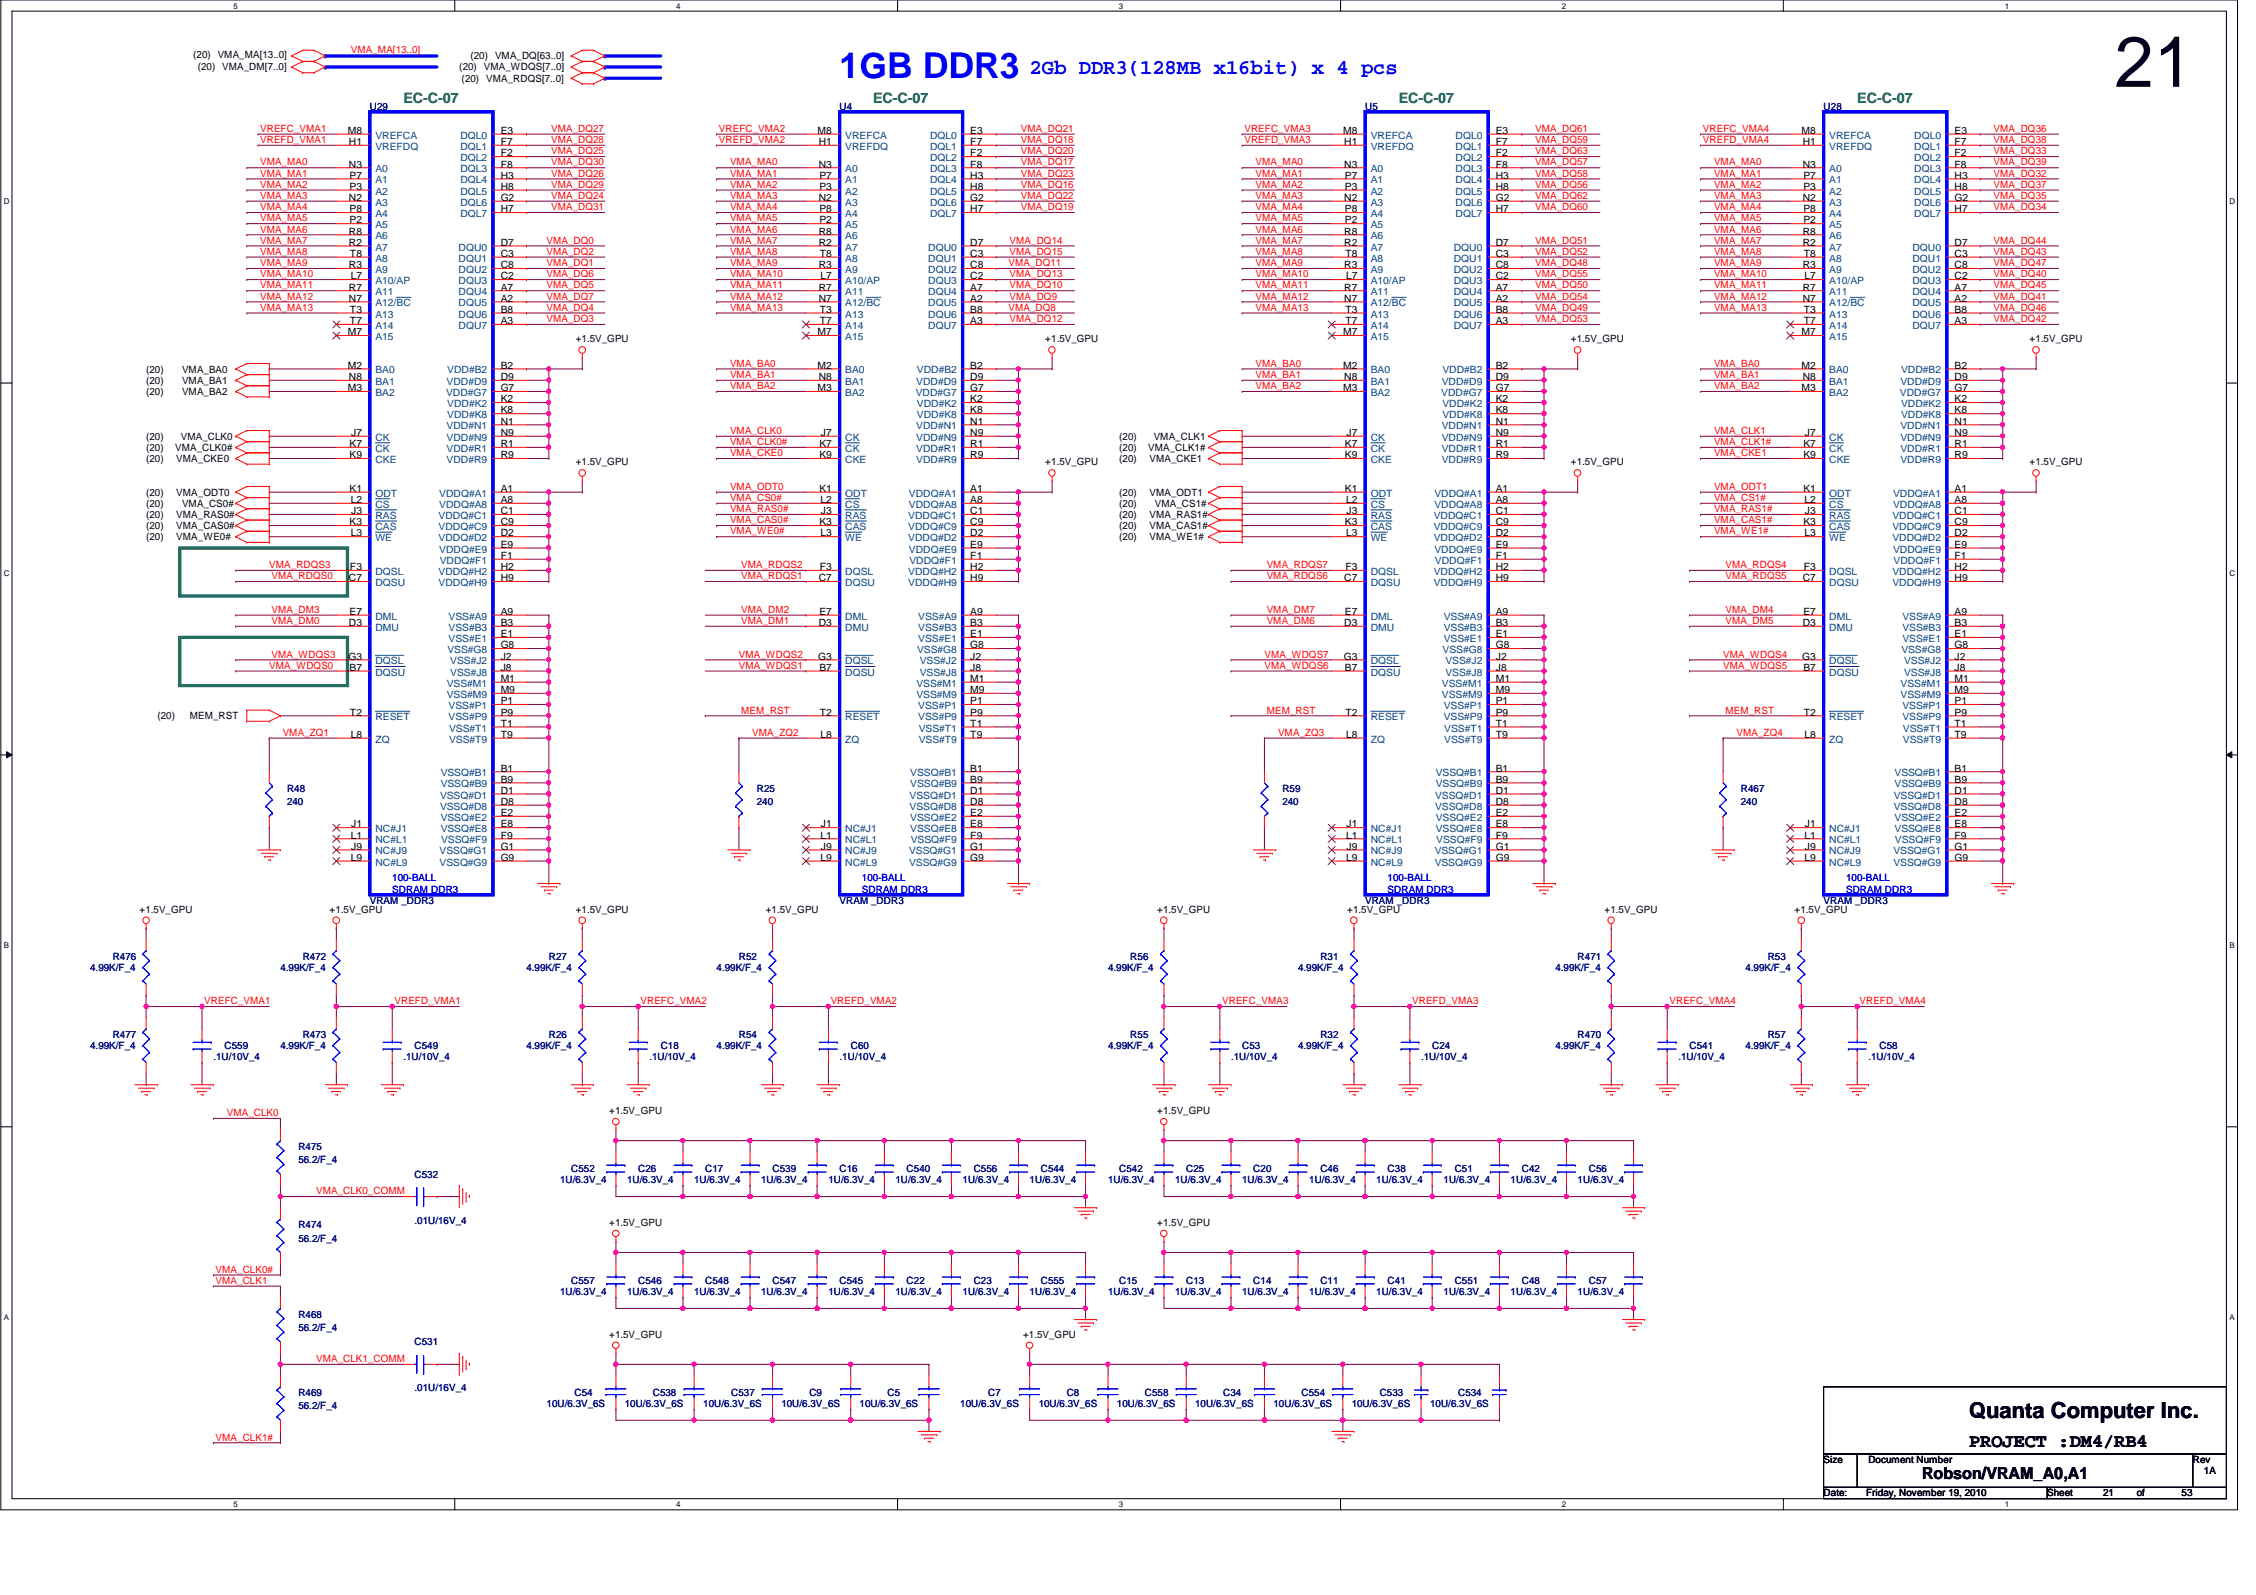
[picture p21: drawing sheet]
<svg xmlns="http://www.w3.org/2000/svg" width="420mm" height="297mm" viewBox="0 0 420 297" stroke-linecap="round" stroke-linejoin="round" font-family="sans-serif">
<defs><g id="words">
<text font-size="13.3" x="393.8" y="16.2">21</text>
<text font-size="6.6" fill="#00f" x="156.4" y="14.5">1GB DDR3</text>
<text font-size="4.1" x="366.7" y="264.2">Quanta Computer Inc.</text>
<text font-size="3.9" fill="#00f" x="191.8" y="13.7">2Gb DDR3(128MB x16bit) x 4 pcs</text>
<text font-size="3.5" x="366.7" y="269.4">PROJECT :DM4/RB4</text>
<text font-size="3.1" x="358" y="275.5">Robson/VRAM_A0,A1</text>
<g font-size="2.7" fill="#008000">
<text x="75.1" y="19.1">EC-C-07</text>
<text x="162.6" y="19.1">EC-C-07</text>
<text x="260.5" y="19.1">EC-C-07</text>
<text x="345.9" y="19.1">EC-C-07</text>
</g>
<g font-size="1.9">
<text x="36" y="10.8">(20) VMA_MA[13..0]</text>
<text x="87.6" y="11">(20) VMA_DQ[63..0]</text>
<text x="36.8" y="13.1">(20) VMA_DM[7..0]</text>
<text x="85.5" y="13.1">(20) VMA_WDQS[7..0]</text>
<text x="86" y="15.2">(20) VMA_RDQS[7..0]</text>
<text x="64.8" y="24.9">M8</text>
<text x="65" y="27">H1</text>
<text x="93.2" y="24.9">E3</text>
<text x="93.2" y="27">F7</text>
<text x="93.2" y="29.1">F2</text>
<text x="152.3" y="24.9">M8</text>
<text x="152.5" y="27">H1</text>
<text x="180.7" y="24.9">E3</text>
<text x="180.7" y="27">F7</text>
<text x="180.7" y="29.1">F2</text>
<text x="250.1" y="24.9">M8</text>
<text x="250.3" y="27">H1</text>
<text x="278.6" y="24.9">E3</text>
<text x="278.6" y="27">F7</text>
<text x="278.6" y="29.1">F2</text>
<text x="335.5" y="24.9">M8</text>
<text x="335.7" y="27">H1</text>
<text x="364" y="24.9">E3</text>
<text x="364" y="27">F7</text>
<text x="364" y="29.1">F2</text>
<text x="65" y="31.2">N3</text>
<text x="65.1" y="35.3">P3</text>
<text x="65.1" y="33.3">P7</text>
<text x="93.2" y="31.2">F8</text>
<text x="93.2" y="33.3">H3</text>
<text x="93.2" y="35.3">H8</text>
<text x="152.5" y="31.2">N3</text>
<text x="152.6" y="35.3">P3</text>
<text x="152.6" y="33.3">P7</text>
<text x="180.7" y="31.2">F8</text>
<text x="180.7" y="33.3">H3</text>
<text x="180.7" y="35.3">H8</text>
<text x="250.3" y="31.2">N3</text>
<text x="250.5" y="35.3">P3</text>
<text x="250.5" y="33.3">P7</text>
<text x="278.6" y="31.2">F8</text>
<text x="278.6" y="33.3">H3</text>
<text x="278.6" y="35.3">H8</text>
<text x="335.7" y="31.2">N3</text>
<text x="335.9" y="35.3">P3</text>
<text x="335.9" y="33.3">P7</text>
<text x="364" y="31.2">F8</text>
<text x="364" y="33.3">H3</text>
<text x="364" y="35.3">H8</text>
<text x="65" y="37.4">N2</text>
<text x="65.1" y="39.5">P8</text>
<text x="65.1" y="41.6">P2</text>
<text x="93.2" y="37.4">G2</text>
<text x="93.2" y="39.5">H7</text>
<text x="152.5" y="37.4">N2</text>
<text x="152.6" y="39.5">P8</text>
<text x="152.6" y="41.6">P2</text>
<text x="180.7" y="37.4">G2</text>
<text x="180.7" y="39.5">H7</text>
<text x="250.3" y="37.4">N2</text>
<text x="250.5" y="39.5">P8</text>
<text x="250.5" y="41.6">P2</text>
<text x="278.6" y="37.4">G2</text>
<text x="278.6" y="39.5">H7</text>
<text x="335.7" y="37.4">N2</text>
<text x="335.9" y="39.5">P8</text>
<text x="335.9" y="41.6">P2</text>
<text x="364" y="37.4">G2</text>
<text x="364" y="39.5">H7</text>
<text x="65" y="43.7">R8</text>
<text x="65" y="45.8">R2</text>
<text x="65.2" y="47.8">T8</text>
<text x="93.2" y="47.8">C3</text>
<text x="93.2" y="45.8">D7</text>
<text x="152.5" y="43.7">R8</text>
<text x="152.5" y="45.8">R2</text>
<text x="152.7" y="47.8">T8</text>
<text x="180.7" y="47.8">C3</text>
<text x="180.7" y="45.8">D7</text>
<text x="250.3" y="43.7">R8</text>
<text x="250.3" y="45.8">R2</text>
<text x="250.6" y="47.8">T8</text>
<text x="278.6" y="47.8">C3</text>
<text x="278.6" y="45.8">D7</text>
<text x="335.7" y="43.7">R8</text>
<text x="335.7" y="45.8">R2</text>
<text x="335.9" y="47.8">T8</text>
<text x="364" y="47.8">C3</text>
<text x="364" y="45.8">D7</text>
<text x="65" y="50">R3</text>
<text x="65.3" y="52">L7</text>
<text x="93.2" y="50">C8</text>
<text x="93.2" y="52">C2</text>
<text x="152.5" y="50">R3</text>
<text x="152.8" y="52">L7</text>
<text x="180.7" y="50">C8</text>
<text x="180.7" y="52">C2</text>
<text x="250.3" y="50">R3</text>
<text x="250.7" y="52">L7</text>
<text x="278.6" y="50">C8</text>
<text x="278.6" y="52">C2</text>
<text x="335.7" y="50">R3</text>
<text x="336.1" y="52">L7</text>
<text x="364" y="50">C8</text>
<text x="364" y="52">C2</text>
<text x="65" y="54.1">R7</text>
<text x="65" y="56.2">N7</text>
<text x="65.2" y="58.3">T3</text>
<text x="93.2" y="54.1">A7</text>
<text x="93.2" y="56.2">A2</text>
<text x="93.2" y="58.3">B8</text>
<text x="152.5" y="54.1">R7</text>
<text x="152.5" y="56.2">N7</text>
<text x="152.7" y="58.3">T3</text>
<text x="180.7" y="54.1">A7</text>
<text x="180.7" y="56.2">A2</text>
<text x="180.7" y="58.3">B8</text>
<text x="250.3" y="54.1">R7</text>
<text x="250.3" y="56.2">N7</text>
<text x="250.6" y="58.3">T3</text>
<text x="278.6" y="54.1">A7</text>
<text x="278.6" y="56.2">A2</text>
<text x="278.6" y="58.3">B8</text>
<text x="335.7" y="54.1">R7</text>
<text x="335.7" y="56.2">N7</text>
<text x="335.9" y="58.3">T3</text>
<text x="364" y="54.1">A7</text>
<text x="364" y="56.2">A2</text>
<text x="364" y="58.3">B8</text>
<text x="64.8" y="62.4">M7</text>
<text x="65.2" y="60.4">T7</text>
<text x="93.2" y="60.4">A3</text>
<text x="107.2" y="63.8">+1.5V_GPU</text>
<text x="152.3" y="62.4">M7</text>
<text x="152.7" y="60.4">T7</text>
<text x="180.7" y="60.4">A3</text>
<text x="194.7" y="63.8">+1.5V_GPU</text>
<text x="250.1" y="62.4">M7</text>
<text x="250.6" y="60.4">T7</text>
<text x="278.6" y="60.4">A3</text>
<text x="292.6" y="63.8">+1.5V_GPU</text>
<text x="335.5" y="62.4">M7</text>
<text x="335.9" y="60.4">T7</text>
<text x="364" y="60.4">A3</text>
<text x="378" y="63.8">+1.5V_GPU</text>
<text x="27.2" y="69.4">(20)</text>
<text x="27.2" y="71.5">(20)</text>
<text x="33.9" y="69.4">VMA_BA0</text>
<text x="33.9" y="71.5">VMA_BA1</text>
<text x="64.8" y="68.7">M2</text>
<text x="65" y="70.8">N8</text>
<text x="93.2" y="68.7">B2</text>
<text x="93.2" y="70.8">D9</text>
<text x="152.3" y="68.7">M2</text>
<text x="152.5" y="70.8">N8</text>
<text x="180.7" y="68.7">B2</text>
<text x="180.7" y="70.8">D9</text>
<text x="250.1" y="68.7">M2</text>
<text x="250.3" y="70.8">N8</text>
<text x="278.6" y="68.7">B2</text>
<text x="278.6" y="70.8">D9</text>
<text x="335.5" y="68.7">M2</text>
<text x="335.7" y="70.8">N8</text>
<text x="364" y="68.7">B2</text>
<text x="364" y="70.8">D9</text>
<text x="27.2" y="73.5">(20)</text>
<text x="33.9" y="73.5">VMA_BA2</text>
<text x="64.8" y="72.9">M3</text>
<text x="93.2" y="72.9">G7</text>
<text x="93.2" y="74.9">K2</text>
<text x="93.2" y="77">K8</text>
<text x="152.3" y="72.9">M3</text>
<text x="180.7" y="72.9">G7</text>
<text x="180.7" y="74.9">K2</text>
<text x="180.7" y="77">K8</text>
<text x="250.1" y="72.9">M3</text>
<text x="278.6" y="72.9">G7</text>
<text x="278.6" y="74.9">K2</text>
<text x="278.6" y="77">K8</text>
<text x="335.5" y="72.9">M3</text>
<text x="364" y="72.9">G7</text>
<text x="364" y="74.9">K2</text>
<text x="364" y="77">K8</text>
<text x="27.2" y="83.9">(20)</text>
<text x="27.2" y="81.9">(20)</text>
<text x="32.6" y="83.9">VMA_CLK0#</text>
<text x="33.7" y="81.9">VMA_CLK0</text>
<text x="65.1" y="83.3">K7</text>
<text x="65.4" y="81.2">J7</text>
<text x="93.2" y="79.1">N1</text>
<text x="93.2" y="81.2">N9</text>
<text x="93.2" y="83.3">R1</text>
<text x="152.6" y="83.3">K7</text>
<text x="152.9" y="81.2">J7</text>
<text x="180.7" y="79.1">N1</text>
<text x="180.7" y="81.2">N9</text>
<text x="180.7" y="83.3">R1</text>
<text x="208.4" y="83.9">(20)</text>
<text x="208.4" y="81.9">(20)</text>
<text x="213.9" y="83.9">VMA_CLK1#</text>
<text x="214.9" y="81.9">VMA_CLK1</text>
<text x="250.5" y="83.3">K7</text>
<text x="250.8" y="81.2">J7</text>
<text x="278.6" y="79.1">N1</text>
<text x="278.6" y="81.2">N9</text>
<text x="278.6" y="83.3">R1</text>
<text x="335.9" y="83.3">K7</text>
<text x="336.2" y="81.2">J7</text>
<text x="364" y="79.1">N1</text>
<text x="364" y="81.2">N9</text>
<text x="364" y="83.3">R1</text>
<text x="27.2" y="86">(20)</text>
<text x="32.8" y="86">VMA_CKE0</text>
<text x="65.1" y="85.3">K9</text>
<text x="93.2" y="85.3">R9</text>
<text x="107.2" y="86.7">+1.5V_GPU</text>
<text x="152.6" y="85.3">K9</text>
<text x="180.7" y="85.3">R9</text>
<text x="194.7" y="86.7">+1.5V_GPU</text>
<text x="208.4" y="86">(20)</text>
<text x="214.1" y="86">VMA_CKE1</text>
<text x="250.5" y="85.3">K9</text>
<text x="278.6" y="85.3">R9</text>
<text x="292.6" y="86.7">+1.5V_GPU</text>
<text x="335.9" y="85.3">K9</text>
<text x="364" y="85.3">R9</text>
<text x="378" y="86.7">+1.5V_GPU</text>
<text x="27.2" y="94.4">(20)</text>
<text x="27.2" y="92.3">(20)</text>
<text x="32.8" y="92.3">VMA_ODT0</text>
<text x="33.9" y="94.4">VMA_CS0#</text>
<text x="65.1" y="91.6">K1</text>
<text x="65.3" y="93.7">L2</text>
<text x="65.4" y="95.8">J3</text>
<text x="93.2" y="91.6">A1</text>
<text x="93.2" y="93.7">A8</text>
<text x="93.2" y="95.8">C1</text>
<text x="152.6" y="91.6">K1</text>
<text x="152.8" y="93.7">L2</text>
<text x="152.9" y="95.8">J3</text>
<text x="180.7" y="91.6">A1</text>
<text x="180.7" y="93.7">A8</text>
<text x="180.7" y="95.8">C1</text>
<text x="208.4" y="94.4">(20)</text>
<text x="208.4" y="92.3">(20)</text>
<text x="214.1" y="92.3">VMA_ODT1</text>
<text x="215.1" y="94.4">VMA_CS1#</text>
<text x="250.5" y="91.6">K1</text>
<text x="250.7" y="93.7">L2</text>
<text x="250.8" y="95.8">J3</text>
<text x="278.6" y="91.6">A1</text>
<text x="278.6" y="93.7">A8</text>
<text x="278.6" y="95.8">C1</text>
<text x="335.9" y="91.6">K1</text>
<text x="336.1" y="93.7">L2</text>
<text x="336.2" y="95.8">J3</text>
<text x="364" y="91.6">A1</text>
<text x="364" y="93.7">A8</text>
<text x="364" y="95.8">C1</text>
<text x="27.2" y="100.6">(20)</text>
<text x="27.2" y="98.6">(20)</text>
<text x="27.2" y="96.4">(20)</text>
<text x="32.8" y="100.6">VMA_WE0#</text>
<text x="32.8" y="98.6">VMA_CAS0#</text>
<text x="32.8" y="96.4">VMA_RAS0#</text>
<text x="65.1" y="97.8">K3</text>
<text x="65.3" y="99.9">L3</text>
<text x="93.2" y="97.8">C9</text>
<text x="93.2" y="99.9">D2</text>
<text x="152.6" y="97.8">K3</text>
<text x="152.8" y="99.9">L3</text>
<text x="180.7" y="97.8">C9</text>
<text x="180.7" y="99.9">D2</text>
<text x="208.4" y="100.6">(20)</text>
<text x="208.4" y="96.4">(20)</text>
<text x="208.4" y="98.6">(20)</text>
<text x="214.1" y="100.6">VMA_WE1#</text>
<text x="214.1" y="96.4">VMA_RAS1#</text>
<text x="214.1" y="98.6">VMA_CAS1#</text>
<text x="250.5" y="97.8">K3</text>
<text x="250.7" y="99.9">L3</text>
<text x="278.6" y="97.8">C9</text>
<text x="278.6" y="99.9">D2</text>
<text x="335.9" y="97.8">K3</text>
<text x="336.1" y="99.9">L3</text>
<text x="364" y="97.8">C9</text>
<text x="364" y="99.9">D2</text>
<text x="65.2" y="106.2">F3</text>
<text x="93.2" y="102">E9</text>
<text x="93.2" y="104.1">F1</text>
<text x="93.2" y="106.2">H2</text>
<text x="152.7" y="106.2">F3</text>
<text x="180.7" y="102">E9</text>
<text x="180.7" y="104.1">F1</text>
<text x="180.7" y="106.2">H2</text>
<text x="250.6" y="106.2">F3</text>
<text x="278.6" y="102">E9</text>
<text x="278.6" y="104.1">F1</text>
<text x="278.6" y="106.2">H2</text>
<text x="335.9" y="106.2">F3</text>
<text x="364" y="102">E9</text>
<text x="364" y="104.1">F1</text>
<text x="364" y="106.2">H2</text>
<text x="65" y="108.2">C7</text>
<text x="93.2" y="108.2">H9</text>
<text x="152.5" y="108.2">C7</text>
<text x="180.7" y="108.2">H9</text>
<text x="250.3" y="108.2">C7</text>
<text x="278.6" y="108.2">H9</text>
<text x="335.7" y="108.2">C7</text>
<text x="364" y="108.2">H9</text>
<text x="65" y="116.6">D3</text>
<text x="65.1" y="114.5">E7</text>
<text x="93.2" y="114.5">A9</text>
<text x="93.2" y="118.7">E1</text>
<text x="93.2" y="116.6">B3</text>
<text x="152.5" y="116.6">D3</text>
<text x="152.6" y="114.5">E7</text>
<text x="180.7" y="114.5">A9</text>
<text x="180.7" y="118.7">E1</text>
<text x="180.7" y="116.6">B3</text>
<text x="250.3" y="116.6">D3</text>
<text x="250.5" y="114.5">E7</text>
<text x="278.6" y="114.5">A9</text>
<text x="278.6" y="118.7">E1</text>
<text x="278.6" y="116.6">B3</text>
<text x="335.7" y="116.6">D3</text>
<text x="335.9" y="114.5">E7</text>
<text x="364" y="114.5">A9</text>
<text x="364" y="118.7">E1</text>
<text x="364" y="116.6">B3</text>
<text x="64.9" y="122.9">G3</text>
<text x="65.1" y="124.9">B7</text>
<text x="93.2" y="120.7">G8</text>
<text x="93.2" y="122.9">J2</text>
<text x="93.2" y="124.9">J8</text>
<text x="152.4" y="122.9">G3</text>
<text x="152.6" y="124.9">B7</text>
<text x="180.7" y="120.7">G8</text>
<text x="180.7" y="122.9">J2</text>
<text x="180.7" y="124.9">J8</text>
<text x="250.3" y="122.9">G3</text>
<text x="250.5" y="124.9">B7</text>
<text x="278.6" y="120.7">G8</text>
<text x="278.6" y="122.9">J2</text>
<text x="278.6" y="124.9">J8</text>
<text x="335.6" y="122.9">G3</text>
<text x="335.9" y="124.9">B7</text>
<text x="364" y="120.7">G8</text>
<text x="364" y="122.9">J2</text>
<text x="364" y="124.9">J8</text>
<text x="93.2" y="127">M1</text>
<text x="93.2" y="129.1">M9</text>
<text x="93.2" y="131.1">P1</text>
<text x="180.7" y="127">M1</text>
<text x="180.7" y="129.1">M9</text>
<text x="180.7" y="131.1">P1</text>
<text x="278.6" y="127">M1</text>
<text x="278.6" y="129.1">M9</text>
<text x="278.6" y="131.1">P1</text>
<text x="364" y="127">M1</text>
<text x="364" y="129.1">M9</text>
<text x="364" y="131.1">P1</text>
<text x="29.3" y="133.9">(20)</text>
<text x="35.3" y="133.9">MEM_RST</text>
<text x="65.2" y="133.3">T2</text>
<text x="65.3" y="137.4">L8</text>
<text x="93.2" y="133.3">P9</text>
<text x="93.2" y="135.3">T1</text>
<text x="93.2" y="137.4">T9</text>
<text x="152.7" y="133.3">T2</text>
<text x="152.8" y="137.4">L8</text>
<text x="180.7" y="133.3">P9</text>
<text x="180.7" y="135.3">T1</text>
<text x="180.7" y="137.4">T9</text>
<text x="250.6" y="133.3">T2</text>
<text x="250.7" y="137.4">L8</text>
<text x="278.6" y="133.3">P9</text>
<text x="278.6" y="135.3">T1</text>
<text x="278.6" y="137.4">T9</text>
<text x="335.9" y="133.3">T2</text>
<text x="336.1" y="137.4">L8</text>
<text x="364" y="133.3">P9</text>
<text x="364" y="135.3">T1</text>
<text x="364" y="137.4">T9</text>
<text x="93.2" y="143.7">B1</text>
<text x="180.7" y="143.7">B1</text>
<text x="278.6" y="143.7">B1</text>
<text x="364" y="143.7">B1</text>
<text x="93.2" y="147.8">D1</text>
<text x="93.2" y="145.8">B9</text>
<text x="93.2" y="149.9">D8</text>
<text x="180.7" y="147.8">D1</text>
<text x="180.7" y="145.8">B9</text>
<text x="180.7" y="149.9">D8</text>
<text x="278.6" y="147.8">D1</text>
<text x="278.6" y="145.8">B9</text>
<text x="278.6" y="149.9">D8</text>
<text x="364" y="147.8">D1</text>
<text x="364" y="145.8">B9</text>
<text x="364" y="149.9">D8</text>
<text x="65.4" y="154.1">J1</text>
<text x="93.2" y="152">E2</text>
<text x="93.2" y="154.1">E8</text>
<text x="152.9" y="154.1">J1</text>
<text x="180.7" y="152">E2</text>
<text x="180.7" y="154.1">E8</text>
<text x="250.8" y="154.1">J1</text>
<text x="278.6" y="152">E2</text>
<text x="278.6" y="154.1">E8</text>
<text x="336.2" y="154.1">J1</text>
<text x="364" y="152">E2</text>
<text x="364" y="154.1">E8</text>
<text x="65.3" y="156.2">L1</text>
<text x="65.3" y="160.3">L9</text>
<text x="65.4" y="158.2">J9</text>
<text x="93.2" y="156.2">F9</text>
<text x="93.2" y="158.2">G1</text>
<text x="93.2" y="160.3">G9</text>
<text x="152.8" y="156.2">L1</text>
<text x="152.8" y="160.3">L9</text>
<text x="152.9" y="158.2">J9</text>
<text x="180.7" y="156.2">F9</text>
<text x="180.7" y="158.2">G1</text>
<text x="180.7" y="160.3">G9</text>
<text x="250.7" y="156.2">L1</text>
<text x="250.7" y="160.3">L9</text>
<text x="250.8" y="158.2">J9</text>
<text x="278.6" y="156.2">F9</text>
<text x="278.6" y="158.2">G1</text>
<text x="278.6" y="160.3">G9</text>
<text x="336.1" y="156.2">L1</text>
<text x="336.1" y="160.3">L9</text>
<text x="336.2" y="158.2">J9</text>
<text x="364" y="156.2">F9</text>
<text x="364" y="158.2">G1</text>
<text x="364" y="160.3">G9</text>
<text x="26" y="170">+1.5V_GPU</text>
<text x="61.4" y="170">+1.5V_GPU</text>
<text x="107.2" y="170">+1.5V_GPU</text>
<text x="142.6" y="170">+1.5V_GPU</text>
<text x="215.5" y="170">+1.5V_GPU</text>
<text x="250.9" y="170">+1.5V_GPU</text>
<text x="298.8" y="170">+1.5V_GPU</text>
<text x="334.2" y="170">+1.5V_GPU</text>
<text x="113.4" y="207.5">+1.5V_GPU</text>
<text x="215.5" y="207.5">+1.5V_GPU</text>
<text x="113.4" y="228.3">+1.5V_GPU</text>
<text x="215.5" y="228.3">+1.5V_GPU</text>
<text x="113.4" y="249.1">+1.5V_GPU</text>
<text x="190.5" y="249.1">+1.5V_GPU</text>
<text x="339.6" y="272.5">Size</text>
<text x="348" y="272.5">Document Number</text>
<text x="408.4" y="272.5">Rev</text>
<text x="410.5" y="274.5">1A</text>
<text x="339.6" y="278.7">Date:</text>
<text x="347.5" y="278.7">Friday, November 19, 2010</text>
<text x="381.3" y="278.7">Sheet</text>
<text x="391.7" y="278.7">21</text>
<text x="398" y="278.7">of</text>
<text x="406.3" y="278.7">53</text>
</g>
<g font-size="1.9" fill="#f00">
<text x="65.4" y="9.8">VMA_MA[13..0]</text>
<text x="48.5" y="24.6">VREFC_VMA1</text>
<text x="48.5" y="26.6">VREFD_VMA1</text>
<text x="102.6" y="24.6">VMA_DQ27</text>
<text x="102.6" y="28.7">VMA_DQ25</text>
<text x="102.6" y="26.6">VMA_DQ28</text>
<text x="133.9" y="26.6">VREFD_VMA2</text>
<text x="133.9" y="24.6">VREFC_VMA2</text>
<text x="190.1" y="28.7">VMA_DQ20</text>
<text x="190.1" y="24.6">VMA_DQ21</text>
<text x="190.1" y="26.6">VMA_DQ18</text>
<text x="231.8" y="26.6">VREFD_VMA3</text>
<text x="231.8" y="24.6">VREFC_VMA3</text>
<text x="285.9" y="24.6">VMA_DQ61</text>
<text x="285.9" y="28.7">VMA_DQ63</text>
<text x="285.9" y="26.6">VMA_DQ59</text>
<text x="317.1" y="24.6">VREFC_VMA4</text>
<text x="317.1" y="26.6">VREFD_VMA4</text>
<text x="371.3" y="24.6">VMA_DQ36</text>
<text x="371.3" y="28.7">VMA_DQ33</text>
<text x="371.3" y="26.6">VMA_DQ38</text>
<text x="48.5" y="32.9">VMA_MA1</text>
<text x="48.5" y="35">VMA_MA2</text>
<text x="48.5" y="30.8">VMA_MA0</text>
<text x="102.6" y="30.8">VMA_DQ30</text>
<text x="102.6" y="32.9">VMA_DQ26</text>
<text x="102.6" y="35">VMA_DQ29</text>
<text x="136" y="32.9">VMA_MA1</text>
<text x="136" y="30.8">VMA_MA0</text>
<text x="136" y="35">VMA_MA2</text>
<text x="190.1" y="30.8">VMA_DQ17</text>
<text x="190.1" y="35">VMA_DQ16</text>
<text x="190.1" y="32.9">VMA_DQ23</text>
<text x="233.8" y="30.8">VMA_MA0</text>
<text x="233.8" y="35">VMA_MA2</text>
<text x="233.8" y="32.9">VMA_MA1</text>
<text x="285.9" y="35">VMA_DQ56</text>
<text x="285.9" y="32.9">VMA_DQ58</text>
<text x="285.9" y="30.8">VMA_DQ57</text>
<text x="319.2" y="32.9">VMA_MA1</text>
<text x="319.2" y="35">VMA_MA2</text>
<text x="319.2" y="30.8">VMA_MA0</text>
<text x="371.3" y="30.8">VMA_DQ39</text>
<text x="371.3" y="32.9">VMA_DQ32</text>
<text x="371.3" y="35">VMA_DQ37</text>
<text x="48.5" y="37">VMA_MA3</text>
<text x="48.5" y="39.2">VMA_MA4</text>
<text x="48.5" y="41.2">VMA_MA5</text>
<text x="102.6" y="37">VMA_DQ24</text>
<text x="102.6" y="39.2">VMA_DQ31</text>
<text x="136" y="41.2">VMA_MA5</text>
<text x="136" y="39.2">VMA_MA4</text>
<text x="136" y="37">VMA_MA3</text>
<text x="190.1" y="39.2">VMA_DQ19</text>
<text x="190.1" y="37">VMA_DQ22</text>
<text x="233.8" y="39.2">VMA_MA4</text>
<text x="233.8" y="37">VMA_MA3</text>
<text x="233.8" y="41.2">VMA_MA5</text>
<text x="285.9" y="37">VMA_DQ62</text>
<text x="285.9" y="39.2">VMA_DQ60</text>
<text x="319.2" y="37">VMA_MA3</text>
<text x="319.2" y="39.2">VMA_MA4</text>
<text x="319.2" y="41.2">VMA_MA5</text>
<text x="371.3" y="37">VMA_DQ35</text>
<text x="371.3" y="39.2">VMA_DQ34</text>
<text x="48.5" y="47.5">VMA_MA8</text>
<text x="48.5" y="45.4">VMA_MA7</text>
<text x="48.5" y="43.3">VMA_MA6</text>
<text x="101.8" y="47.5">VMA_DQ2</text>
<text x="101.8" y="45.4">VMA_DQ0</text>
<text x="136" y="47.5">VMA_MA8</text>
<text x="136" y="43.3">VMA_MA6</text>
<text x="136" y="45.4">VMA_MA7</text>
<text x="188" y="47.5">VMA_DQ15</text>
<text x="188" y="45.4">VMA_DQ14</text>
<text x="233.8" y="43.3">VMA_MA6</text>
<text x="233.8" y="45.4">VMA_MA7</text>
<text x="233.8" y="47.5">VMA_MA8</text>
<text x="285.9" y="45.4">VMA_DQ51</text>
<text x="285.9" y="47.5">VMA_DQ52</text>
<text x="319.2" y="47.5">VMA_MA8</text>
<text x="319.2" y="45.4">VMA_MA7</text>
<text x="319.2" y="43.3">VMA_MA6</text>
<text x="371.3" y="45.4">VMA_DQ44</text>
<text x="371.3" y="47.5">VMA_DQ43</text>
<text x="48.5" y="53.7">VMA_MA11</text>
<text x="48.5" y="49.6">VMA_MA9</text>
<text x="48.5" y="51.6">VMA_MA10</text>
<text x="101.8" y="53.7">VMA_DQ5</text>
<text x="101.8" y="51.6">VMA_DQ6</text>
<text x="101.8" y="49.6">VMA_DQ1</text>
<text x="136" y="53.7">VMA_MA11</text>
<text x="136" y="51.6">VMA_MA10</text>
<text x="136" y="49.6">VMA_MA9</text>
<text x="187.8" y="49.6">VMA_DQ11</text>
<text x="188" y="51.6">VMA_DQ13</text>
<text x="188" y="53.7">VMA_DQ10</text>
<text x="233.8" y="49.6">VMA_MA9</text>
<text x="233.8" y="53.7">VMA_MA11</text>
<text x="233.8" y="51.6">VMA_MA10</text>
<text x="285.9" y="53.7">VMA_DQ50</text>
<text x="285.9" y="51.6">VMA_DQ55</text>
<text x="285.9" y="49.6">VMA_DQ48</text>
<text x="319.2" y="53.7">VMA_MA11</text>
<text x="319.2" y="49.6">VMA_MA9</text>
<text x="319.2" y="51.6">VMA_MA10</text>
<text x="371.3" y="53.7">VMA_DQ45</text>
<text x="371.3" y="49.6">VMA_DQ47</text>
<text x="371.3" y="51.6">VMA_DQ40</text>
<text x="48.5" y="57.9">VMA_MA13</text>
<text x="48.5" y="55.8">VMA_MA12</text>
<text x="101.8" y="55.8">VMA_DQ7</text>
<text x="101.8" y="60">VMA_DQ3</text>
<text x="101.8" y="57.9">VMA_DQ4</text>
<text x="136" y="55.8">VMA_MA12</text>
<text x="136" y="57.9">VMA_MA13</text>
<text x="187.8" y="57.9">VMA_DQ8</text>
<text x="188" y="55.8">VMA_DQ9</text>
<text x="188" y="60">VMA_DQ12</text>
<text x="233.8" y="55.8">VMA_MA12</text>
<text x="233.8" y="57.9">VMA_MA13</text>
<text x="285.9" y="60">VMA_DQ53</text>
<text x="285.9" y="57.9">VMA_DQ49</text>
<text x="285.9" y="55.8">VMA_DQ54</text>
<text x="319.2" y="55.8">VMA_MA12</text>
<text x="319.2" y="57.9">VMA_MA13</text>
<text x="371.3" y="57.9">VMA_DQ46</text>
<text x="371.3" y="55.8">VMA_DQ41</text>
<text x="371.3" y="60">VMA_DQ42</text>
<text x="136" y="70.4">VMA_BA1</text>
<text x="136" y="68.3">VMA_BA0</text>
<text x="233.8" y="68.3">VMA_BA0</text>
<text x="233.8" y="70.4">VMA_BA1</text>
<text x="319.2" y="68.3">VMA_BA0</text>
<text x="319.2" y="70.4">VMA_BA1</text>
<text x="136" y="72.5">VMA_BA2</text>
<text x="233.8" y="72.5">VMA_BA2</text>
<text x="319.2" y="72.5">VMA_BA2</text>
<text x="136" y="80.8">VMA_CLK0</text>
<text x="136" y="82.9">VMA_CLK0#</text>
<text x="319.2" y="80.8">VMA_CLK1</text>
<text x="319.2" y="82.9">VMA_CLK1#</text>
<text x="136" y="85">VMA_CKE0</text>
<text x="319.2" y="85">VMA_CKE1</text>
<text x="136" y="91.2">VMA_ODT0</text>
<text x="136" y="93.3">VMA_CS0#</text>
<text x="136" y="95.4">VMA_RAS0#</text>
<text x="319.2" y="91.2">VMA_ODT1</text>
<text x="319.2" y="93.3">VMA_CS1#</text>
<text x="319.2" y="95.4">VMA_RAS1#</text>
<text x="136" y="99.5">VMA_WE0#</text>
<text x="136" y="97.5">VMA_CAS0#</text>
<text x="319.2" y="99.5">VMA_WE1#</text>
<text x="319.2" y="97.5">VMA_CAS1#</text>
<text x="50.2" y="105.8">VMA_RDQS3</text>
<text x="50.6" y="107.9">VMA_RDQS0</text>
<text x="138" y="107.9">VMA_RDQS1</text>
<text x="138" y="105.8">VMA_RDQS2</text>
<text x="235.9" y="107.9">VMA_RDQS6</text>
<text x="235.9" y="105.8">VMA_RDQS7</text>
<text x="321.3" y="105.8">VMA_RDQS4</text>
<text x="321.3" y="107.9">VMA_RDQS5</text>
<text x="50.6" y="114.1">VMA_DM3</text>
<text x="50.6" y="116.2">VMA_DM0</text>
<text x="138" y="114.1">VMA_DM2</text>
<text x="138" y="116.2">VMA_DM1</text>
<text x="235.9" y="116.2">VMA_DM6</text>
<text x="235.9" y="114.1">VMA_DM7</text>
<text x="321.3" y="114.1">VMA_DM4</text>
<text x="321.3" y="116.2">VMA_DM5</text>
<text x="50.2" y="124.5">VMA_WDQS0</text>
<text x="50.6" y="122.5">VMA_WDQS3</text>
<text x="137.6" y="122.5">VMA_WDQS2</text>
<text x="137.6" y="124.5">VMA_WDQS1</text>
<text x="235.5" y="124.5">VMA_WDQS6</text>
<text x="235.5" y="122.5">VMA_WDQS7</text>
<text x="320.9" y="122.5">VMA_WDQS4</text>
<text x="320.9" y="124.5">VMA_WDQS5</text>
<text x="52.7" y="137">VMA_ZQ1</text>
<text x="138" y="132.9">MEM_RST</text>
<text x="140.1" y="137">VMA_ZQ2</text>
<text x="235.9" y="132.9">MEM_RST</text>
<text x="238" y="137">VMA_ZQ3</text>
<text x="321.3" y="132.9">MEM_RST</text>
<text x="323.4" y="137">VMA_ZQ4</text>
<text x="38" y="187">VREFC_VMA1</text>
<text x="73.5" y="187">VREFD_VMA1</text>
<text x="119.3" y="187">VREFC_VMA2</text>
<text x="154.7" y="187">VREFD_VMA2</text>
<text x="227.6" y="187">VREFC_VMA3</text>
<text x="263" y="187">VREFD_VMA3</text>
<text x="310.9" y="187">VREFC_VMA4</text>
<text x="346.3" y="187">VREFD_VMA4</text>
<text x="42.2" y="207.9">VMA_CLK0</text>
<text x="58.9" y="222.4">VMA_CLK0_COMM</text>
<text x="40.2" y="239.1">VMA_CLK1</text>
<text x="40.2" y="237">VMA_CLK0#</text>
<text x="58.9" y="253.7">VMA_CLK1_COMM</text>
<text x="40.2" y="268.3">VMA_CLK1#</text>
</g>
<g font-size="1.9" fill="#000080">
<text x="68.9" y="20.4">U29</text>
<text x="156.4" y="20.4">U4</text>
<text x="254.2" y="20.4">U5</text>
<text x="339.6" y="20.4">U28</text>
<text x="53.5" y="147.5">R48</text>
<text x="53.5" y="150">240</text>
<text x="141" y="147.5">R25</text>
<text x="141" y="150">240</text>
<text x="238.8" y="147.5">R59</text>
<text x="238.8" y="150">240</text>
<text x="324.2" y="147.5">R467</text>
<text x="324.2" y="150">240</text>
<text x="68.9" y="168.3">VRAM _DDR3</text>
<text x="156.4" y="168.3">VRAM _DDR3</text>
<text x="254.2" y="168.3">VRAM _DDR3</text>
<text x="339.6" y="168.3">VRAM _DDR3</text>
<text x="21" y="178.7">R476</text>
<text x="56.4" y="178.7">R472</text>
<text x="102.2" y="178.7">R27</text>
<text x="137.6" y="178.7">R52</text>
<text x="210.5" y="178.7">R56</text>
<text x="245.9" y="178.7">R31</text>
<text x="293.8" y="178.7">R471</text>
<text x="329.2" y="178.7">R53</text>
<text x="16.8" y="180.8">4.99K/F_4</text>
<text x="52.2" y="180.8">4.99K/F_4</text>
<text x="98" y="180.8">4.99K/F_4</text>
<text x="133.5" y="180.8">4.99K/F_4</text>
<text x="206.4" y="180.8">4.99K/F_4</text>
<text x="241.8" y="180.8">4.99K/F_4</text>
<text x="289.7" y="180.8">4.99K/F_4</text>
<text x="325.1" y="180.8">4.99K/F_4</text>
<text x="16.8" y="195.4">4.99K/F_4</text>
<text x="21" y="193.3">R477</text>
<text x="39.7" y="197.5">.1U/10V_4</text>
<text x="41.8" y="195.4">C559</text>
<text x="52.2" y="195.4">4.99K/F_4</text>
<text x="56.4" y="193.3">R473</text>
<text x="75.1" y="197.5">.1U/10V_4</text>
<text x="77.2" y="195.4">C549</text>
<text x="98" y="195.4">4.99K/F_4</text>
<text x="102.2" y="193.3">R26</text>
<text x="120.9" y="197.5">.1U/10V_4</text>
<text x="123.1" y="195.4">C18</text>
<text x="133.5" y="195.4">4.99K/F_4</text>
<text x="137.6" y="193.3">R54</text>
<text x="156.4" y="197.5">.1U/10V_4</text>
<text x="158.4" y="195.4">C60</text>
<text x="206.4" y="195.4">4.99K/F_4</text>
<text x="210.5" y="193.3">R55</text>
<text x="229.3" y="197.5">.1U/10V_4</text>
<text x="231.3" y="195.4">C53</text>
<text x="241.8" y="195.4">4.99K/F_4</text>
<text x="245.9" y="193.3">R32</text>
<text x="264.7" y="197.5">.1U/10V_4</text>
<text x="266.7" y="195.4">C24</text>
<text x="289.7" y="195.4">4.99K/F_4</text>
<text x="293.8" y="193.3">R470</text>
<text x="312.6" y="197.5">.1U/10V_4</text>
<text x="314.7" y="195.4">C541</text>
<text x="325.1" y="195.4">4.99K/F_4</text>
<text x="329.2" y="193.3">R57</text>
<text x="348" y="197.5">.1U/10V_4</text>
<text x="350" y="195.4">C58</text>
<text x="55.6" y="214.1">R475</text>
<text x="55.6" y="216.6">56.2/F_4</text>
<text x="77.2" y="219.3">C532</text>
<text x="104.3" y="220.4">1U/6.3V_4</text>
<text x="106.4" y="218.3">C552</text>
<text x="116.8" y="220.4">1U/6.3V_4</text>
<text x="118.9" y="218.3">C26</text>
<text x="129.3" y="220.4">1U/6.3V_4</text>
<text x="131.3" y="218.3">C17</text>
<text x="141.8" y="220.4">1U/6.3V_4</text>
<text x="143.9" y="218.3">C539</text>
<text x="154.3" y="220.4">1U/6.3V_4</text>
<text x="156.4" y="218.3">C16</text>
<text x="166.8" y="220.4">1U/6.3V_4</text>
<text x="168.9" y="218.3">C540</text>
<text x="179.3" y="220.4">1U/6.3V_4</text>
<text x="181.3" y="218.3">C556</text>
<text x="191.8" y="220.4">1U/6.3V_4</text>
<text x="193.8" y="218.3">C544</text>
<text x="206.4" y="220.4">1U/6.3V_4</text>
<text x="208.4" y="218.3">C542</text>
<text x="218.9" y="220.4">1U/6.3V_4</text>
<text x="220.9" y="218.3">C25</text>
<text x="231.3" y="220.4">1U/6.3V_4</text>
<text x="233.4" y="218.3">C20</text>
<text x="243.8" y="220.4">1U/6.3V_4</text>
<text x="245.9" y="218.3">C46</text>
<text x="256.3" y="220.4">1U/6.3V_4</text>
<text x="258.4" y="218.3">C38</text>
<text x="268.8" y="220.4">1U/6.3V_4</text>
<text x="270.9" y="218.3">C51</text>
<text x="281.3" y="220.4">1U/6.3V_4</text>
<text x="283.4" y="218.3">C42</text>
<text x="293.8" y="220.4">1U/6.3V_4</text>
<text x="295.9" y="218.3">C56</text>
<text x="77.2" y="227.9">.01U/16V_4</text>
<text x="55.6" y="228.7">R474</text>
<text x="55.6" y="231.2">56.2/F_4</text>
<text x="106.4" y="239.1">C557</text>
<text x="118.9" y="239.1">C546</text>
<text x="131.3" y="239.1">C548</text>
<text x="143.9" y="239.1">C547</text>
<text x="156.4" y="239.1">C545</text>
<text x="168.9" y="239.1">C22</text>
<text x="181.3" y="239.1">C23</text>
<text x="193.8" y="239.1">C555</text>
<text x="208.4" y="239.1">C15</text>
<text x="220.9" y="239.1">C13</text>
<text x="233.4" y="239.1">C14</text>
<text x="245.9" y="239.1">C11</text>
<text x="258.4" y="239.1">C41</text>
<text x="270.9" y="239.1">C551</text>
<text x="283.4" y="239.1">C48</text>
<text x="295.9" y="239.1">C57</text>
<text x="55.6" y="245.4">R468</text>
<text x="104.3" y="241.2">1U/6.3V_4</text>
<text x="116.8" y="241.2">1U/6.3V_4</text>
<text x="129.3" y="241.2">1U/6.3V_4</text>
<text x="141.8" y="241.2">1U/6.3V_4</text>
<text x="154.3" y="241.2">1U/6.3V_4</text>
<text x="166.8" y="241.2">1U/6.3V_4</text>
<text x="179.3" y="241.2">1U/6.3V_4</text>
<text x="191.8" y="241.2">1U/6.3V_4</text>
<text x="206.4" y="241.2">1U/6.3V_4</text>
<text x="218.9" y="241.2">1U/6.3V_4</text>
<text x="231.3" y="241.2">1U/6.3V_4</text>
<text x="243.8" y="241.2">1U/6.3V_4</text>
<text x="256.3" y="241.2">1U/6.3V_4</text>
<text x="268.8" y="241.2">1U/6.3V_4</text>
<text x="281.3" y="241.2">1U/6.3V_4</text>
<text x="293.8" y="241.2">1U/6.3V_4</text>
<text x="55.6" y="247.9">56.2/F_4</text>
<text x="77.2" y="250.6">C531</text>
<text x="55.6" y="260">R469</text>
<text x="55.6" y="262.5">56.2/F_4</text>
<text x="77.2" y="259.1">.01U/16V_4</text>
<text x="101.8" y="262">10U/6.3V_6S</text>
<text x="107" y="260">C54</text>
<text x="116.4" y="262">10U/6.3V_6S</text>
<text x="121.6" y="260">C538</text>
<text x="131" y="262">10U/6.3V_6S</text>
<text x="136.2" y="260">C537</text>
<text x="145.5" y="262">10U/6.3V_6S</text>
<text x="150.7" y="260">C9</text>
<text x="160.1" y="262">10U/6.3V_6S</text>
<text x="165.3" y="260">C5</text>
<text x="178.8" y="262">10U/6.3V_6S</text>
<text x="184.1" y="260">C7</text>
<text x="193.5" y="262">10U/6.3V_6S</text>
<text x="198.7" y="260">C8</text>
<text x="208" y="262">10U/6.3V_6S</text>
<text x="213.2" y="260">C558</text>
<text x="222.6" y="262">10U/6.3V_6S</text>
<text x="227.8" y="260">C34</text>
<text x="237.2" y="262">10U/6.3V_6S</text>
<text x="242.4" y="260">C554</text>
<text x="251.7" y="262">10U/6.3V_6S</text>
<text x="257" y="260">C533</text>
<text x="266.3" y="262">10U/6.3V_6S</text>
<text x="271.6" y="260">C534</text>
</g>
<g font-size="1.9" fill="#004080">
<text x="69.9" y="25.8">VREFCA</text>
<text x="69.9" y="27.9">VREFDQ</text>
<text x="85.8" y="25.8">DQL0</text>
<text x="85.8" y="27.9">DQL1</text>
<text x="157.4" y="25.8">VREFCA</text>
<text x="157.4" y="27.9">VREFDQ</text>
<text x="173.2" y="25.8">DQL0</text>
<text x="173.2" y="27.9">DQL1</text>
<text x="255.3" y="25.8">VREFCA</text>
<text x="255.3" y="27.9">VREFDQ</text>
<text x="271.1" y="25.8">DQL0</text>
<text x="271.1" y="27.9">DQL1</text>
<text x="340.7" y="25.8">VREFCA</text>
<text x="340.7" y="27.9">VREFDQ</text>
<text x="356.5" y="25.8">DQL0</text>
<text x="356.5" y="27.9">DQL1</text>
<text x="69.9" y="32.1">A0</text>
<text x="69.9" y="34.2">A1</text>
<text x="85.8" y="30">DQL2</text>
<text x="85.8" y="32.1">DQL3</text>
<text x="85.8" y="34.2">DQL4</text>
<text x="157.4" y="32.1">A0</text>
<text x="157.4" y="34.2">A1</text>
<text x="173.2" y="30">DQL2</text>
<text x="173.2" y="32.1">DQL3</text>
<text x="173.2" y="34.2">DQL4</text>
<text x="255.3" y="32.1">A0</text>
<text x="255.3" y="34.2">A1</text>
<text x="271.1" y="30">DQL2</text>
<text x="271.1" y="32.1">DQL3</text>
<text x="271.1" y="34.2">DQL4</text>
<text x="340.7" y="32.1">A0</text>
<text x="340.7" y="34.2">A1</text>
<text x="356.5" y="30">DQL2</text>
<text x="356.5" y="32.1">DQL3</text>
<text x="356.5" y="34.2">DQL4</text>
<text x="69.9" y="36.2">A2</text>
<text x="69.9" y="38.3">A3</text>
<text x="69.9" y="40.4">A4</text>
<text x="85.8" y="36.2">DQL5</text>
<text x="85.8" y="38.3">DQL6</text>
<text x="85.8" y="40.4">DQL7</text>
<text x="157.4" y="36.2">A2</text>
<text x="157.4" y="38.3">A3</text>
<text x="157.4" y="40.4">A4</text>
<text x="173.2" y="36.2">DQL5</text>
<text x="173.2" y="38.3">DQL6</text>
<text x="173.2" y="40.4">DQL7</text>
<text x="255.3" y="36.2">A2</text>
<text x="255.3" y="38.3">A3</text>
<text x="255.3" y="40.4">A4</text>
<text x="271.1" y="36.2">DQL5</text>
<text x="271.1" y="38.3">DQL6</text>
<text x="271.1" y="40.4">DQL7</text>
<text x="340.7" y="36.2">A2</text>
<text x="340.7" y="38.3">A3</text>
<text x="340.7" y="40.4">A4</text>
<text x="356.5" y="36.2">DQL5</text>
<text x="356.5" y="38.3">DQL6</text>
<text x="356.5" y="40.4">DQL7</text>
<text x="69.9" y="42.5">A5</text>
<text x="69.9" y="44.6">A6</text>
<text x="69.9" y="46.7">A7</text>
<text x="85.4" y="46.7">DQU0</text>
<text x="157.4" y="42.5">A5</text>
<text x="157.4" y="44.6">A6</text>
<text x="157.4" y="46.7">A7</text>
<text x="172.9" y="46.7">DQU0</text>
<text x="255.3" y="42.5">A5</text>
<text x="255.3" y="44.6">A6</text>
<text x="255.3" y="46.7">A7</text>
<text x="270.8" y="46.7">DQU0</text>
<text x="340.7" y="42.5">A5</text>
<text x="340.7" y="44.6">A6</text>
<text x="340.7" y="46.7">A7</text>
<text x="356.2" y="46.7">DQU0</text>
<text x="69.9" y="48.7">A8</text>
<text x="69.9" y="50.8">A9</text>
<text x="69.9" y="52.9">A10/AP</text>
<text x="85.4" y="48.7">DQU1</text>
<text x="85.4" y="50.8">DQU2</text>
<text x="85.4" y="52.9">DQU3</text>
<text x="157.4" y="48.7">A8</text>
<text x="157.4" y="50.8">A9</text>
<text x="157.4" y="52.9">A10/AP</text>
<text x="172.9" y="48.7">DQU1</text>
<text x="172.9" y="50.8">DQU2</text>
<text x="172.9" y="52.9">DQU3</text>
<text x="255.3" y="48.7">A8</text>
<text x="255.3" y="50.8">A9</text>
<text x="255.3" y="52.9">A10/AP</text>
<text x="270.8" y="48.7">DQU1</text>
<text x="270.8" y="50.8">DQU2</text>
<text x="270.8" y="52.9">DQU3</text>
<text x="340.7" y="48.7">A8</text>
<text x="340.7" y="50.8">A9</text>
<text x="340.7" y="52.9">A10/AP</text>
<text x="356.2" y="48.7">DQU1</text>
<text x="356.2" y="50.8">DQU2</text>
<text x="356.2" y="52.9">DQU3</text>
<text x="69.9" y="55">A11</text>
<text x="69.9" y="57.1">A12/BC</text>
<text x="69.9" y="59.1">A13</text>
<text x="85.4" y="55">DQU4</text>
<text x="85.4" y="57.1">DQU5</text>
<text x="85.4" y="59.1">DQU6</text>
<text x="157.4" y="55">A11</text>
<text x="157.4" y="57.1">A12/BC</text>
<text x="157.4" y="59.1">A13</text>
<text x="172.9" y="55">DQU4</text>
<text x="172.9" y="57.1">DQU5</text>
<text x="172.9" y="59.1">DQU6</text>
<text x="255.3" y="55">A11</text>
<text x="255.3" y="57.1">A12/BC</text>
<text x="255.3" y="59.1">A13</text>
<text x="270.8" y="55">DQU4</text>
<text x="270.8" y="57.1">DQU5</text>
<text x="270.8" y="59.1">DQU6</text>
<text x="340.7" y="55">A11</text>
<text x="340.7" y="57.1">A12/BC</text>
<text x="340.7" y="59.1">A13</text>
<text x="356.2" y="55">DQU4</text>
<text x="356.2" y="57.1">DQU5</text>
<text x="356.2" y="59.1">DQU6</text>
<text x="69.9" y="61.3">A14</text>
<text x="69.9" y="63.3">A15</text>
<text x="85.4" y="61.3">DQU7</text>
<text x="157.4" y="61.3">A14</text>
<text x="157.4" y="63.3">A15</text>
<text x="172.9" y="61.3">DQU7</text>
<text x="255.3" y="61.3">A14</text>
<text x="255.3" y="63.3">A15</text>
<text x="270.8" y="61.3">DQU7</text>
<text x="340.7" y="61.3">A14</text>
<text x="340.7" y="63.3">A15</text>
<text x="356.2" y="61.3">DQU7</text>
<text x="69.9" y="69.6">BA0</text>
<text x="69.9" y="71.7">BA1</text>
<text x="83.2" y="71.7">VDD#D9</text>
<text x="83.3" y="69.6">VDD#B2</text>
<text x="157.4" y="69.6">BA0</text>
<text x="157.4" y="71.7">BA1</text>
<text x="170.6" y="71.7">VDD#D9</text>
<text x="170.8" y="69.6">VDD#B2</text>
<text x="255.3" y="69.6">BA0</text>
<text x="255.3" y="71.7">BA1</text>
<text x="268.5" y="71.7">VDD#D9</text>
<text x="268.6" y="69.6">VDD#B2</text>
<text x="340.7" y="69.6">BA0</text>
<text x="340.7" y="71.7">BA1</text>
<text x="353.9" y="71.7">VDD#D9</text>
<text x="354.1" y="69.6">VDD#B2</text>
<text x="69.9" y="73.7">BA2</text>
<text x="83.1" y="73.7">VDD#G7</text>
<text x="83.3" y="75.8">VDD#K2</text>
<text x="83.3" y="77.9">VDD#K8</text>
<text x="157.4" y="73.7">BA2</text>
<text x="170.5" y="73.7">VDD#G7</text>
<text x="170.8" y="75.8">VDD#K2</text>
<text x="170.8" y="77.9">VDD#K8</text>
<text x="255.3" y="73.7">BA2</text>
<text x="268.4" y="73.7">VDD#G7</text>
<text x="268.6" y="75.8">VDD#K2</text>
<text x="268.6" y="77.9">VDD#K8</text>
<text x="340.7" y="73.7">BA2</text>
<text x="353.9" y="73.7">VDD#G7</text>
<text x="354.1" y="75.8">VDD#K2</text>
<text x="354.1" y="77.9">VDD#K8</text>
<text x="69.9" y="82.1">CK</text>
<text x="83.2" y="80">VDD#N1</text>
<text x="83.2" y="82.1">VDD#N9</text>
<text x="157.4" y="82.1">CK</text>
<text x="170.6" y="80">VDD#N1</text>
<text x="170.6" y="82.1">VDD#N9</text>
<text x="255.3" y="82.1">CK</text>
<text x="268.5" y="80">VDD#N1</text>
<text x="268.5" y="82.1">VDD#N9</text>
<text x="340.7" y="82.1">CK</text>
<text x="353.9" y="80">VDD#N1</text>
<text x="353.9" y="82.1">VDD#N9</text>
<text x="69.9" y="86.2">CKE</text>
<text x="69.9" y="84.2">CK</text>
<text x="83.2" y="84.2">VDD#R1</text>
<text x="83.2" y="86.2">VDD#R9</text>
<text x="157.4" y="86.2">CKE</text>
<text x="157.4" y="84.2">CK</text>
<text x="170.6" y="84.2">VDD#R1</text>
<text x="170.6" y="86.2">VDD#R9</text>
<text x="255.3" y="86.2">CKE</text>
<text x="255.3" y="84.2">CK</text>
<text x="268.5" y="84.2">VDD#R1</text>
<text x="268.5" y="86.2">VDD#R9</text>
<text x="340.7" y="86.2">CKE</text>
<text x="340.7" y="84.2">CK</text>
<text x="353.9" y="84.2">VDD#R1</text>
<text x="353.9" y="86.2">VDD#R9</text>
<text x="69.9" y="94.6">CS</text>
<text x="69.9" y="92.5">ODT</text>
<text x="81.8" y="92.5">VDDQ#A1</text>
<text x="81.8" y="94.6">VDDQ#A8</text>
<text x="157.4" y="94.6">CS</text>
<text x="157.4" y="92.5">ODT</text>
<text x="169.3" y="92.5">VDDQ#A1</text>
<text x="169.3" y="94.6">VDDQ#A8</text>
<text x="255.3" y="94.6">CS</text>
<text x="255.3" y="92.5">ODT</text>
<text x="267.2" y="92.5">VDDQ#A1</text>
<text x="267.2" y="94.6">VDDQ#A8</text>
<text x="340.7" y="94.6">CS</text>
<text x="340.7" y="92.5">ODT</text>
<text x="352.6" y="92.5">VDDQ#A1</text>
<text x="352.6" y="94.6">VDDQ#A8</text>
<text x="69.9" y="100.8">WE</text>
<text x="69.9" y="96.6">RAS</text>
<text x="69.9" y="98.7">CAS</text>
<text x="81.7" y="96.6">VDDQ#C1</text>
<text x="81.7" y="98.7">VDDQ#C9</text>
<text x="81.7" y="100.8">VDDQ#D2</text>
<text x="157.4" y="100.8">WE</text>
<text x="157.4" y="96.6">RAS</text>
<text x="157.4" y="98.7">CAS</text>
<text x="169.2" y="96.6">VDDQ#C1</text>
<text x="169.2" y="98.7">VDDQ#C9</text>
<text x="169.2" y="100.8">VDDQ#D2</text>
<text x="255.3" y="100.8">WE</text>
<text x="255.3" y="96.6">RAS</text>
<text x="255.3" y="98.7">CAS</text>
<text x="267" y="96.6">VDDQ#C1</text>
<text x="267" y="98.7">VDDQ#C9</text>
<text x="267" y="100.8">VDDQ#D2</text>
<text x="340.7" y="100.8">WE</text>
<text x="340.7" y="96.6">RAS</text>
<text x="340.7" y="98.7">CAS</text>
<text x="352.5" y="96.6">VDDQ#C1</text>
<text x="352.5" y="98.7">VDDQ#C9</text>
<text x="352.5" y="100.8">VDDQ#D2</text>
<text x="69.9" y="107.1">DQSL</text>
<text x="81.7" y="107.1">VDDQ#H2</text>
<text x="81.8" y="102.9">VDDQ#E9</text>
<text x="81.9" y="105">VDDQ#F1</text>
<text x="157.4" y="107.1">DQSL</text>
<text x="169.2" y="107.1">VDDQ#H2</text>
<text x="169.3" y="102.9">VDDQ#E9</text>
<text x="169.4" y="105">VDDQ#F1</text>
<text x="255.3" y="107.1">DQSL</text>
<text x="267" y="107.1">VDDQ#H2</text>
<text x="267.2" y="102.9">VDDQ#E9</text>
<text x="267.2" y="105">VDDQ#F1</text>
<text x="340.7" y="107.1">DQSL</text>
<text x="352.5" y="107.1">VDDQ#H2</text>
<text x="352.6" y="102.9">VDDQ#E9</text>
<text x="352.7" y="105">VDDQ#F1</text>
<text x="69.9" y="109.1">DQSU</text>
<text x="81.7" y="109.1">VDDQ#H9</text>
<text x="157.4" y="109.1">DQSU</text>
<text x="169.2" y="109.1">VDDQ#H9</text>
<text x="255.3" y="109.1">DQSU</text>
<text x="267" y="109.1">VDDQ#H9</text>
<text x="340.7" y="109.1">DQSU</text>
<text x="352.5" y="109.1">VDDQ#H9</text>
<text x="69.9" y="117.5">DMU</text>
<text x="69.9" y="115.4">DML</text>
<text x="83.6" y="115.4">VSS#A9</text>
<text x="83.6" y="119.5">VSS#E1</text>
<text x="83.6" y="117.5">VSS#B3</text>
<text x="157.4" y="117.5">DMU</text>
<text x="157.4" y="115.4">DML</text>
<text x="171" y="115.4">VSS#A9</text>
<text x="171" y="119.5">VSS#E1</text>
<text x="171" y="117.5">VSS#B3</text>
<text x="255.3" y="117.5">DMU</text>
<text x="255.3" y="115.4">DML</text>
<text x="268.9" y="115.4">VSS#A9</text>
<text x="268.9" y="119.5">VSS#E1</text>
<text x="268.9" y="117.5">VSS#B3</text>
<text x="340.7" y="117.5">DMU</text>
<text x="340.7" y="115.4">DML</text>
<text x="354.3" y="115.4">VSS#A9</text>
<text x="354.3" y="119.5">VSS#E1</text>
<text x="354.3" y="117.5">VSS#B3</text>
<text x="69.9" y="125.8">DQSU</text>
<text x="69.9" y="123.7">DQSL</text>
<text x="83.3" y="121.6">VSS#G8</text>
<text x="83.9" y="123.7">VSS#J2</text>
<text x="83.9" y="125.8">VSS#J8</text>
<text x="157.4" y="125.8">DQSU</text>
<text x="157.4" y="123.7">DQSL</text>
<text x="170.8" y="121.6">VSS#G8</text>
<text x="171.3" y="123.7">VSS#J2</text>
<text x="171.3" y="125.8">VSS#J8</text>
<text x="255.3" y="125.8">DQSU</text>
<text x="255.3" y="123.7">DQSL</text>
<text x="268.7" y="121.6">VSS#G8</text>
<text x="269.2" y="123.7">VSS#J2</text>
<text x="269.2" y="125.8">VSS#J8</text>
<text x="340.7" y="125.8">DQSU</text>
<text x="340.7" y="123.7">DQSL</text>
<text x="354.1" y="121.6">VSS#G8</text>
<text x="354.6" y="123.7">VSS#J2</text>
<text x="354.6" y="125.8">VSS#J8</text>
<text x="83.2" y="127.9">VSS#M1</text>
<text x="83.2" y="130">VSS#M9</text>
<text x="170.7" y="127.9">VSS#M1</text>
<text x="170.7" y="130">VSS#M9</text>
<text x="268.6" y="127.9">VSS#M1</text>
<text x="268.6" y="130">VSS#M9</text>
<text x="354" y="127.9">VSS#M1</text>
<text x="354" y="130">VSS#M9</text>
<text x="69.9" y="134.2">RESET</text>
<text x="83.6" y="132">VSS#P1</text>
<text x="83.6" y="134.2">VSS#P9</text>
<text x="83.6" y="136.2">VSS#T1</text>
<text x="157.4" y="134.2">RESET</text>
<text x="171" y="132">VSS#P1</text>
<text x="171" y="134.2">VSS#P9</text>
<text x="171.1" y="136.2">VSS#T1</text>
<text x="255.3" y="134.2">RESET</text>
<text x="268.9" y="132">VSS#P1</text>
<text x="268.9" y="134.2">VSS#P9</text>
<text x="269" y="136.2">VSS#T1</text>
<text x="340.7" y="134.2">RESET</text>
<text x="354.3" y="132">VSS#P1</text>
<text x="354.3" y="134.2">VSS#P9</text>
<text x="354.4" y="136.2">VSS#T1</text>
<text x="69.9" y="138.3">ZQ</text>
<text x="83.6" y="138.3">VSS#T9</text>
<text x="157.4" y="138.3">ZQ</text>
<text x="171.1" y="138.3">VSS#T9</text>
<text x="255.3" y="138.3">ZQ</text>
<text x="269" y="138.3">VSS#T9</text>
<text x="340.7" y="138.3">ZQ</text>
<text x="354.4" y="138.3">VSS#T9</text>
<text x="81.9" y="148.7">VSSQ#D1</text>
<text x="82.1" y="144.6">VSSQ#B1</text>
<text x="82.1" y="146.6">VSSQ#B9</text>
<text x="169.4" y="148.7">VSSQ#D1</text>
<text x="169.5" y="144.6">VSSQ#B1</text>
<text x="169.5" y="146.6">VSSQ#B9</text>
<text x="267.3" y="148.7">VSSQ#D1</text>
<text x="267.4" y="144.6">VSSQ#B1</text>
<text x="267.4" y="146.6">VSSQ#B9</text>
<text x="352.7" y="148.7">VSSQ#D1</text>
<text x="352.8" y="144.6">VSSQ#B1</text>
<text x="352.8" y="146.6">VSSQ#B9</text>
<text x="69.9" y="155">NC#J1</text>
<text x="81.9" y="150.8">VSSQ#D8</text>
<text x="82.1" y="152.9">VSSQ#E2</text>
<text x="82.1" y="155">VSSQ#E8</text>
<text x="157.4" y="155">NC#J1</text>
<text x="169.4" y="150.8">VSSQ#D8</text>
<text x="169.5" y="152.9">VSSQ#E2</text>
<text x="169.5" y="155">VSSQ#E8</text>
<text x="255.3" y="155">NC#J1</text>
<text x="267.3" y="150.8">VSSQ#D8</text>
<text x="267.4" y="152.9">VSSQ#E2</text>
<text x="267.4" y="155">VSSQ#E8</text>
<text x="340.7" y="155">NC#J1</text>
<text x="352.7" y="150.8">VSSQ#D8</text>
<text x="352.8" y="152.9">VSSQ#E2</text>
<text x="352.8" y="155">VSSQ#E8</text>
<text x="69.9" y="157.1">NC#L1</text>
<text x="69.9" y="159.1">NC#J9</text>
<text x="69.9" y="161.2">NC#L9</text>
<text x="81.9" y="159.1">VSSQ#G1</text>
<text x="81.9" y="161.2">VSSQ#G9</text>
<text x="82.2" y="157.1">VSSQ#F9</text>
<text x="157.4" y="157.1">NC#L1</text>
<text x="157.4" y="159.1">NC#J9</text>
<text x="157.4" y="161.2">NC#L9</text>
<text x="169.3" y="159.1">VSSQ#G1</text>
<text x="169.3" y="161.2">VSSQ#G9</text>
<text x="169.6" y="157.1">VSSQ#F9</text>
<text x="255.3" y="157.1">NC#L1</text>
<text x="255.3" y="159.1">NC#J9</text>
<text x="255.3" y="161.2">NC#L9</text>
<text x="267.2" y="159.1">VSSQ#G1</text>
<text x="267.2" y="161.2">VSSQ#G9</text>
<text x="267.5" y="157.1">VSSQ#F9</text>
<text x="340.7" y="157.1">NC#L1</text>
<text x="340.7" y="159.1">NC#J9</text>
<text x="340.7" y="161.2">NC#L9</text>
<text x="352.6" y="159.1">VSSQ#G1</text>
<text x="352.6" y="161.2">VSSQ#G9</text>
<text x="352.9" y="157.1">VSSQ#F9</text>
</g>
<g font-size="1.9" fill="#00f">
<text x="73.1" y="164.1">100-BALL</text>
<text x="73.1" y="166.2">SDRAM DDR3</text>
<text x="160.5" y="164.1">100-BALL</text>
<text x="160.5" y="166.2">SDRAM DDR3</text>
<text x="258.4" y="164.1">100-BALL</text>
<text x="258.4" y="166.2">SDRAM DDR3</text>
<text x="343.8" y="164.1">100-BALL</text>
<text x="343.8" y="166.2">SDRAM DDR3</text>
</g>
<g font-size="1.5">
<text x="43.5" y="1.6">5</text>
<text x="125.9" y="1.6">4</text>
<text x="208.4" y="1.6">3</text>
<text x="290.9" y="1.6">2</text>
<text x="373.4" y="1.6">1</text>
<text x=".7" y="38.1">D</text>
<text x="415.2" y="38.1">D</text>
<text x=".7" y="107.3">C</text>
<text x="415.2" y="107.3">C</text>
<text x=".7" y="176.6">B</text>
<text x="415.2" y="176.6">B</text>
<text x=".7" y="245.8">A</text>
<text x="415.2" y="245.8">A</text>
<text x="43.5" y="280.7">5</text>
<text x="125.9" y="280.7">4</text>
<text x="208.4" y="280.7">3</text>
<text x="290.9" y="280.7">2</text>
<text x="373.4" y="280.7">1</text>
</g>
</g></defs>
<path d="M.2 0h416.5v281.2h-416.5zM2.2 2.1h412.4v277h-412.4z" fill="none" stroke="#000" stroke-width=".19"/>
<g fill="#fff">
<path d="M43.5 .3h.8v1.6h-.8z"/>
<path d="M43.5 279.4h.8v1.6h-.8z"/>
</g>
<path d="M84.7 0v2.1M84.7 279.1v2.1" fill="none" stroke="#000" stroke-width=".19"/>
<g fill="#fff">
<path d="M125.9 .3h.8v1.6h-.8z"/>
<path d="M125.9 279.4h.8v1.6h-.8z"/>
</g>
<path d="M167.2 0v2.1M167.2 279.1v2.1" fill="none" stroke="#000" stroke-width=".19"/>
<g fill="#fff">
<path d="M208.4 .3h.8v1.6h-.8z"/>
<path d="M208.4 279.4h.8v1.6h-.8z"/>
</g>
<path d="M249.7 0v2.1M249.7 279.1v2.1" fill="none" stroke="#000" stroke-width=".19"/>
<g fill="#fff">
<path d="M290.9 .3h.8v1.6h-.8z"/>
<path d="M290.9 279.4h.8v1.6h-.8z"/>
</g>
<path d="M332.1 0v2.1M332.1 279.1v2.1" fill="none" stroke="#000" stroke-width=".19"/>
<g fill="#fff">
<path d="M373.4 .3h.8v1.6h-.8z"/>
<path d="M373.4 279.4h.8v1.6h-.8z"/>
<path d="M.7 36.7h1.1v1.7h-1.1z"/>
<path d="M415.2 36.7h1.1v1.7h-1.1z"/>
<path d="M.7 106h1.1v1.6h-1.1z"/>
<path d="M415.2 106h1.1v1.6h-1.1z"/>
</g>
<path d="M.2 71.3h2M414.6 71.3h2.1" fill="none" stroke="#000" stroke-width=".19"/>
<g fill="#fff">
<path d="M.7 175.2h1v1.7h-1z"/>
<path d="M415.2 175.2h1v1.7h-1z"/>
</g>
<path d="M1.2 140l1 .6-1 .5zM.2 140.6h2M414.6 140.6l1.1-.6v1.1zM414.6 140.6h2.1" fill="none" stroke="#000" stroke-width=".19"/>
<path d="M1.2 140l1 .6-1 .5zM414.6 140.6l1.1-.6v1.1z" fill="#000"/>
<g fill="#fff">
<path d="M.7 244.5h1v1.6h-1z"/>
<path d="M415.2 244.5h1v1.6h-1z"/>
</g>
<path d="M.2 209.8h2M414.6 209.8h2.1" fill="none" stroke="#000" stroke-width=".19"/>
<path d="M98 85.4h4.2M102.2 85.4h.1M368.8 85.4h4.2M368.8 97.9h4.2M373 85.4h.1M373 97.9h.1M373 95.8h.1M373 95.8v2.1" fill="none" stroke="#800040" stroke-width=".19"/>
<circle cx="372.9" cy="95.8" r=".39" fill="#f0f"/>
<circle cx="372.9" cy="95.8" r=".39" fill="none" stroke="#f0f" stroke-width=".19"/>
<path d="M368.8 79.1h4.2M373 79.1h.1" fill="none" stroke="#800040" stroke-width=".19"/>
<circle cx="372.9" cy="79.1" r=".38" fill="#f0f"/>
<circle cx="372.9" cy="79.1" r=".38" fill="none" stroke="#f0f" stroke-width=".19"/>
<path d="M373 77h.1M373 77v2.1" fill="none" stroke="#800040" stroke-width=".19"/>
<circle cx="372.9" cy="77" r=".39" fill="#f0f"/>
<circle cx="372.9" cy="77" r=".39" fill="none" stroke="#f0f" stroke-width=".19"/>
<path d="M368.8 106.2h4.2M373 106.2h.1M373 104.1h.1M373 104.1v2.1" fill="none" stroke="#800040" stroke-width=".19"/>
<circle cx="372.9" cy="104.1" r=".39" fill="#f0f"/>
<circle cx="372.9" cy="104.1" r=".39" fill="none" stroke="#f0f" stroke-width=".19"/>
<path d="M368.8 70.8h4.2M373 70.8h.1M368.8 81.2h4.2M373 81.2h.1" fill="none" stroke="#800040" stroke-width=".19"/>
<circle cx="372.9" cy="81.2" r=".38" fill="#f0f"/>
<circle cx="372.9" cy="81.2" r=".38" fill="none" stroke="#f0f" stroke-width=".19"/>
<path d="M373 79.1h.1M373 79.1v2.1M368.8 108.3h4.2M368.8 118.7h4.2M373 108.3h.1M373 118.7h.1" fill="none" stroke="#800040" stroke-width=".19"/>
<circle cx="372.9" cy="118.7" r=".39" fill="#f0f"/>
<circle cx="372.9" cy="118.7" r=".39" fill="none" stroke="#f0f" stroke-width=".19"/>
<path d="M373 68.7h.1M373 68.7h6.2M379.2 68.7h.1M379.2 66.6v2.1" fill="none" stroke="#800040" stroke-width=".19"/>
<circle cx="372.9" cy="68.7" r=".38" fill="#f0f"/>
<circle cx="372.9" cy="68.7" r=".38" fill="none" stroke="#f0f" stroke-width=".19"/>
<path d="M373 83.3h.1M373 83.3v2.1" fill="none" stroke="#800040" stroke-width=".19"/>
<circle cx="372.9" cy="83.3" r=".39" fill="#f0f"/>
<circle cx="372.9" cy="83.3" r=".39" fill="none" stroke="#f0f" stroke-width=".19"/>
<path d="M373 91.7h.1M373 91.7h6.2M373 106.2h.1M373 106.2v2.1" fill="none" stroke="#800040" stroke-width=".19"/>
<circle cx="372.9" cy="106.2" r=".39" fill="#f0f"/>
<circle cx="372.9" cy="106.2" r=".39" fill="none" stroke="#f0f" stroke-width=".19"/>
<path d="M368.8 83.3h4.2M368.8 99.9h4.2M373 83.3h.1M373 81.2h.1M373 99.9h.1M373 97.9h.1M373 81.2v2.1M373 97.9v2M379.2 91.7h.1M379.2 89.5v2.2" fill="none" stroke="#800040" stroke-width=".19"/>
<circle cx="372.9" cy="97.8" r=".39" fill="#f0f"/>
<circle cx="372.9" cy="97.8" r=".39" fill="none" stroke="#f0f" stroke-width=".19"/>
<path d="M368.8 93.7h4.2M373 93.7h.1M373 91.7h.1M373 91.7v2M368.8 114.6h4.2M373 114.6h.1" fill="none" stroke="#800040" stroke-width=".19"/>
<circle cx="372.9" cy="91.6" r=".38" fill="#f0f"/>
<circle cx="372.9" cy="91.6" r=".38" fill="none" stroke="#f0f" stroke-width=".19"/>
<path d="M368.8 147.9h4.2M373 147.9h.1" fill="none" stroke="#800040" stroke-width=".19"/>
<circle cx="372.9" cy="147.8" r=".39" fill="#f0f"/>
<circle cx="372.9" cy="147.8" r=".39" fill="none" stroke="#f0f" stroke-width=".19"/>
<path d="M368.8 75h4.2M373 75h.1M368.8 120.8h4.2M373 120.8h.1M368.8 149.9h4.2M373 149.9h.1" fill="none" stroke="#800040" stroke-width=".19"/>
<circle cx="372.9" cy="74.9" r=".39" fill="#f0f"/>
<circle cx="372.9" cy="74.9" r=".39" fill="none" stroke="#f0f" stroke-width=".19"/>
<path d="M373 72.9h.1M373 72.9v2.1" fill="none" stroke="#800040" stroke-width=".19"/>
<circle cx="372.9" cy="72.9" r=".39" fill="#f0f"/>
<circle cx="372.9" cy="72.9" r=".39" fill="none" stroke="#f0f" stroke-width=".19"/>
<path d="M368.8 122.9h4.2M368.8 125h4.2M368.8 127h4.2M373 122.9h.1M373 125h.1M373 127h.1M368.8 152h4.2M368.8 154.1h4.2M373 152h.1M373 154.1h.1" fill="none" stroke="#800040" stroke-width=".19"/>
<circle cx="372.9" cy="127" r=".39" fill="#f0f"/>
<circle cx="372.9" cy="127" r=".39" fill="none" stroke="#f0f" stroke-width=".19"/>
<path d="M373 99.9h.1M373 99.9v2.2M368.8 102.1h4.2M373 102.1h.1" fill="none" stroke="#800040" stroke-width=".19"/>
<circle cx="372.9" cy="99.9" r=".38" fill="#f0f"/>
<circle cx="372.9" cy="99.9" r=".38" fill="none" stroke="#f0f" stroke-width=".19"/>
<path d="M98 97.9h4.2M102.2 97.9h.1M102.2 95.8h.1M102.2 95.8v2.1" fill="none" stroke="#800040" stroke-width=".19"/>
<circle cx="102.2" cy="95.8" r=".39" fill="#f0f"/>
<circle cx="102.2" cy="95.8" r=".39" fill="none" stroke="#f0f" stroke-width=".19"/>
<path d="M368.8 129.1h4.2M373 129.1h.1M368.8 156.2h4.2M373 156.2h.1" fill="none" stroke="#800040" stroke-width=".19"/>
<circle cx="372.9" cy="129.1" r=".39" fill="#f0f"/>
<circle cx="372.9" cy="129.1" r=".39" fill="none" stroke="#f0f" stroke-width=".19"/>
<path d="M373 116.6h.1M373 114.6v2M368.8 131.2h4.2M368.8 133.3h4.2M368.8 135.4h4.2M373 131.2h.1M373 133.3h.1M373 135.4h.1M368.8 158.3h4.2M373 158.3h.1M368.8 160.4h4.2M373 160.4h.1" fill="none" stroke="#800040" stroke-width=".19"/>
<circle cx="372.9" cy="116.6" r=".39" fill="#f0f"/>
<circle cx="372.9" cy="116.6" r=".39" fill="none" stroke="#f0f" stroke-width=".19"/>
<path d="M373 137.5h.1M373 135.4v2.1" fill="none" stroke="#800040" stroke-width=".19"/>
<circle cx="372.9" cy="137.4" r=".39" fill="#f0f"/>
<circle cx="372.9" cy="137.4" r=".39" fill="none" stroke="#f0f" stroke-width=".19"/>
<path d="M373 135.4h.1M373 133.3v2.1" fill="none" stroke="#800040" stroke-width=".19"/>
<circle cx="372.9" cy="135.4" r=".39" fill="#f0f"/>
<circle cx="372.9" cy="135.4" r=".39" fill="none" stroke="#f0f" stroke-width=".19"/>
<path d="M373 127h.1M373 129.1h.1M373 125h.1M373 122.9v6.2" fill="none" stroke="#800040" stroke-width=".19"/>
<circle cx="372.9" cy="124.9" r=".39" fill="#f0f"/>
<circle cx="372.9" cy="124.9" r=".39" fill="none" stroke="#f0f" stroke-width=".19"/>
<path d="M373 137.5v8.3M373 145.8h.1M373 143.7h.1" fill="none" stroke="#800040" stroke-width=".19"/>
<circle cx="372.9" cy="143.7" r=".38" fill="#f0f"/>
<circle cx="372.9" cy="143.7" r=".38" fill="none" stroke="#f0f" stroke-width=".19"/>
<path d="M373 152h.1M373 149.9v2.1" fill="none" stroke="#800040" stroke-width=".19"/>
<circle cx="372.9" cy="152" r=".38" fill="#f0f"/>
<circle cx="372.9" cy="152" r=".38" fill="none" stroke="#f0f" stroke-width=".19"/>
<path d="M373 149.9h.1M373 147.9v2" fill="none" stroke="#800040" stroke-width=".19"/>
<circle cx="372.9" cy="149.9" r=".39" fill="#f0f"/>
<circle cx="372.9" cy="149.9" r=".39" fill="none" stroke="#f0f" stroke-width=".19"/>
<path d="M373 133.3h.1M373 131.2v2.1M373 147.9h.1M373 145.8v2.1" fill="none" stroke="#800040" stroke-width=".19"/>
<circle cx="372.9" cy="133.3" r=".38" fill="#f0f"/>
<circle cx="372.9" cy="133.3" r=".38" fill="none" stroke="#f0f" stroke-width=".19"/>
<path d="M373 122.9h.1M373 120.8v2.1" fill="none" stroke="#800040" stroke-width=".19"/>
<circle cx="372.9" cy="122.8" r=".38" fill="#f0f"/>
<circle cx="372.9" cy="122.8" r=".38" fill="none" stroke="#f0f" stroke-width=".19"/>
<path d="M368.8 137.5h4.2M373 137.5h.1M373 131.2h.1M373 129.1v2.1" fill="none" stroke="#800040" stroke-width=".19"/>
<circle cx="372.9" cy="131.2" r=".38" fill="#f0f"/>
<circle cx="372.9" cy="131.2" r=".38" fill="none" stroke="#f0f" stroke-width=".19"/>
<path d="M373 158.3v6.2M373 164.5h.1M373 160.4h.1" fill="none" stroke="#800040" stroke-width=".19"/>
<circle cx="372.9" cy="160.3" r=".39" fill="#f0f"/>
<circle cx="372.9" cy="160.3" r=".39" fill="none" stroke="#f0f" stroke-width=".19"/>
<path d="M373 158.3h.1M373 156.2v2.1" fill="none" stroke="#800040" stroke-width=".19"/>
<circle cx="372.9" cy="158.3" r=".39" fill="#f0f"/>
<circle cx="372.9" cy="158.3" r=".39" fill="none" stroke="#f0f" stroke-width=".19"/>
<path d="M373 156.2h.1M373 154.1v2.1" fill="none" stroke="#800040" stroke-width=".19"/>
<circle cx="372.9" cy="156.2" r=".39" fill="#f0f"/>
<circle cx="372.9" cy="156.2" r=".39" fill="none" stroke="#f0f" stroke-width=".19"/>
<path d="M373 154.1h.1M373 152v2.1" fill="none" stroke="#800040" stroke-width=".19"/>
<circle cx="372.9" cy="154.1" r=".38" fill="#f0f"/>
<circle cx="372.9" cy="154.1" r=".38" fill="none" stroke="#f0f" stroke-width=".19"/>
<path d="M373 118.7v2.1M373 120.8h.1" fill="none" stroke="#800040" stroke-width=".19"/>
<circle cx="372.9" cy="120.8" r=".38" fill="#f0f"/>
<circle cx="372.9" cy="120.8" r=".38" fill="none" stroke="#f0f" stroke-width=".19"/>
<g fill="none" stroke="#800040" stroke-width=".19">
<path d="M368.8 68.7h.1M368.8 68.7h4.2M373 68.7h.1M373 68.7v2.1M368.8 91.7h4.2M368.8 95.8h4.2M373 91.7h.1M373 95.8h.1M373 93.7h.1M373 93.7v2.1M368.8 116.6h4.2M373 118.7h.1"/>
<path d="M373 116.6h.1M373 116.6v2.1"/>
</g>
<circle cx="372.9" cy="93.7" r=".39" fill="#f0f"/>
<circle cx="372.9" cy="93.7" r=".39" fill="none" stroke="#f0f" stroke-width=".19"/>
<path d="M368.8 77h4.2M373 77h.1M373 75h.1M373 75v2M368.8 104.1h4.2M373 104.1h.1M373 102.1h.1M373 102.1v2" fill="none" stroke="#800040" stroke-width=".19"/>
<circle cx="372.9" cy="102" r=".38" fill="#f0f"/>
<circle cx="372.9" cy="102" r=".38" fill="none" stroke="#f0f" stroke-width=".19"/>
<path d="M368.8 72.9h4.2M373 72.9h.1M373 70.8h.1M373 70.8v2.1M368.8 143.7h4.2M373 143.7h.1" fill="none" stroke="#800040" stroke-width=".19"/>
<circle cx="372.9" cy="70.8" r=".38" fill="#f0f"/>
<circle cx="372.9" cy="70.8" r=".38" fill="none" stroke="#f0f" stroke-width=".19"/>
<path d="M368.8 145.8h4.2M373 145.8h.1" fill="none" stroke="#800040" stroke-width=".19"/>
<circle cx="372.9" cy="145.8" r=".39" fill="#f0f"/>
<circle cx="372.9" cy="145.8" r=".39" fill="none" stroke="#f0f" stroke-width=".19"/>
<path d="M98 79.1h4.2M102.2 79.1h.1" fill="none" stroke="#800040" stroke-width=".19"/>
<circle cx="102.2" cy="79.1" r=".38" fill="#f0f"/>
<circle cx="102.2" cy="79.1" r=".38" fill="none" stroke="#f0f" stroke-width=".19"/>
<path d="M102.2 77h.1M102.2 77v2.1" fill="none" stroke="#800040" stroke-width=".19"/>
<circle cx="102.2" cy="77" r=".39" fill="#f0f"/>
<circle cx="102.2" cy="77" r=".39" fill="none" stroke="#f0f" stroke-width=".19"/>
<path d="M98 106.2h4.2M102.2 106.2h.1M102.2 104.1h.1M102.2 104.1v2.1" fill="none" stroke="#800040" stroke-width=".19"/>
<circle cx="102.2" cy="104.1" r=".39" fill="#f0f"/>
<circle cx="102.2" cy="104.1" r=".39" fill="none" stroke="#f0f" stroke-width=".19"/>
<g fill="none" stroke="#800040" stroke-width=".19">
<path d="M48 25h.1M48 27.1h.1M48 25h14.6M48 27.1h14.6M46 58.3h.1M46 54.1h.1M46 50h.1M46 52.1h.1M46 58.3h16.6M46 54.1h16.6M46 50h16.6M46 52.1h16.6"/>
<path d="M50.2 68.7h.1M50.2 70.8h.1M50.2 72.9h.1M50.2 68.7h12.4M50.2 70.8h12.4M50.2 72.9h12.4M50.2 91.7h.1M50.2 83.3h.1M50.2 99.9h.1M50.2 95.8h.1M50.2 97.9h.1M50.2 93.7h.1"/>
<path d="M50.2 81.2h.1M50.2 91.7h12.4M50.2 83.3h12.4M50.2 99.9h12.4M50.2 95.8h12.4M50.2 97.9h12.4M50.2 93.7h12.4M50.2 81.2h12.4M52.2 133.3h.1M52.2 133.3h10.4M241.8 212.4h.1M241.8 212.4h12.4"/>
<path d="M254.2 212.4h.1M254.2 212.4v2.1M254.2 220.8h.1M254.2 220.8v2M266.7 220.8h.1M266.7 220.8v2"/>
</g>
<circle cx="254.2" cy="212.4" r=".4" fill="#f0f"/>
<circle cx="254.2" cy="212.4" r=".4" fill="none" stroke="#f0f" stroke-width=".19"/>
<circle cx="241.7" cy="212.4" r=".4" fill="#f0f"/>
<circle cx="241.7" cy="212.4" r=".4" fill="none" stroke="#f0f" stroke-width=".19"/>
<path d="M254.2 212.4h.1M254.2 212.4h12.5" fill="none" stroke="#800040" stroke-width=".19"/>
<circle cx="266.7" cy="212.4" r=".39" fill="#f0f"/>
<circle cx="266.7" cy="212.4" r=".39" fill="none" stroke="#f0f" stroke-width=".19"/>
<path d="M266.7 212.4h.1M266.7 212.4v2.1M279.3 212.4h.1M279.3 212.4h12.4M291.7 212.4h.1M291.7 212.4v2.1M291.7 220.8h.1M291.7 220.8v2M304.2 220.8h.1M304.2 220.8v2" fill="none" stroke="#800040" stroke-width=".19"/>
<circle cx="291.7" cy="212.4" r=".4" fill="#f0f"/>
<circle cx="291.7" cy="212.4" r=".4" fill="none" stroke="#f0f" stroke-width=".19"/>
<circle cx="279.2" cy="212.4" r=".39" fill="#f0f"/>
<circle cx="279.2" cy="212.4" r=".39" fill="none" stroke="#f0f" stroke-width=".19"/>
<g fill="none" stroke="#800040" stroke-width=".19">
<path d="M46 37.5h.1M46 39.6h.1M46 33.3h.1M46 35.4h.1M46 31.2h.1M46 37.5h16.6M46 39.6h16.6M46 33.3h16.6M46 35.4h16.6M46 31.2h16.6M46 47.9h.1M46 45.8h.1"/>
<path d="M46 43.7h.1M46 41.7h.1M46 56.2h.1M46 47.9h16.6M46 45.8h16.6M46 43.7h16.6M46 41.7h16.6M46 56.2h16.6M50.2 85.4h.1M50.2 85.4h12.4M216.8 212.4h.1M216.8 212.4h12.5"/>
<path d="M216.8 210.4v2M229.3 212.4h.1M229.3 212.4v2.1M266.7 212.4h.1M266.7 212.4h12.6M279.3 212.4h.1M279.3 212.4v2.1M291.7 212.4h.1M291.7 212.4h12.5M304.2 212.4h.1M304.2 212.4v2.1M229.3 220.8h.1"/>
<path d="M229.3 220.8v2M241.8 220.8h.1M241.8 220.8v2M279.3 220.8h.1M279.3 220.8v2"/>
</g>
<circle cx="229.2" cy="212.4" r=".4" fill="#f0f"/>
<circle cx="229.2" cy="212.4" r=".4" fill="none" stroke="#f0f" stroke-width=".19"/>
<circle cx="216.7" cy="212.4" r=".39" fill="#f0f"/>
<circle cx="216.7" cy="212.4" r=".39" fill="none" stroke="#f0f" stroke-width=".19"/>
<path d="M229.3 212.4h.1M229.3 212.4h12.5M229.3 222.8h.1M229.3 222.8h12.5M304.2 222.8h.1M304.2 222.8v2.1" fill="none" stroke="#800040" stroke-width=".19"/>
<circle cx="241.7" cy="222.8" r=".4" fill="#f0f"/>
<circle cx="241.7" cy="222.8" r=".4" fill="none" stroke="#f0f" stroke-width=".19"/>
<circle cx="229.2" cy="222.8" r=".4" fill="#f0f"/>
<circle cx="229.2" cy="222.8" r=".4" fill="none" stroke="#f0f" stroke-width=".19"/>
<g fill="none" stroke="#800040" stroke-width=".19">
<path d="M216.8 212.4h.1M216.8 212.4v2.1M241.8 212.4h.1M241.8 212.4v2.1M216.8 220.8h.1M216.8 220.8v2M241.8 233.3h.1M241.8 233.3h12.4M254.2 233.3h.1M254.2 233.3v2M254.2 241.6h.1M254.2 241.6v2.1"/>
<path d="M266.7 241.6h.1M266.7 241.6v2.1"/>
</g>
<circle cx="254.2" cy="233.2" r=".4" fill="#f0f"/>
<circle cx="254.2" cy="233.2" r=".4" fill="none" stroke="#f0f" stroke-width=".19"/>
<circle cx="241.7" cy="233.2" r=".4" fill="#f0f"/>
<circle cx="241.7" cy="233.2" r=".4" fill="none" stroke="#f0f" stroke-width=".19"/>
<path d="M254.2 233.3h.1M254.2 233.3h12.5" fill="none" stroke="#800040" stroke-width=".19"/>
<circle cx="266.7" cy="233.2" r=".39" fill="#f0f"/>
<circle cx="266.7" cy="233.2" r=".39" fill="none" stroke="#f0f" stroke-width=".19"/>
<path d="M266.7 233.3h.1M266.7 233.3v2M279.3 233.3h.1M279.3 233.3h12.4M291.7 233.3h.1M291.7 233.3v2M291.7 241.6h.1M291.7 241.6v2.1M304.2 241.6h.1M304.2 241.6v2.1" fill="none" stroke="#800040" stroke-width=".19"/>
<circle cx="291.7" cy="233.2" r=".4" fill="#f0f"/>
<circle cx="291.7" cy="233.2" r=".4" fill="none" stroke="#f0f" stroke-width=".19"/>
<circle cx="279.2" cy="233.2" r=".39" fill="#f0f"/>
<circle cx="279.2" cy="233.2" r=".39" fill="none" stroke="#f0f" stroke-width=".19"/>
<g fill="none" stroke="#800040" stroke-width=".19">
<path d="M216.8 233.3h.1M216.8 233.3h12.5M216.8 231.2v2.1M229.3 233.3h.1M229.3 233.3v2M266.7 233.3h.1M266.7 233.3h12.6M279.3 233.3h.1M279.3 233.3v2M291.7 233.3h.1M291.7 233.3h12.5M304.2 233.3h.1"/>
<path d="M304.2 233.3v2M229.3 241.6h.1M229.3 241.6v2.1M241.8 241.6h.1M241.8 241.6v2.1M279.3 241.6h.1M279.3 241.6v2.1"/>
</g>
<circle cx="229.2" cy="233.2" r=".4" fill="#f0f"/>
<circle cx="229.2" cy="233.2" r=".4" fill="none" stroke="#f0f" stroke-width=".19"/>
<circle cx="216.7" cy="233.2" r=".39" fill="#f0f"/>
<circle cx="216.7" cy="233.2" r=".39" fill="none" stroke="#f0f" stroke-width=".19"/>
<path d="M229.3 233.3h.1M229.3 233.3h12.5M229.3 243.7h.1M229.3 243.7h12.5M304.2 243.7h.1M304.2 243.7v2" fill="none" stroke="#800040" stroke-width=".19"/>
<circle cx="241.7" cy="243.6" r=".4" fill="#f0f"/>
<circle cx="241.7" cy="243.6" r=".4" fill="none" stroke="#f0f" stroke-width=".19"/>
<circle cx="229.2" cy="243.6" r=".4" fill="#f0f"/>
<circle cx="229.2" cy="243.6" r=".4" fill="none" stroke="#f0f" stroke-width=".19"/>
<g fill="none" stroke="#800040" stroke-width=".19">
<path d="M139.7 212.4h.1M139.7 212.4h12.5M152.2 212.4h.1M152.2 212.4v2.1M152.2 220.8h.1M152.2 220.8v2M164.7 220.8h.1M164.7 220.8v2M216.8 233.3h.1M216.8 233.3v2M241.8 233.3h.1M241.8 233.3v2"/>
<path d="M216.8 241.6h.1M216.8 241.6v2.1"/>
</g>
<circle cx="152.2" cy="212.4" r=".39" fill="#f0f"/>
<circle cx="152.2" cy="212.4" r=".39" fill="none" stroke="#f0f" stroke-width=".19"/>
<circle cx="139.7" cy="212.4" r=".4" fill="#f0f"/>
<circle cx="139.7" cy="212.4" r=".4" fill="none" stroke="#f0f" stroke-width=".19"/>
<path d="M152.2 212.4h.1M152.2 212.4h12.5" fill="none" stroke="#800040" stroke-width=".19"/>
<circle cx="164.7" cy="212.4" r=".39" fill="#f0f"/>
<circle cx="164.7" cy="212.4" r=".39" fill="none" stroke="#f0f" stroke-width=".19"/>
<path d="M164.7 212.4h.1M164.7 212.4v2.1M114.7 264.5h14.6M129.3 264.5h.1M158.4 264.5h14.6M173 264.5h.1" fill="none" stroke="#800040" stroke-width=".19"/>
<circle cx="158.4" cy="264.5" r=".4" fill="#f0f"/>
<circle cx="158.4" cy="264.5" r=".4" fill="none" stroke="#f0f" stroke-width=".19"/>
<circle cx="173" cy="264.5" r=".39" fill="#f0f"/>
<circle cx="173" cy="264.5" r=".39" fill="none" stroke="#f0f" stroke-width=".19"/>
<path d="M143.9 264.5h14.5M158.4 264.5h.1" fill="none" stroke="#800040" stroke-width=".19"/>
<circle cx="143.8" cy="264.5" r=".39" fill="#f0f"/>
<circle cx="143.8" cy="264.5" r=".39" fill="none" stroke="#f0f" stroke-width=".19"/>
<circle cx="158.4" cy="264.5" r=".4" fill="#f0f"/>
<circle cx="158.4" cy="264.5" r=".4" fill="none" stroke="#f0f" stroke-width=".19"/>
<path d="M191.8 264.5h14.6M206.4 264.5h.1M235.5 264.5h14.6M250.1 264.5h.1" fill="none" stroke="#800040" stroke-width=".19"/>
<circle cx="235.5" cy="264.5" r=".39" fill="#f0f"/>
<circle cx="235.5" cy="264.5" r=".39" fill="none" stroke="#f0f" stroke-width=".19"/>
<circle cx="250.1" cy="264.5" r=".4" fill="#f0f"/>
<circle cx="250.1" cy="264.5" r=".4" fill="none" stroke="#f0f" stroke-width=".19"/>
<path d="M220.9 264.5h14.6M235.5 264.5h.1" fill="none" stroke="#800040" stroke-width=".19"/>
<circle cx="220.9" cy="264.5" r=".4" fill="#f0f"/>
<circle cx="220.9" cy="264.5" r=".4" fill="none" stroke="#f0f" stroke-width=".19"/>
<circle cx="235.5" cy="264.5" r=".39" fill="#f0f"/>
<circle cx="235.5" cy="264.5" r=".39" fill="none" stroke="#f0f" stroke-width=".19"/>
<g fill="none" stroke="#800040" stroke-width=".19">
<path d="M300.1 172.8h.1M300.1 172.8v2.2M300.1 185.4h.1M300.1 185.4v2.1M300.1 199.9v2.1M310.5 197.9h.1M310.5 187.5h.1M310.5 187.5v4.1M310.5 197.9v4.1M310.5 187.5h12.5M300.1 202h.1M52.2 237.4h.1"/>
<path d="M52.2 235.3v2.1"/>
</g>
<circle cx="310.5" cy="187.4" r=".39" fill="#f0f"/>
<circle cx="310.5" cy="187.4" r=".39" fill="none" stroke="#f0f" stroke-width=".19"/>
<path d="M300.1 187.5h.1M300.1 187.5h10.4M335.5 187.5h.1M335.5 187.5v2" fill="none" stroke="#800040" stroke-width=".19"/>
<circle cx="300" cy="187.4" r=".39" fill="#f0f"/>
<circle cx="300" cy="187.4" r=".39" fill="none" stroke="#f0f" stroke-width=".19"/>
<path d="M300.1 187.5h.1M300.1 187.5v2M335.5 187.5h.1M335.5 187.5h10.4M345.9 187.5h.1M345.9 187.5v4.1" fill="none" stroke="#800040" stroke-width=".19"/>
<circle cx="335.5" cy="187.4" r=".4" fill="#f0f"/>
<circle cx="335.5" cy="187.4" r=".4" fill="none" stroke="#f0f" stroke-width=".19"/>
<path d="M335.5 172.8h.1M335.5 172.8v2.2M335.5 199.9h.1M335.5 199.9v2.1M345.9 197.9h.1M345.9 187.5h.1M345.9 197.9v4.1M345.9 187.5h12.5" fill="none" stroke="#800040" stroke-width=".19"/>
<circle cx="345.9" cy="187.4" r=".4" fill="#f0f"/>
<circle cx="345.9" cy="187.4" r=".4" fill="none" stroke="#f0f" stroke-width=".19"/>
<path d="M108.4 172.8h.1M108.4 172.8v2.2M108.4 199.9v2.1M118.9 197.9h.1M118.9 187.5h.1M118.9 197.9v4.1M118.9 187.5h12.4M335.5 185.4h.1M335.5 185.4v2.1M108.4 202h.1" fill="none" stroke="#800040" stroke-width=".19"/>
<circle cx="118.8" cy="187.4" r=".4" fill="#f0f"/>
<circle cx="118.8" cy="187.4" r=".4" fill="none" stroke="#f0f" stroke-width=".19"/>
<path d="M108.4 185.4h.1M108.4 187.5h.1M108.4 185.4v4.1M108.4 187.5h10.5M118.9 187.5h.1M118.9 187.5v4.1" fill="none" stroke="#800040" stroke-width=".19"/>
<circle cx="108.4" cy="187.4" r=".4" fill="#f0f"/>
<circle cx="108.4" cy="187.4" r=".4" fill="none" stroke="#f0f" stroke-width=".19"/>
<path d="M143.9 187.5h.1M143.9 185.4h.1M143.9 185.4v4.1M154.3 187.5h.1M154.3 187.5v4.1M154.3 187.5h12.5" fill="none" stroke="#800040" stroke-width=".19"/>
<circle cx="154.2" cy="187.4" r=".39" fill="#f0f"/>
<circle cx="154.2" cy="187.4" r=".39" fill="none" stroke="#f0f" stroke-width=".19"/>
<path d="M143.9 172.8h.1M143.9 172.8v2.2M143.9 199.9h.1M143.9 187.5h.1M143.9 199.9v2.1M143.9 187.5h10.4M154.3 197.9h.1M154.3 197.9v4.1" fill="none" stroke="#800040" stroke-width=".19"/>
<circle cx="143.8" cy="187.4" r=".39" fill="#f0f"/>
<circle cx="143.8" cy="187.4" r=".39" fill="none" stroke="#f0f" stroke-width=".19"/>
<path d="M114.7 222.8h12.5M127.2 222.8h.1M139.7 222.8h12.5M152.2 222.8h.1" fill="none" stroke="#800040" stroke-width=".19"/>
<circle cx="139.7" cy="222.8" r=".4" fill="#f0f"/>
<circle cx="139.7" cy="222.8" r=".4" fill="none" stroke="#f0f" stroke-width=".19"/>
<circle cx="152.2" cy="222.8" r=".39" fill="#f0f"/>
<circle cx="152.2" cy="222.8" r=".39" fill="none" stroke="#f0f" stroke-width=".19"/>
<path d="M164.7 222.8h12.5M177.2 222.8h.1" fill="none" stroke="#800040" stroke-width=".19"/>
<circle cx="177.2" cy="222.8" r=".4" fill="#f0f"/>
<circle cx="177.2" cy="222.8" r=".4" fill="none" stroke="#f0f" stroke-width=".19"/>
<path d="M189.7 222.8h12.5M202.2 222.8h.1" fill="none" stroke="#800040" stroke-width=".19"/>
<circle cx="189.7" cy="222.8" r=".4" fill="#f0f"/>
<circle cx="189.7" cy="222.8" r=".4" fill="none" stroke="#f0f" stroke-width=".19"/>
<circle cx="202.1" cy="222.8" r=".4" fill="#f0f"/>
<circle cx="202.1" cy="222.8" r=".4" fill="none" stroke="#f0f" stroke-width=".19"/>
<path d="M152.2 222.8h12.5M164.7 222.8h.1" fill="none" stroke="#800040" stroke-width=".19"/>
<circle cx="152.2" cy="222.8" r=".39" fill="#f0f"/>
<circle cx="152.2" cy="222.8" r=".39" fill="none" stroke="#f0f" stroke-width=".19"/>
<circle cx="164.7" cy="222.8" r=".39" fill="#f0f"/>
<circle cx="164.7" cy="222.8" r=".39" fill="none" stroke="#f0f" stroke-width=".19"/>
<path d="M177.2 222.8h12.5M189.7 222.8h.1" fill="none" stroke="#800040" stroke-width=".19"/>
<circle cx="177.2" cy="222.8" r=".4" fill="#f0f"/>
<circle cx="177.2" cy="222.8" r=".4" fill="none" stroke="#f0f" stroke-width=".19"/>
<circle cx="189.7" cy="222.8" r=".4" fill="#f0f"/>
<circle cx="189.7" cy="222.8" r=".4" fill="none" stroke="#f0f" stroke-width=".19"/>
<path d="M52.2 222.8h.1M52.2 222.8v2.1" fill="none" stroke="#800040" stroke-width=".19"/>
<circle cx="52.2" cy="222.8" r=".4" fill="#f0f"/>
<circle cx="52.2" cy="222.8" r=".4" fill="none" stroke="#f0f" stroke-width=".19"/>
<path d="M114.7 243.7h12.5M127.2 243.7h.1M189.7 243.7h12.5M202.2 243.7h.1" fill="none" stroke="#800040" stroke-width=".19"/>
<circle cx="189.7" cy="243.6" r=".4" fill="#f0f"/>
<circle cx="189.7" cy="243.6" r=".4" fill="none" stroke="#f0f" stroke-width=".19"/>
<circle cx="202.1" cy="243.6" r=".4" fill="#f0f"/>
<circle cx="202.1" cy="243.6" r=".4" fill="none" stroke="#f0f" stroke-width=".19"/>
<path d="M139.7 243.7h12.5M152.2 243.7h.1" fill="none" stroke="#800040" stroke-width=".19"/>
<circle cx="139.7" cy="243.6" r=".4" fill="#f0f"/>
<circle cx="139.7" cy="243.6" r=".4" fill="none" stroke="#f0f" stroke-width=".19"/>
<circle cx="152.2" cy="243.6" r=".39" fill="#f0f"/>
<circle cx="152.2" cy="243.6" r=".39" fill="none" stroke="#f0f" stroke-width=".19"/>
<path d="M152.2 243.7h12.5M164.7 243.7h.1" fill="none" stroke="#800040" stroke-width=".19"/>
<circle cx="152.2" cy="243.6" r=".39" fill="#f0f"/>
<circle cx="152.2" cy="243.6" r=".39" fill="none" stroke="#f0f" stroke-width=".19"/>
<circle cx="164.7" cy="243.6" r=".39" fill="#f0f"/>
<circle cx="164.7" cy="243.6" r=".39" fill="none" stroke="#f0f" stroke-width=".19"/>
<path d="M177.2 243.7h12.5M189.7 243.7h.1" fill="none" stroke="#800040" stroke-width=".19"/>
<circle cx="177.2" cy="243.6" r=".4" fill="#f0f"/>
<circle cx="177.2" cy="243.6" r=".4" fill="none" stroke="#f0f" stroke-width=".19"/>
<circle cx="189.7" cy="243.6" r=".4" fill="#f0f"/>
<circle cx="189.7" cy="243.6" r=".4" fill="none" stroke="#f0f" stroke-width=".19"/>
<path d="M164.7 243.7h12.5M177.2 243.7h.1" fill="none" stroke="#800040" stroke-width=".19"/>
<circle cx="177.2" cy="243.6" r=".4" fill="#f0f"/>
<circle cx="177.2" cy="243.6" r=".4" fill="none" stroke="#f0f" stroke-width=".19"/>
<path d="M27.2 172.8h.1M27.2 172.8v2.2M177.2 212.4h.1M177.2 212.4h12.5M189.7 212.4h.1M189.7 212.4v2.1M189.7 220.8h.1M189.7 220.8v2M202.2 220.8h.1M202.2 220.8v2" fill="none" stroke="#800040" stroke-width=".19"/>
<circle cx="189.7" cy="212.4" r=".4" fill="#f0f"/>
<circle cx="189.7" cy="212.4" r=".4" fill="none" stroke="#f0f" stroke-width=".19"/>
<circle cx="177.2" cy="212.4" r=".4" fill="#f0f"/>
<circle cx="177.2" cy="212.4" r=".4" fill="none" stroke="#f0f" stroke-width=".19"/>
<g fill="none" stroke="#800040" stroke-width=".19">
<path d="M185.5 29.2h.1M185.5 31.2h.1M185.5 39.6h.1M185.5 35.4h.1M185.5 37.5h.1M185.5 33.3h.1M185.5 25h.1M185.5 27.1h.1M185.5 29.2h14.6M185.5 31.2h14.6M185.5 39.6h14.6M185.5 35.4h14.6"/>
<path d="M185.5 37.5h14.6M185.5 33.3h14.6M185.5 25h14.6M185.5 27.1h14.6M177.2 212.4h.1M177.2 212.4v2.1M189.7 212.4h.1M189.7 212.4h12.5M202.2 212.4h.1M202.2 212.4v2.1M177.2 220.8h.1M177.2 220.8v2"/>
<path d="M216.8 222.8h12.5M229.3 222.8h.1M241.8 222.8h12.4M254.2 222.8h.1"/>
</g>
<circle cx="241.7" cy="222.8" r=".4" fill="#f0f"/>
<circle cx="241.7" cy="222.8" r=".4" fill="none" stroke="#f0f" stroke-width=".19"/>
<circle cx="254.2" cy="222.8" r=".4" fill="#f0f"/>
<circle cx="254.2" cy="222.8" r=".4" fill="none" stroke="#f0f" stroke-width=".19"/>
<path d="M279.3 222.8h12.4M291.7 222.8h.1" fill="none" stroke="#800040" stroke-width=".19"/>
<circle cx="279.2" cy="222.8" r=".39" fill="#f0f"/>
<circle cx="279.2" cy="222.8" r=".39" fill="none" stroke="#f0f" stroke-width=".19"/>
<circle cx="291.7" cy="222.8" r=".4" fill="#f0f"/>
<circle cx="291.7" cy="222.8" r=".4" fill="none" stroke="#f0f" stroke-width=".19"/>
<path d="M291.7 222.8h12.5M304.2 222.8h.1" fill="none" stroke="#800040" stroke-width=".19"/>
<circle cx="291.7" cy="222.8" r=".4" fill="#f0f"/>
<circle cx="291.7" cy="222.8" r=".4" fill="none" stroke="#f0f" stroke-width=".19"/>
<circle cx="304.2" cy="222.8" r=".4" fill="#f0f"/>
<circle cx="304.2" cy="222.8" r=".4" fill="none" stroke="#f0f" stroke-width=".19"/>
<path d="M254.2 222.8h12.5M266.7 222.8h.1" fill="none" stroke="#800040" stroke-width=".19"/>
<circle cx="254.2" cy="222.8" r=".4" fill="#f0f"/>
<circle cx="254.2" cy="222.8" r=".4" fill="none" stroke="#f0f" stroke-width=".19"/>
<circle cx="266.7" cy="222.8" r=".39" fill="#f0f"/>
<circle cx="266.7" cy="222.8" r=".39" fill="none" stroke="#f0f" stroke-width=".19"/>
<path d="M266.7 222.8h12.6M279.3 222.8h.1" fill="none" stroke="#800040" stroke-width=".19"/>
<circle cx="279.2" cy="222.8" r=".39" fill="#f0f"/>
<circle cx="279.2" cy="222.8" r=".39" fill="none" stroke="#f0f" stroke-width=".19"/>
<path d="M52.2 254.1h.1M52.2 254.1v2.1M52.2 268.7h.1M52.2 266.6v2.1" fill="none" stroke="#800040" stroke-width=".19"/>
<circle cx="52.2" cy="254.1" r=".4" fill="#f0f"/>
<circle cx="52.2" cy="254.1" r=".4" fill="none" stroke="#f0f" stroke-width=".19"/>
<g fill="none" stroke="#800040" stroke-width=".19">
<path d="M39.7 239.5h.1M39.7 239.5h12.5v2.1M52.2 254.1h.1M52.2 241.6h.1M52.2 254.1h22.9M52.2 252v2.1M81.4 254.1h.1M81.4 254.1h4.1M216.8 243.7h12.5M229.3 243.7h.1M291.7 243.7h12.5M304.2 243.7h.1"/>
<path d="M39.7 268.7h.1M39.7 268.7h12.5"/>
</g>
<circle cx="291.7" cy="243.6" r=".4" fill="#f0f"/>
<circle cx="291.7" cy="243.6" r=".4" fill="none" stroke="#f0f" stroke-width=".19"/>
<circle cx="304.2" cy="243.6" r=".4" fill="#f0f"/>
<circle cx="304.2" cy="243.6" r=".4" fill="none" stroke="#f0f" stroke-width=".19"/>
<path d="M241.8 243.7h12.4M254.2 243.7h.1" fill="none" stroke="#800040" stroke-width=".19"/>
<circle cx="241.7" cy="243.6" r=".4" fill="#f0f"/>
<circle cx="241.7" cy="243.6" r=".4" fill="none" stroke="#f0f" stroke-width=".19"/>
<circle cx="254.2" cy="243.6" r=".4" fill="#f0f"/>
<circle cx="254.2" cy="243.6" r=".4" fill="none" stroke="#f0f" stroke-width=".19"/>
<path d="M279.3 243.7h12.4M291.7 243.7h.1" fill="none" stroke="#800040" stroke-width=".19"/>
<circle cx="279.2" cy="243.6" r=".39" fill="#f0f"/>
<circle cx="279.2" cy="243.6" r=".39" fill="none" stroke="#f0f" stroke-width=".19"/>
<circle cx="291.7" cy="243.6" r=".4" fill="#f0f"/>
<circle cx="291.7" cy="243.6" r=".4" fill="none" stroke="#f0f" stroke-width=".19"/>
<path d="M254.2 243.7h12.5M266.7 243.7h.1" fill="none" stroke="#800040" stroke-width=".19"/>
<circle cx="254.2" cy="243.6" r=".4" fill="#f0f"/>
<circle cx="254.2" cy="243.6" r=".4" fill="none" stroke="#f0f" stroke-width=".19"/>
<circle cx="266.7" cy="243.6" r=".39" fill="#f0f"/>
<circle cx="266.7" cy="243.6" r=".39" fill="none" stroke="#f0f" stroke-width=".19"/>
<path d="M98 70.8h4.2M102.2 70.8h.1M266.7 243.7h12.6M279.3 243.7h.1" fill="none" stroke="#800040" stroke-width=".19"/>
<circle cx="279.2" cy="243.6" r=".39" fill="#f0f"/>
<circle cx="279.2" cy="243.6" r=".39" fill="none" stroke="#f0f" stroke-width=".19"/>
<path d="M37.6 197.9h.1M37.6 187.5h.1M37.6 197.9v4.1M37.6 187.5h12.6" fill="none" stroke="#800040" stroke-width=".19"/>
<circle cx="37.6" cy="187.4" r=".39" fill="#f0f"/>
<circle cx="37.6" cy="187.4" r=".39" fill="none" stroke="#f0f" stroke-width=".19"/>
<path d="M27.2 187.5h.1M27.2 185.4h.1M27.2 185.4v4.1M27.2 199.9v2.1M27.2 187.5h10.4M37.6 187.5h.1M37.6 187.5v4.1M27.2 202h.1" fill="none" stroke="#800040" stroke-width=".19"/>
<circle cx="27.2" cy="187.4" r=".39" fill="#f0f"/>
<circle cx="27.2" cy="187.4" r=".39" fill="none" stroke="#f0f" stroke-width=".19"/>
<path d="M62.6 172.8h.1M62.6 172.8v2.2M62.6 199.9h.1M62.6 199.9v2.1M73.1 197.9h.1M73.1 187.5h.1M73.1 197.9v4.1M73.1 187.5h12.4M164.7 212.4h.1M164.7 212.4h12.5" fill="none" stroke="#800040" stroke-width=".19"/>
<circle cx="73" cy="187.4" r=".4" fill="#f0f"/>
<circle cx="73" cy="187.4" r=".4" fill="none" stroke="#f0f" stroke-width=".19"/>
<path d="M62.6 185.4h.1M62.6 187.5h.1M62.6 185.4v4.1M62.6 187.5h10.5M73.1 187.5h.1M73.1 187.5v4.1" fill="none" stroke="#800040" stroke-width=".19"/>
<circle cx="62.6" cy="187.4" r=".4" fill="#f0f"/>
<circle cx="62.6" cy="187.4" r=".4" fill="none" stroke="#f0f" stroke-width=".19"/>
<path d="M216.8 172.8h.1M216.8 172.8v2.2M216.8 199.9v2.1M227.2 197.9h.1M227.2 187.5h.1M227.2 197.9v4.1M227.2 187.5h12.5M216.8 202h.1" fill="none" stroke="#800040" stroke-width=".19"/>
<circle cx="227.1" cy="187.4" r=".39" fill="#f0f"/>
<circle cx="227.1" cy="187.4" r=".39" fill="none" stroke="#f0f" stroke-width=".19"/>
<path d="M216.8 185.4h.1M216.8 187.5h.1M216.8 185.4v4.1M216.8 187.5h10.4M227.2 187.5h.1M227.2 187.5v4.1" fill="none" stroke="#800040" stroke-width=".19"/>
<circle cx="216.7" cy="187.4" r=".39" fill="#f0f"/>
<circle cx="216.7" cy="187.4" r=".39" fill="none" stroke="#f0f" stroke-width=".19"/>
<path d="M252.2 187.5h.1M252.2 185.4h.1M252.2 185.4v4.1M262.6 187.5h.1M262.6 187.5v4.1M262.6 187.5h12.5" fill="none" stroke="#800040" stroke-width=".19"/>
<circle cx="262.6" cy="187.4" r=".4" fill="#f0f"/>
<circle cx="262.6" cy="187.4" r=".4" fill="none" stroke="#f0f" stroke-width=".19"/>
<path d="M252.2 172.8h.1M252.2 172.8v2.2M252.2 199.9h.1M252.2 187.5h.1M252.2 199.9v2.1M252.2 187.5h10.4M262.6 197.9h.1M262.6 197.9v4.1" fill="none" stroke="#800040" stroke-width=".19"/>
<circle cx="252.1" cy="187.4" r=".4" fill="#f0f"/>
<circle cx="252.1" cy="187.4" r=".4" fill="none" stroke="#f0f" stroke-width=".19"/>
<path d="M191.8 254.1h.1M191.8 254.1h14.6M206.4 254.1h.1M206.4 254.1v2.1" fill="none" stroke="#800040" stroke-width=".19"/>
<circle cx="191.7" cy="254.1" r=".4" fill="#f0f"/>
<circle cx="191.7" cy="254.1" r=".4" fill="none" stroke="#f0f" stroke-width=".19"/>
<path d="M206.4 264.5h.1M206.4 264.5h14.5" fill="none" stroke="#800040" stroke-width=".19"/>
<circle cx="220.9" cy="264.5" r=".4" fill="#f0f"/>
<circle cx="220.9" cy="264.5" r=".4" fill="none" stroke="#f0f" stroke-width=".19"/>
<circle cx="206.3" cy="264.5" r=".39" fill="#f0f"/>
<circle cx="206.3" cy="264.5" r=".39" fill="none" stroke="#f0f" stroke-width=".19"/>
<path d="M250.1 264.5h.1M250.1 264.5v2.1" fill="none" stroke="#800040" stroke-width=".19"/>
<circle cx="250.1" cy="264.5" r=".4" fill="#f0f"/>
<circle cx="250.1" cy="264.5" r=".4" fill="none" stroke="#f0f" stroke-width=".19"/>
<path d="M191.8 254.1h.1M191.8 254.1v2.1M220.9 254.1h.1M220.9 254.1h29.2M235.5 254.1h.1M235.5 262.4h.1M235.5 262.4v2.1" fill="none" stroke="#800040" stroke-width=".19"/>
<circle cx="235.5" cy="254.1" r=".39" fill="#f0f"/>
<circle cx="235.5" cy="254.1" r=".39" fill="none" stroke="#f0f" stroke-width=".19"/>
<g fill="none" stroke="#800040" stroke-width=".19">
<path d="M39.7 208.3h.1M39.7 208.3h12.5M39.7 237.4h.1M39.7 237.4h12.5M52.2 222.8h.1M52.2 222.8h22.9M81.4 222.8h.1M81.4 222.8h4.1M220.9 254.1h.1M220.9 254.1v2.1M235.5 254.1h.1M235.5 254.1v2.1"/>
<path d="M220.9 262.4h.1M220.9 262.4v2.1"/>
</g>
<circle cx="220.9" cy="254.1" r=".4" fill="#f0f"/>
<circle cx="220.9" cy="254.1" r=".4" fill="none" stroke="#f0f" stroke-width=".19"/>
<path d="M206.4 254.1h.1M206.4 254.1h14.5M250.1 254.1h.1M250.1 254.1v2.1M250.1 262.4h.1M250.1 262.4v2.1" fill="none" stroke="#800040" stroke-width=".19"/>
<circle cx="206.3" cy="254.1" r=".39" fill="#f0f"/>
<circle cx="206.3" cy="254.1" r=".39" fill="none" stroke="#f0f" stroke-width=".19"/>
<g fill="none" stroke="#800040" stroke-width=".19">
<path d="M52.2 210.4h.1M52.2 208.3v2.1M114.7 212.4h.1M114.7 210.4v2M114.7 212.4h12.5M127.2 212.4h.1M127.2 212.4v2.1M127.2 220.8h.1M127.2 220.8v2M139.7 220.8h.1M139.7 220.8v2M191.8 254.1h.1"/>
<path d="M191.8 252v2.1M191.8 262.4h.1M191.8 262.4v2.1M206.4 262.4h.1M206.4 262.4v2.1"/>
</g>
<circle cx="127.2" cy="212.4" r=".4" fill="#f0f"/>
<circle cx="127.2" cy="212.4" r=".4" fill="none" stroke="#f0f" stroke-width=".19"/>
<circle cx="114.7" cy="212.4" r=".4" fill="#f0f"/>
<circle cx="114.7" cy="212.4" r=".4" fill="none" stroke="#f0f" stroke-width=".19"/>
<path d="M127.2 212.4h.1M127.2 212.4h12.5M127.2 222.8h.1M127.2 222.8h12.5M202.2 222.8h.1M202.2 222.8v2.1" fill="none" stroke="#800040" stroke-width=".19"/>
<circle cx="139.7" cy="222.8" r=".4" fill="#f0f"/>
<circle cx="139.7" cy="222.8" r=".4" fill="none" stroke="#f0f" stroke-width=".19"/>
<circle cx="127.2" cy="222.8" r=".4" fill="#f0f"/>
<circle cx="127.2" cy="222.8" r=".4" fill="none" stroke="#f0f" stroke-width=".19"/>
<path d="M114.7 212.4h.1M114.7 212.4v2.1M139.7 212.4h.1M139.7 212.4v2.1M114.7 220.8h.1M114.7 220.8v2M114.7 254.1h.1M114.7 254.1h14.6M129.3 254.1h.1M129.3 254.1v2.1" fill="none" stroke="#800040" stroke-width=".19"/>
<circle cx="114.7" cy="254.1" r=".4" fill="#f0f"/>
<circle cx="114.7" cy="254.1" r=".4" fill="none" stroke="#f0f" stroke-width=".19"/>
<path d="M129.3 264.5h.1M129.3 264.5h14.6" fill="none" stroke="#800040" stroke-width=".19"/>
<circle cx="143.8" cy="264.5" r=".39" fill="#f0f"/>
<circle cx="143.8" cy="264.5" r=".39" fill="none" stroke="#f0f" stroke-width=".19"/>
<circle cx="129.3" cy="264.5" r=".4" fill="#f0f"/>
<circle cx="129.3" cy="264.5" r=".4" fill="none" stroke="#f0f" stroke-width=".19"/>
<path d="M164.7 241.6h.1M164.7 241.6v2.1M173 264.5h.1M173 264.5v2.1" fill="none" stroke="#800040" stroke-width=".19"/>
<circle cx="173" cy="264.5" r=".39" fill="#f0f"/>
<circle cx="173" cy="264.5" r=".39" fill="none" stroke="#f0f" stroke-width=".19"/>
<path d="M114.7 254.1h.1M114.7 254.1v2.1M143.9 254.1h.1M143.9 254.1h29.1M158.4 254.1h.1M158.4 262.4h.1M158.4 262.4v2.1" fill="none" stroke="#800040" stroke-width=".19"/>
<circle cx="158.4" cy="254.1" r=".4" fill="#f0f"/>
<circle cx="158.4" cy="254.1" r=".4" fill="none" stroke="#f0f" stroke-width=".19"/>
<path d="M139.7 233.3h.1M139.7 233.3h12.5M152.2 233.3h.1M152.2 233.3v2M152.2 241.6h.1M152.2 241.6v2.1" fill="none" stroke="#800040" stroke-width=".19"/>
<circle cx="152.2" cy="233.2" r=".39" fill="#f0f"/>
<circle cx="152.2" cy="233.2" r=".39" fill="none" stroke="#f0f" stroke-width=".19"/>
<circle cx="139.7" cy="233.2" r=".4" fill="#f0f"/>
<circle cx="139.7" cy="233.2" r=".4" fill="none" stroke="#f0f" stroke-width=".19"/>
<path d="M143.9 254.1h.1M143.9 254.1v2.1M158.4 254.1h.1M158.4 254.1v2.1M143.9 262.4h.1M143.9 262.4v2.1" fill="none" stroke="#800040" stroke-width=".19"/>
<circle cx="143.8" cy="254.1" r=".39" fill="#f0f"/>
<circle cx="143.8" cy="254.1" r=".39" fill="none" stroke="#f0f" stroke-width=".19"/>
<path d="M129.3 254.1h.1M129.3 254.1h14.6M173 254.1h.1M173 254.1v2.1M173 262.4h.1M173 262.4v2.1" fill="none" stroke="#800040" stroke-width=".19"/>
<circle cx="129.3" cy="254.1" r=".4" fill="#f0f"/>
<circle cx="129.3" cy="254.1" r=".4" fill="none" stroke="#f0f" stroke-width=".19"/>
<path d="M152.2 233.3h.1M152.2 233.3h12.5M129.3 262.4h.1M129.3 262.4v2.1" fill="none" stroke="#800040" stroke-width=".19"/>
<circle cx="164.7" cy="233.2" r=".39" fill="#f0f"/>
<circle cx="164.7" cy="233.2" r=".39" fill="none" stroke="#f0f" stroke-width=".19"/>
<g fill="none" stroke="#800040" stroke-width=".19">
<path d="M231.3 50h.1M231.3 54.1h.1M231.3 50h16.7M231.3 54.1h16.7M229.3 133.3h.1M229.3 133.3h18.7M164.7 233.3h.1M164.7 233.3v2M177.2 233.3h.1M177.2 233.3h12.5M189.7 233.3h.1M189.7 233.3v2"/>
<path d="M114.7 254.1h.1M114.7 252v2.1M189.7 241.6h.1M189.7 241.6v2.1M202.2 241.6h.1M202.2 241.6v2.1M114.7 262.4h.1M114.7 262.4v2.1"/>
</g>
<circle cx="189.7" cy="233.2" r=".4" fill="#f0f"/>
<circle cx="189.7" cy="233.2" r=".4" fill="none" stroke="#f0f" stroke-width=".19"/>
<circle cx="177.2" cy="233.2" r=".4" fill="#f0f"/>
<circle cx="177.2" cy="233.2" r=".4" fill="none" stroke="#f0f" stroke-width=".19"/>
<g fill="none" stroke="#800040" stroke-width=".19">
<path d="M231.3 39.6h.1M231.3 37.5h.1M231.3 39.6h16.7M231.3 37.5h16.7M231.3 43.7h.1M231.3 45.8h.1M231.3 47.9h.1M231.3 52.1h.1M231.3 43.7h16.7M231.3 45.8h16.7M231.3 47.9h16.7M231.3 52.1h16.7"/>
<path d="M114.7 233.3h.1M114.7 233.3h12.5M114.7 231.2v2.1M127.2 233.3h.1M127.2 233.3v2M164.7 233.3h.1M164.7 233.3h12.5M177.2 233.3h.1M177.2 233.3v2M189.7 233.3h.1M189.7 233.3h12.5M202.2 233.3h.1"/>
<path d="M202.2 233.3v2M127.2 241.6h.1M127.2 241.6v2.1M139.7 241.6h.1M139.7 241.6v2.1M177.2 241.6h.1M177.2 241.6v2.1"/>
</g>
<circle cx="127.2" cy="233.2" r=".4" fill="#f0f"/>
<circle cx="127.2" cy="233.2" r=".4" fill="none" stroke="#f0f" stroke-width=".19"/>
<circle cx="114.7" cy="233.2" r=".4" fill="#f0f"/>
<circle cx="114.7" cy="233.2" r=".4" fill="none" stroke="#f0f" stroke-width=".19"/>
<path d="M127.2 233.3h.1M127.2 233.3h12.5M127.2 243.7h.1M127.2 243.7h12.5M202.2 243.7h.1M202.2 243.7v2" fill="none" stroke="#800040" stroke-width=".19"/>
<circle cx="139.7" cy="243.6" r=".4" fill="#f0f"/>
<circle cx="139.7" cy="243.6" r=".4" fill="none" stroke="#f0f" stroke-width=".19"/>
<circle cx="127.2" cy="243.6" r=".4" fill="#f0f"/>
<circle cx="127.2" cy="243.6" r=".4" fill="none" stroke="#f0f" stroke-width=".19"/>
<g fill="none" stroke="#800040" stroke-width=".19">
<path d="M231.3 31.2h.1M231.3 35.4h.1M231.3 33.3h.1M231.3 31.2h16.7M231.3 35.4h16.7M231.3 33.3h16.7M231.3 56.2h.1M231.3 41.7h.1M231.3 56.2h16.7M231.3 41.7h16.7M98 81.2h4.2M102.2 81.2h.1"/>
<path d="M52.2 222.8h.1M52.2 220.8v2M114.7 233.3h.1M114.7 233.3v2M139.7 233.3h.1M139.7 233.3v2M114.7 241.6h.1M114.7 241.6v2.1"/>
</g>
<circle cx="102.2" cy="81.2" r=".38" fill="#f0f"/>
<circle cx="102.2" cy="81.2" r=".38" fill="none" stroke="#f0f" stroke-width=".19"/>
<g fill="none" stroke="#800040" stroke-width=".19">
<path d="M231.3 27.1h.1M231.3 25h.1M231.3 27.1h16.7M231.3 25h16.7M231.3 58.3h.1M231.3 58.3h16.7M102.2 79.1h.1M102.2 79.1v2.1M231.3 68.7h.1M231.3 72.9h.1M231.3 70.8h.1M231.3 68.7h16.7"/>
<path d="M231.3 72.9h16.7M231.3 70.8h16.7M231.3 81.2h.1M231.3 83.3h.1M231.3 91.7h.1M231.3 85.4h.1M231.3 97.9h.1M231.3 95.8h.1M231.3 99.9h.1M231.3 93.7h.1M231.3 81.2h16.7M231.3 83.3h16.7"/>
<path d="M231.3 91.7h16.7M231.3 85.4h16.7M231.3 97.9h16.7M231.3 95.8h16.7M231.3 99.9h16.7M231.3 93.7h16.7M98 108.3h4.2M98 118.7h4.2M102.2 108.3h.1M102.2 118.7h.1M229.3 116.6h.1M229.3 114.6h.1"/>
<path d="M229.3 108.3h.1M229.3 106.2h.1M229.3 116.6h18.7M229.3 114.6h18.7M229.3 108.3h18.7M229.3 106.2h18.7M229.3 125h.1M229.3 122.9h.1M229.3 125h18.7M229.3 122.9h18.7"/>
</g>
<circle cx="102.2" cy="118.7" r=".39" fill="#f0f"/>
<circle cx="102.2" cy="118.7" r=".39" fill="none" stroke="#f0f" stroke-width=".19"/>
<path d="M102.2 68.7h.1M102.2 68.7h6.2M108.4 68.7h.1M108.4 66.6v2.1" fill="none" stroke="#800040" stroke-width=".19"/>
<circle cx="102.2" cy="68.7" r=".38" fill="#f0f"/>
<circle cx="102.2" cy="68.7" r=".38" fill="none" stroke="#f0f" stroke-width=".19"/>
<path d="M102.2 83.3h.1M102.2 83.3v2.1" fill="none" stroke="#800040" stroke-width=".19"/>
<circle cx="102.2" cy="83.3" r=".39" fill="#f0f"/>
<circle cx="102.2" cy="83.3" r=".39" fill="none" stroke="#f0f" stroke-width=".19"/>
<path d="M102.2 91.7h.1M102.2 91.7h6.2M102.2 106.2h.1M102.2 106.2v2.1" fill="none" stroke="#800040" stroke-width=".19"/>
<circle cx="102.2" cy="106.2" r=".39" fill="#f0f"/>
<circle cx="102.2" cy="106.2" r=".39" fill="none" stroke="#f0f" stroke-width=".19"/>
<path d="M98 83.3h4.2M98 99.9h4.2M102.2 83.3h.1M102.2 81.2h.1M102.2 99.9h.1M102.2 97.9h.1M102.2 81.2v2.1M102.2 97.9v2M108.4 91.7h.1M108.4 89.5v2.2" fill="none" stroke="#800040" stroke-width=".19"/>
<circle cx="102.2" cy="97.8" r=".39" fill="#f0f"/>
<circle cx="102.2" cy="97.8" r=".39" fill="none" stroke="#f0f" stroke-width=".19"/>
<path d="M185.5 85.4h4.2M185.5 97.9h4.2M189.7 85.4h.1M189.7 97.9h.1M189.7 95.8h.1M189.7 95.8v2.1" fill="none" stroke="#800040" stroke-width=".19"/>
<circle cx="189.7" cy="95.8" r=".4" fill="#f0f"/>
<circle cx="189.7" cy="95.8" r=".4" fill="none" stroke="#f0f" stroke-width=".19"/>
<path d="M185.5 79.1h4.2M189.7 79.1h.1" fill="none" stroke="#800040" stroke-width=".19"/>
<circle cx="189.7" cy="79.1" r=".39" fill="#f0f"/>
<circle cx="189.7" cy="79.1" r=".39" fill="none" stroke="#f0f" stroke-width=".19"/>
<path d="M189.7 77h.1M189.7 77v2.1" fill="none" stroke="#800040" stroke-width=".19"/>
<circle cx="189.7" cy="77" r=".4" fill="#f0f"/>
<circle cx="189.7" cy="77" r=".4" fill="none" stroke="#f0f" stroke-width=".19"/>
<path d="M185.5 106.2h4.2M189.7 106.2h.1M189.7 104.1h.1M189.7 104.1v2.1" fill="none" stroke="#800040" stroke-width=".19"/>
<circle cx="189.7" cy="104.1" r=".4" fill="#f0f"/>
<circle cx="189.7" cy="104.1" r=".4" fill="none" stroke="#f0f" stroke-width=".19"/>
<path d="M185.5 70.8h4.2M189.7 70.8h.1M185.5 81.2h4.2M189.7 81.2h.1" fill="none" stroke="#800040" stroke-width=".19"/>
<circle cx="189.7" cy="81.2" r=".39" fill="#f0f"/>
<circle cx="189.7" cy="81.2" r=".39" fill="none" stroke="#f0f" stroke-width=".19"/>
<path d="M189.7 79.1h.1M189.7 79.1v2.1M185.5 108.3h4.2M185.5 118.7h4.2M189.7 108.3h.1M189.7 118.7h.1" fill="none" stroke="#800040" stroke-width=".19"/>
<circle cx="189.7" cy="118.7" r=".4" fill="#f0f"/>
<circle cx="189.7" cy="118.7" r=".4" fill="none" stroke="#f0f" stroke-width=".19"/>
<path d="M189.7 68.7h.1M189.7 68.7h6.2M195.9 68.7h.1M195.9 66.6v2.1" fill="none" stroke="#800040" stroke-width=".19"/>
<circle cx="189.7" cy="68.7" r=".39" fill="#f0f"/>
<circle cx="189.7" cy="68.7" r=".39" fill="none" stroke="#f0f" stroke-width=".19"/>
<path d="M189.7 83.3h.1M189.7 83.3v2.1" fill="none" stroke="#800040" stroke-width=".19"/>
<circle cx="189.7" cy="83.3" r=".4" fill="#f0f"/>
<circle cx="189.7" cy="83.3" r=".4" fill="none" stroke="#f0f" stroke-width=".19"/>
<path d="M189.7 91.7h.1M189.7 91.7h6.2M189.7 106.2h.1M189.7 106.2v2.1" fill="none" stroke="#800040" stroke-width=".19"/>
<circle cx="189.7" cy="106.2" r=".4" fill="#f0f"/>
<circle cx="189.7" cy="106.2" r=".4" fill="none" stroke="#f0f" stroke-width=".19"/>
<path d="M185.5 83.3h4.2M185.5 99.9h4.2M189.7 83.3h.1M189.7 81.2h.1M189.7 99.9h.1M189.7 97.9h.1M189.7 81.2v2.1M189.7 97.9v2M195.9 91.7h.1M195.9 89.5v2.2" fill="none" stroke="#800040" stroke-width=".19"/>
<circle cx="189.7" cy="97.8" r=".4" fill="#f0f"/>
<circle cx="189.7" cy="97.8" r=".4" fill="none" stroke="#f0f" stroke-width=".19"/>
<path d="M185.5 93.7h4.2M189.7 93.7h.1M189.7 91.7h.1M189.7 91.7v2M185.5 114.6h4.2M189.7 114.6h.1" fill="none" stroke="#800040" stroke-width=".19"/>
<circle cx="189.7" cy="91.6" r=".39" fill="#f0f"/>
<circle cx="189.7" cy="91.6" r=".39" fill="none" stroke="#f0f" stroke-width=".19"/>
<path d="M185.5 147.9h4.2M189.7 147.9h.1" fill="none" stroke="#800040" stroke-width=".19"/>
<circle cx="189.7" cy="147.8" r=".4" fill="#f0f"/>
<circle cx="189.7" cy="147.8" r=".4" fill="none" stroke="#f0f" stroke-width=".19"/>
<path d="M185.5 75h4.2M189.7 75h.1M185.5 120.8h4.2M189.7 120.8h.1M185.5 149.9h4.2M189.7 149.9h.1" fill="none" stroke="#800040" stroke-width=".19"/>
<circle cx="189.7" cy="74.9" r=".4" fill="#f0f"/>
<circle cx="189.7" cy="74.9" r=".4" fill="none" stroke="#f0f" stroke-width=".19"/>
<path d="M189.7 72.9h.1M189.7 72.9v2.1" fill="none" stroke="#800040" stroke-width=".19"/>
<circle cx="189.7" cy="72.9" r=".4" fill="#f0f"/>
<circle cx="189.7" cy="72.9" r=".4" fill="none" stroke="#f0f" stroke-width=".19"/>
<path d="M185.5 122.9h4.2M185.5 125h4.2M185.5 127h4.2M189.7 122.9h.1M189.7 125h.1M189.7 127h.1M185.5 152h4.2M185.5 154.1h4.2M189.7 152h.1M189.7 154.1h.1" fill="none" stroke="#800040" stroke-width=".19"/>
<circle cx="189.7" cy="127" r=".4" fill="#f0f"/>
<circle cx="189.7" cy="127" r=".4" fill="none" stroke="#f0f" stroke-width=".19"/>
<path d="M189.7 99.9h.1M189.7 99.9v2.2M185.5 102.1h4.2M189.7 102.1h.1" fill="none" stroke="#800040" stroke-width=".19"/>
<circle cx="189.7" cy="99.9" r=".39" fill="#f0f"/>
<circle cx="189.7" cy="99.9" r=".39" fill="none" stroke="#f0f" stroke-width=".19"/>
<path d="M185.5 129.1h4.2M189.7 129.1h.1M185.5 156.2h4.2M189.7 156.2h.1" fill="none" stroke="#800040" stroke-width=".19"/>
<circle cx="189.7" cy="129.1" r=".4" fill="#f0f"/>
<circle cx="189.7" cy="129.1" r=".4" fill="none" stroke="#f0f" stroke-width=".19"/>
<path d="M189.7 116.6h.1M189.7 114.6v2M185.5 131.2h4.2M185.5 133.3h4.2M185.5 135.4h4.2M189.7 131.2h.1M189.7 133.3h.1M189.7 135.4h.1M185.5 158.3h4.2M189.7 158.3h.1M185.5 160.4h4.2M189.7 160.4h.1" fill="none" stroke="#800040" stroke-width=".19"/>
<circle cx="189.7" cy="116.6" r=".4" fill="#f0f"/>
<circle cx="189.7" cy="116.6" r=".4" fill="none" stroke="#f0f" stroke-width=".19"/>
<path d="M189.7 137.5h.1M189.7 135.4v2.1" fill="none" stroke="#800040" stroke-width=".19"/>
<circle cx="189.7" cy="137.4" r=".4" fill="#f0f"/>
<circle cx="189.7" cy="137.4" r=".4" fill="none" stroke="#f0f" stroke-width=".19"/>
<path d="M189.7 135.4h.1M189.7 133.3v2.1" fill="none" stroke="#800040" stroke-width=".19"/>
<circle cx="189.7" cy="135.4" r=".4" fill="#f0f"/>
<circle cx="189.7" cy="135.4" r=".4" fill="none" stroke="#f0f" stroke-width=".19"/>
<path d="M189.7 127h.1M189.7 129.1h.1M189.7 125h.1M189.7 122.9v6.2" fill="none" stroke="#800040" stroke-width=".19"/>
<circle cx="189.7" cy="124.9" r=".4" fill="#f0f"/>
<circle cx="189.7" cy="124.9" r=".4" fill="none" stroke="#f0f" stroke-width=".19"/>
<path d="M189.7 137.5v8.3M189.7 145.8h.1M189.7 143.7h.1" fill="none" stroke="#800040" stroke-width=".19"/>
<circle cx="189.7" cy="143.7" r=".39" fill="#f0f"/>
<circle cx="189.7" cy="143.7" r=".39" fill="none" stroke="#f0f" stroke-width=".19"/>
<path d="M189.7 152h.1M189.7 149.9v2.1" fill="none" stroke="#800040" stroke-width=".19"/>
<circle cx="189.7" cy="152" r=".39" fill="#f0f"/>
<circle cx="189.7" cy="152" r=".39" fill="none" stroke="#f0f" stroke-width=".19"/>
<path d="M189.7 149.9h.1M189.7 147.9v2" fill="none" stroke="#800040" stroke-width=".19"/>
<circle cx="189.7" cy="149.9" r=".4" fill="#f0f"/>
<circle cx="189.7" cy="149.9" r=".4" fill="none" stroke="#f0f" stroke-width=".19"/>
<path d="M189.7 133.3h.1M189.7 131.2v2.1M189.7 147.9h.1M189.7 145.8v2.1" fill="none" stroke="#800040" stroke-width=".19"/>
<circle cx="189.7" cy="133.3" r=".39" fill="#f0f"/>
<circle cx="189.7" cy="133.3" r=".39" fill="none" stroke="#f0f" stroke-width=".19"/>
<path d="M189.7 122.9h.1M189.7 120.8v2.1" fill="none" stroke="#800040" stroke-width=".19"/>
<circle cx="189.7" cy="122.8" r=".39" fill="#f0f"/>
<circle cx="189.7" cy="122.8" r=".39" fill="none" stroke="#f0f" stroke-width=".19"/>
<path d="M185.5 137.5h4.2M189.7 137.5h.1M189.7 131.2h.1M189.7 129.1v2.1" fill="none" stroke="#800040" stroke-width=".19"/>
<circle cx="189.7" cy="131.2" r=".39" fill="#f0f"/>
<circle cx="189.7" cy="131.2" r=".39" fill="none" stroke="#f0f" stroke-width=".19"/>
<path d="M189.7 158.3v6.2M189.7 164.5h.1M189.7 160.4h.1" fill="none" stroke="#800040" stroke-width=".19"/>
<circle cx="189.7" cy="160.3" r=".4" fill="#f0f"/>
<circle cx="189.7" cy="160.3" r=".4" fill="none" stroke="#f0f" stroke-width=".19"/>
<path d="M189.7 158.3h.1M189.7 156.2v2.1" fill="none" stroke="#800040" stroke-width=".19"/>
<circle cx="189.7" cy="158.3" r=".4" fill="#f0f"/>
<circle cx="189.7" cy="158.3" r=".4" fill="none" stroke="#f0f" stroke-width=".19"/>
<path d="M189.7 156.2h.1M189.7 154.1v2.1" fill="none" stroke="#800040" stroke-width=".19"/>
<circle cx="189.7" cy="156.2" r=".4" fill="#f0f"/>
<circle cx="189.7" cy="156.2" r=".4" fill="none" stroke="#f0f" stroke-width=".19"/>
<path d="M189.7 154.1h.1M189.7 152v2.1" fill="none" stroke="#800040" stroke-width=".19"/>
<circle cx="189.7" cy="154.1" r=".39" fill="#f0f"/>
<circle cx="189.7" cy="154.1" r=".39" fill="none" stroke="#f0f" stroke-width=".19"/>
<path d="M189.7 118.7v2.1M189.7 120.8h.1" fill="none" stroke="#800040" stroke-width=".19"/>
<circle cx="189.7" cy="120.8" r=".39" fill="#f0f"/>
<circle cx="189.7" cy="120.8" r=".39" fill="none" stroke="#f0f" stroke-width=".19"/>
<g fill="none" stroke="#800040" stroke-width=".19">
<path d="M185.5 68.7h.1M185.5 68.7h4.2M189.7 68.7h.1M189.7 68.7v2.1M185.5 91.7h4.2M185.5 95.8h4.2M189.7 91.7h.1M189.7 95.8h.1M189.7 93.7h.1M189.7 93.7v2.1M185.5 116.6h4.2M189.7 118.7h.1"/>
<path d="M189.7 116.6h.1M189.7 116.6v2.1"/>
</g>
<circle cx="189.7" cy="93.7" r=".4" fill="#f0f"/>
<circle cx="189.7" cy="93.7" r=".4" fill="none" stroke="#f0f" stroke-width=".19"/>
<path d="M185.5 77h4.2M189.7 77h.1M189.7 75h.1M189.7 75v2M185.5 104.1h4.2M189.7 104.1h.1M189.7 102.1h.1M189.7 102.1v2" fill="none" stroke="#800040" stroke-width=".19"/>
<circle cx="189.7" cy="102" r=".39" fill="#f0f"/>
<circle cx="189.7" cy="102" r=".39" fill="none" stroke="#f0f" stroke-width=".19"/>
<path d="M185.5 72.9h4.2M189.7 72.9h.1M189.7 70.8h.1M189.7 70.8v2.1M185.5 143.7h4.2M189.7 143.7h.1" fill="none" stroke="#800040" stroke-width=".19"/>
<circle cx="189.7" cy="70.8" r=".39" fill="#f0f"/>
<circle cx="189.7" cy="70.8" r=".39" fill="none" stroke="#f0f" stroke-width=".19"/>
<path d="M185.5 145.8h4.2M189.7 145.8h.1" fill="none" stroke="#800040" stroke-width=".19"/>
<circle cx="189.7" cy="145.8" r=".4" fill="#f0f"/>
<circle cx="189.7" cy="145.8" r=".4" fill="none" stroke="#f0f" stroke-width=".19"/>
<g fill="none" stroke="#800040" stroke-width=".19">
<path d="M316.7 25h.1M316.7 27.1h.1M316.7 37.5h.1M316.7 39.6h.1M316.7 33.3h.1M316.7 35.4h.1M316.7 31.2h.1M316.7 25h16.7M316.7 27.1h16.7M316.7 37.5h16.7M316.7 39.6h16.7M316.7 33.3h16.7"/>
<path d="M316.7 35.4h16.7M316.7 31.2h16.7M316.7 54.1h.1M316.7 50h.1M316.7 52.1h.1M316.7 47.9h.1M316.7 45.8h.1M316.7 43.7h.1M316.7 41.7h.1M316.7 56.2h.1M316.7 58.3h.1M316.7 54.1h16.7"/>
<path d="M316.7 50h16.7M316.7 52.1h16.7M316.7 47.9h16.7M316.7 45.8h16.7M316.7 43.7h16.7M316.7 41.7h16.7M316.7 56.2h16.7M316.7 58.3h16.7M316.7 68.7h.1M316.7 70.8h.1M316.7 72.9h.1M316.7 68.7h16.7"/>
<path d="M316.7 70.8h16.7M316.7 72.9h16.7M98 93.7h4.2M102.2 93.7h.1M102.2 91.7h.1M102.2 91.7v2M316.7 91.7h.1M316.7 81.2h.1M316.7 83.3h.1M316.7 85.4h.1M316.7 99.9h.1M316.7 93.7h.1"/>
<path d="M316.7 97.9h.1M316.7 95.8h.1M316.7 91.7h16.7M316.7 81.2h16.7M316.7 83.3h16.7M316.7 85.4h16.7M316.7 99.9h16.7M316.7 93.7h16.7M316.7 97.9h16.7M316.7 95.8h16.7M98 114.6h4.2M102.2 114.6h.1"/>
<path d="M314.7 114.6h.1M314.7 116.6h.1M314.7 106.2h.1M314.7 108.3h.1M314.7 114.6h18.7M314.7 116.6h18.7M314.7 106.2h18.7M314.7 108.3h18.7M314.7 133.3h.1M314.7 122.9h.1M314.7 125h.1M314.7 133.3h18.7"/>
<path d="M314.7 122.9h18.7M314.7 125h18.7"/>
</g>
<circle cx="102.2" cy="91.6" r=".38" fill="#f0f"/>
<circle cx="102.2" cy="91.6" r=".38" fill="none" stroke="#f0f" stroke-width=".19"/>
<path d="M98 147.9h4.2M102.2 147.9h.1" fill="none" stroke="#800040" stroke-width=".19"/>
<circle cx="102.2" cy="147.8" r=".39" fill="#f0f"/>
<circle cx="102.2" cy="147.8" r=".39" fill="none" stroke="#f0f" stroke-width=".19"/>
<path d="M98 75h4.2M102.2 75h.1M98 120.8h4.2M102.2 120.8h.1M98 149.9h4.2M102.2 149.9h.1" fill="none" stroke="#800040" stroke-width=".19"/>
<circle cx="102.2" cy="74.9" r=".39" fill="#f0f"/>
<circle cx="102.2" cy="74.9" r=".39" fill="none" stroke="#f0f" stroke-width=".19"/>
<path d="M102.2 72.9h.1M102.2 72.9v2.1" fill="none" stroke="#800040" stroke-width=".19"/>
<circle cx="102.2" cy="72.9" r=".39" fill="#f0f"/>
<circle cx="102.2" cy="72.9" r=".39" fill="none" stroke="#f0f" stroke-width=".19"/>
<path d="M98 122.9h4.2M98 125h4.2M98 127h4.2M102.2 122.9h.1M102.2 125h.1M102.2 127h.1M98 152h4.2M98 154.1h4.2M102.2 152h.1M102.2 154.1h.1" fill="none" stroke="#800040" stroke-width=".19"/>
<circle cx="102.2" cy="127" r=".39" fill="#f0f"/>
<circle cx="102.2" cy="127" r=".39" fill="none" stroke="#f0f" stroke-width=".19"/>
<path d="M102.2 99.9h.1M102.2 99.9v2.2M98 102.1h4.2M102.2 102.1h.1" fill="none" stroke="#800040" stroke-width=".19"/>
<circle cx="102.2" cy="99.9" r=".38" fill="#f0f"/>
<circle cx="102.2" cy="99.9" r=".38" fill="none" stroke="#f0f" stroke-width=".19"/>
<path d="M98 129.1h4.2M102.2 129.1h.1M98 156.2h4.2M102.2 156.2h.1" fill="none" stroke="#800040" stroke-width=".19"/>
<circle cx="102.2" cy="129.1" r=".39" fill="#f0f"/>
<circle cx="102.2" cy="129.1" r=".39" fill="none" stroke="#f0f" stroke-width=".19"/>
<g fill="none" stroke="#800040" stroke-width=".19">
<path d="M102.2 116.6h.1M102.2 114.6v2M50.2 137.5h.1M50.2 137.5h12.4M98 131.2h4.2M98 133.3h4.2M98 135.4h4.2M102.2 131.2h.1M102.2 133.3h.1M102.2 135.4h.1M50.2 154.1h.1M50.2 154.1v4.2"/>
<path d="M98 158.3h4.2M102.2 158.3h.1M98 160.4h4.2M102.2 160.4h.1"/>
</g>
<circle cx="102.2" cy="116.6" r=".39" fill="#f0f"/>
<circle cx="102.2" cy="116.6" r=".39" fill="none" stroke="#f0f" stroke-width=".19"/>
<path d="M102.2 137.5h.1M102.2 135.4v2.1" fill="none" stroke="#800040" stroke-width=".19"/>
<circle cx="102.2" cy="137.4" r=".39" fill="#f0f"/>
<circle cx="102.2" cy="137.4" r=".39" fill="none" stroke="#f0f" stroke-width=".19"/>
<path d="M102.2 135.4h.1M102.2 133.3v2.1" fill="none" stroke="#800040" stroke-width=".19"/>
<circle cx="102.2" cy="135.4" r=".39" fill="#f0f"/>
<circle cx="102.2" cy="135.4" r=".39" fill="none" stroke="#f0f" stroke-width=".19"/>
<path d="M102.2 127h.1M102.2 129.1h.1M102.2 125h.1M102.2 122.9v6.2" fill="none" stroke="#800040" stroke-width=".19"/>
<circle cx="102.2" cy="124.9" r=".39" fill="#f0f"/>
<circle cx="102.2" cy="124.9" r=".39" fill="none" stroke="#f0f" stroke-width=".19"/>
<path d="M102.2 137.5v8.3M102.2 145.8h.1M102.2 143.7h.1" fill="none" stroke="#800040" stroke-width=".19"/>
<circle cx="102.2" cy="143.7" r=".38" fill="#f0f"/>
<circle cx="102.2" cy="143.7" r=".38" fill="none" stroke="#f0f" stroke-width=".19"/>
<path d="M102.2 152h.1M102.2 149.9v2.1" fill="none" stroke="#800040" stroke-width=".19"/>
<circle cx="102.2" cy="152" r=".38" fill="#f0f"/>
<circle cx="102.2" cy="152" r=".38" fill="none" stroke="#f0f" stroke-width=".19"/>
<path d="M102.2 149.9h.1M102.2 147.9v2" fill="none" stroke="#800040" stroke-width=".19"/>
<circle cx="102.2" cy="149.9" r=".39" fill="#f0f"/>
<circle cx="102.2" cy="149.9" r=".39" fill="none" stroke="#f0f" stroke-width=".19"/>
<path d="M102.2 133.3h.1M102.2 131.2v2.1M102.2 147.9h.1M102.2 145.8v2.1" fill="none" stroke="#800040" stroke-width=".19"/>
<circle cx="102.2" cy="133.3" r=".38" fill="#f0f"/>
<circle cx="102.2" cy="133.3" r=".38" fill="none" stroke="#f0f" stroke-width=".19"/>
<path d="M102.2 122.9h.1M102.2 120.8v2.1" fill="none" stroke="#800040" stroke-width=".19"/>
<circle cx="102.2" cy="122.8" r=".38" fill="#f0f"/>
<circle cx="102.2" cy="122.8" r=".38" fill="none" stroke="#f0f" stroke-width=".19"/>
<path d="M98 137.5h4.2M102.2 137.5h.1M102.2 131.2h.1M102.2 129.1v2.1" fill="none" stroke="#800040" stroke-width=".19"/>
<circle cx="102.2" cy="131.2" r=".38" fill="#f0f"/>
<circle cx="102.2" cy="131.2" r=".38" fill="none" stroke="#f0f" stroke-width=".19"/>
<path d="M102.2 158.3v6.2M102.2 164.5h.1M102.2 160.4h.1" fill="none" stroke="#800040" stroke-width=".19"/>
<circle cx="102.2" cy="160.3" r=".39" fill="#f0f"/>
<circle cx="102.2" cy="160.3" r=".39" fill="none" stroke="#f0f" stroke-width=".19"/>
<path d="M102.2 158.3h.1M102.2 156.2v2.1" fill="none" stroke="#800040" stroke-width=".19"/>
<circle cx="102.2" cy="158.3" r=".39" fill="#f0f"/>
<circle cx="102.2" cy="158.3" r=".39" fill="none" stroke="#f0f" stroke-width=".19"/>
<path d="M102.2 156.2h.1M102.2 154.1v2.1" fill="none" stroke="#800040" stroke-width=".19"/>
<circle cx="102.2" cy="156.2" r=".39" fill="#f0f"/>
<circle cx="102.2" cy="156.2" r=".39" fill="none" stroke="#f0f" stroke-width=".19"/>
<path d="M102.2 154.1h.1M102.2 152v2.1" fill="none" stroke="#800040" stroke-width=".19"/>
<circle cx="102.2" cy="154.1" r=".38" fill="#f0f"/>
<circle cx="102.2" cy="154.1" r=".38" fill="none" stroke="#f0f" stroke-width=".19"/>
<path d="M102.2 118.7v2.1M102.2 120.8h.1" fill="none" stroke="#800040" stroke-width=".19"/>
<circle cx="102.2" cy="120.8" r=".38" fill="#f0f"/>
<circle cx="102.2" cy="120.8" r=".38" fill="none" stroke="#f0f" stroke-width=".19"/>
<g fill="none" stroke="#800040" stroke-width=".19">
<path d="M98 68.7h.1M98 68.7h4.2M102.2 68.7h.1M102.2 68.7v2.1M98 91.7h4.2M102.2 91.7h.1M283.4 85.4h4.2M283.4 97.9h4.2M287.6 85.4h.1M287.6 97.9h.1M287.6 95.8h.1M287.6 95.8v2.1"/>
<path d="M102.2 118.7h.1M102.2 116.6v2.1"/>
</g>
<circle cx="287.5" cy="95.8" r=".39" fill="#f0f"/>
<circle cx="287.5" cy="95.8" r=".39" fill="none" stroke="#f0f" stroke-width=".19"/>
<path d="M283.4 79.1h4.2M287.6 79.1h.1" fill="none" stroke="#800040" stroke-width=".19"/>
<circle cx="287.6" cy="79.1" r=".38" fill="#f0f"/>
<circle cx="287.6" cy="79.1" r=".38" fill="none" stroke="#f0f" stroke-width=".19"/>
<path d="M287.6 77h.1M287.6 77v2.1" fill="none" stroke="#800040" stroke-width=".19"/>
<circle cx="287.5" cy="77" r=".39" fill="#f0f"/>
<circle cx="287.5" cy="77" r=".39" fill="none" stroke="#f0f" stroke-width=".19"/>
<path d="M283.4 106.2h4.2M287.6 106.2h.1M287.6 104.1h.1M287.6 104.1v2.1" fill="none" stroke="#800040" stroke-width=".19"/>
<circle cx="287.5" cy="104.1" r=".39" fill="#f0f"/>
<circle cx="287.5" cy="104.1" r=".39" fill="none" stroke="#f0f" stroke-width=".19"/>
<path d="M283.4 70.8h4.2M287.6 70.8h.1M283.4 81.2h4.2M287.6 81.2h.1" fill="none" stroke="#800040" stroke-width=".19"/>
<circle cx="287.6" cy="81.2" r=".38" fill="#f0f"/>
<circle cx="287.6" cy="81.2" r=".38" fill="none" stroke="#f0f" stroke-width=".19"/>
<path d="M287.6 79.1h.1M287.6 79.1v2.1M283.4 108.3h4.2M283.4 118.7h4.2M287.6 108.3h.1M287.6 118.7h.1" fill="none" stroke="#800040" stroke-width=".19"/>
<circle cx="287.5" cy="118.7" r=".39" fill="#f0f"/>
<circle cx="287.5" cy="118.7" r=".39" fill="none" stroke="#f0f" stroke-width=".19"/>
<path d="M287.6 68.7h.1M287.6 68.7h6.2M293.8 68.7h.1M293.8 66.6v2.1" fill="none" stroke="#800040" stroke-width=".19"/>
<circle cx="287.6" cy="68.7" r=".38" fill="#f0f"/>
<circle cx="287.6" cy="68.7" r=".38" fill="none" stroke="#f0f" stroke-width=".19"/>
<path d="M287.6 83.3h.1M287.6 83.3v2.1" fill="none" stroke="#800040" stroke-width=".19"/>
<circle cx="287.5" cy="83.3" r=".39" fill="#f0f"/>
<circle cx="287.5" cy="83.3" r=".39" fill="none" stroke="#f0f" stroke-width=".19"/>
<path d="M287.6 91.7h.1M287.6 91.7h6.2M287.6 106.2h.1M287.6 106.2v2.1" fill="none" stroke="#800040" stroke-width=".19"/>
<circle cx="287.5" cy="106.2" r=".39" fill="#f0f"/>
<circle cx="287.5" cy="106.2" r=".39" fill="none" stroke="#f0f" stroke-width=".19"/>
<path d="M283.4 83.3h4.2M283.4 99.9h4.2M287.6 83.3h.1M287.6 81.2h.1M287.6 99.9h.1M287.6 97.9h.1M287.6 81.2v2.1M287.6 97.9v2M293.8 91.7h.1M293.8 89.5v2.2" fill="none" stroke="#800040" stroke-width=".19"/>
<circle cx="287.5" cy="97.8" r=".39" fill="#f0f"/>
<circle cx="287.5" cy="97.8" r=".39" fill="none" stroke="#f0f" stroke-width=".19"/>
<path d="M283.4 93.7h4.2M287.6 93.7h.1M287.6 91.7h.1M287.6 91.7v2M283.4 114.6h4.2M287.6 114.6h.1" fill="none" stroke="#800040" stroke-width=".19"/>
<circle cx="287.6" cy="91.6" r=".38" fill="#f0f"/>
<circle cx="287.6" cy="91.6" r=".38" fill="none" stroke="#f0f" stroke-width=".19"/>
<path d="M283.4 147.9h4.2M287.6 147.9h.1" fill="none" stroke="#800040" stroke-width=".19"/>
<circle cx="287.5" cy="147.8" r=".39" fill="#f0f"/>
<circle cx="287.5" cy="147.8" r=".39" fill="none" stroke="#f0f" stroke-width=".19"/>
<path d="M283.4 75h4.2M287.6 75h.1M283.4 120.8h4.2M287.6 120.8h.1M283.4 149.9h4.2M287.6 149.9h.1" fill="none" stroke="#800040" stroke-width=".19"/>
<circle cx="287.5" cy="74.9" r=".39" fill="#f0f"/>
<circle cx="287.5" cy="74.9" r=".39" fill="none" stroke="#f0f" stroke-width=".19"/>
<path d="M287.6 72.9h.1M287.6 72.9v2.1" fill="none" stroke="#800040" stroke-width=".19"/>
<circle cx="287.5" cy="72.9" r=".39" fill="#f0f"/>
<circle cx="287.5" cy="72.9" r=".39" fill="none" stroke="#f0f" stroke-width=".19"/>
<path d="M283.4 122.9h4.2M283.4 125h4.2M283.4 127h4.2M287.6 122.9h.1M287.6 125h.1M287.6 127h.1M283.4 152h4.2M283.4 154.1h4.2M287.6 152h.1M287.6 154.1h.1" fill="none" stroke="#800040" stroke-width=".19"/>
<circle cx="287.5" cy="127" r=".39" fill="#f0f"/>
<circle cx="287.5" cy="127" r=".39" fill="none" stroke="#f0f" stroke-width=".19"/>
<path d="M287.6 99.9h.1M287.6 99.9v2.2M283.4 102.1h4.2M287.6 102.1h.1" fill="none" stroke="#800040" stroke-width=".19"/>
<circle cx="287.6" cy="99.9" r=".38" fill="#f0f"/>
<circle cx="287.6" cy="99.9" r=".38" fill="none" stroke="#f0f" stroke-width=".19"/>
<path d="M283.4 129.1h4.2M287.6 129.1h.1M283.4 156.2h4.2M287.6 156.2h.1" fill="none" stroke="#800040" stroke-width=".19"/>
<circle cx="287.5" cy="129.1" r=".39" fill="#f0f"/>
<circle cx="287.5" cy="129.1" r=".39" fill="none" stroke="#f0f" stroke-width=".19"/>
<g fill="none" stroke="#800040" stroke-width=".19">
<path d="M98 116.6h4.2M102.2 116.6h.1M287.6 116.6h.1M287.6 114.6v2M283.4 131.2h4.2M283.4 133.3h4.2M283.4 135.4h4.2M287.6 131.2h.1M287.6 133.3h.1M287.6 135.4h.1M283.4 158.3h4.2M287.6 158.3h.1"/>
<path d="M283.4 160.4h4.2M287.6 160.4h.1"/>
</g>
<circle cx="287.5" cy="116.6" r=".39" fill="#f0f"/>
<circle cx="287.5" cy="116.6" r=".39" fill="none" stroke="#f0f" stroke-width=".19"/>
<path d="M287.6 137.5h.1M287.6 135.4v2.1" fill="none" stroke="#800040" stroke-width=".19"/>
<circle cx="287.5" cy="137.4" r=".39" fill="#f0f"/>
<circle cx="287.5" cy="137.4" r=".39" fill="none" stroke="#f0f" stroke-width=".19"/>
<path d="M287.6 135.4h.1M287.6 133.3v2.1" fill="none" stroke="#800040" stroke-width=".19"/>
<circle cx="287.5" cy="135.4" r=".39" fill="#f0f"/>
<circle cx="287.5" cy="135.4" r=".39" fill="none" stroke="#f0f" stroke-width=".19"/>
<path d="M287.6 127h.1M287.6 129.1h.1M287.6 125h.1M287.6 122.9v6.2" fill="none" stroke="#800040" stroke-width=".19"/>
<circle cx="287.5" cy="124.9" r=".39" fill="#f0f"/>
<circle cx="287.5" cy="124.9" r=".39" fill="none" stroke="#f0f" stroke-width=".19"/>
<path d="M287.6 137.5v8.3M287.6 145.8h.1M287.6 143.7h.1" fill="none" stroke="#800040" stroke-width=".19"/>
<circle cx="287.6" cy="143.7" r=".38" fill="#f0f"/>
<circle cx="287.6" cy="143.7" r=".38" fill="none" stroke="#f0f" stroke-width=".19"/>
<path d="M287.6 152h.1M287.6 149.9v2.1" fill="none" stroke="#800040" stroke-width=".19"/>
<circle cx="287.6" cy="152" r=".38" fill="#f0f"/>
<circle cx="287.6" cy="152" r=".38" fill="none" stroke="#f0f" stroke-width=".19"/>
<path d="M287.6 149.9h.1M287.6 147.9v2" fill="none" stroke="#800040" stroke-width=".19"/>
<circle cx="287.5" cy="149.9" r=".39" fill="#f0f"/>
<circle cx="287.5" cy="149.9" r=".39" fill="none" stroke="#f0f" stroke-width=".19"/>
<path d="M287.6 133.3h.1M287.6 131.2v2.1M287.6 147.9h.1M287.6 145.8v2.1" fill="none" stroke="#800040" stroke-width=".19"/>
<circle cx="287.6" cy="133.3" r=".38" fill="#f0f"/>
<circle cx="287.6" cy="133.3" r=".38" fill="none" stroke="#f0f" stroke-width=".19"/>
<path d="M287.6 122.9h.1M287.6 120.8v2.1" fill="none" stroke="#800040" stroke-width=".19"/>
<circle cx="287.6" cy="122.8" r=".38" fill="#f0f"/>
<circle cx="287.6" cy="122.8" r=".38" fill="none" stroke="#f0f" stroke-width=".19"/>
<path d="M283.4 137.5h4.2M287.6 137.5h.1M287.6 131.2h.1M287.6 129.1v2.1" fill="none" stroke="#800040" stroke-width=".19"/>
<circle cx="287.6" cy="131.2" r=".38" fill="#f0f"/>
<circle cx="287.6" cy="131.2" r=".38" fill="none" stroke="#f0f" stroke-width=".19"/>
<path d="M287.6 158.3v6.2M287.6 164.5h.1M287.6 160.4h.1" fill="none" stroke="#800040" stroke-width=".19"/>
<circle cx="287.5" cy="160.3" r=".39" fill="#f0f"/>
<circle cx="287.5" cy="160.3" r=".39" fill="none" stroke="#f0f" stroke-width=".19"/>
<path d="M287.6 158.3h.1M287.6 156.2v2.1" fill="none" stroke="#800040" stroke-width=".19"/>
<circle cx="287.5" cy="158.3" r=".39" fill="#f0f"/>
<circle cx="287.5" cy="158.3" r=".39" fill="none" stroke="#f0f" stroke-width=".19"/>
<path d="M287.6 156.2h.1M287.6 154.1v2.1" fill="none" stroke="#800040" stroke-width=".19"/>
<circle cx="287.5" cy="156.2" r=".39" fill="#f0f"/>
<circle cx="287.5" cy="156.2" r=".39" fill="none" stroke="#f0f" stroke-width=".19"/>
<path d="M287.6 154.1h.1M287.6 152v2.1" fill="none" stroke="#800040" stroke-width=".19"/>
<circle cx="287.6" cy="154.1" r=".38" fill="#f0f"/>
<circle cx="287.6" cy="154.1" r=".38" fill="none" stroke="#f0f" stroke-width=".19"/>
<path d="M287.6 118.7v2.1M287.6 120.8h.1" fill="none" stroke="#800040" stroke-width=".19"/>
<circle cx="287.6" cy="120.8" r=".38" fill="#f0f"/>
<circle cx="287.6" cy="120.8" r=".38" fill="none" stroke="#f0f" stroke-width=".19"/>
<g fill="none" stroke="#800040" stroke-width=".19">
<path d="M283.4 68.7h.1M283.4 68.7h4.2M287.6 68.7h.1M287.6 68.7v2.1M283.4 91.7h4.2M283.4 95.8h4.2M287.6 91.7h.1M287.6 95.8h.1M287.6 93.7h.1M287.6 93.7v2.1M283.4 116.6h4.2M287.6 118.7h.1"/>
<path d="M287.6 116.6h.1M287.6 116.6v2.1"/>
</g>
<circle cx="287.5" cy="93.7" r=".39" fill="#f0f"/>
<circle cx="287.5" cy="93.7" r=".39" fill="none" stroke="#f0f" stroke-width=".19"/>
<path d="M283.4 77h4.2M287.6 77h.1M287.6 75h.1M287.6 75v2M283.4 104.1h4.2M287.6 104.1h.1M287.6 102.1h.1M287.6 102.1v2" fill="none" stroke="#800040" stroke-width=".19"/>
<circle cx="287.6" cy="102" r=".38" fill="#f0f"/>
<circle cx="287.6" cy="102" r=".38" fill="none" stroke="#f0f" stroke-width=".19"/>
<path d="M283.4 72.9h4.2M287.6 72.9h.1M287.6 70.8h.1M287.6 70.8v2.1M283.4 143.7h4.2M287.6 143.7h.1" fill="none" stroke="#800040" stroke-width=".19"/>
<circle cx="287.6" cy="70.8" r=".38" fill="#f0f"/>
<circle cx="287.6" cy="70.8" r=".38" fill="none" stroke="#f0f" stroke-width=".19"/>
<path d="M283.4 145.8h4.2M287.6 145.8h.1" fill="none" stroke="#800040" stroke-width=".19"/>
<circle cx="287.5" cy="145.8" r=".39" fill="#f0f"/>
<circle cx="287.5" cy="145.8" r=".39" fill="none" stroke="#f0f" stroke-width=".19"/>
<path d="M98 95.8h4.2M102.2 95.8h.1M102.2 93.7h.1M102.2 93.7v2.1" fill="none" stroke="#800040" stroke-width=".19"/>
<circle cx="102.2" cy="93.7" r=".39" fill="#f0f"/>
<circle cx="102.2" cy="93.7" r=".39" fill="none" stroke="#f0f" stroke-width=".19"/>
<path d="M50.2 137.5h.1M50.2 137.5v6.2M137.6 137.5h.1M137.6 137.5v6.2M137.6 137.5h12.5M235.5 137.5h.1M235.5 137.5h12.5M235.5 137.5v6.2M137.6 154.1h.1M137.6 154.1v4.2M235.5 154.1h.1M235.5 154.1v4.2" fill="none" stroke="#800040" stroke-width=".19"/>
<path d="M112.6 10.4h10.5" fill="none" stroke="#00f" stroke-width=".59"/>
<circle cx="112.6" cy="10.4" r=".3" fill="#00f"/>
<path d="M60.6 12.5h20.8" fill="none" stroke="#00f" stroke-width=".59"/>
<circle cx="60.6" cy="12.5" r=".3" fill="#00f"/>
<path d="M112.6 12.5h10.5" fill="none" stroke="#00f" stroke-width=".59"/>
<circle cx="112.6" cy="12.5" r=".3" fill="#00f"/>
<path d="M112.6 14.6h10.5" fill="none" stroke="#00f" stroke-width=".59"/>
<circle cx="112.6" cy="14.6" r=".3" fill="#00f"/>
<path d="M60.6 10.4h20.8" fill="none" stroke="#00f" stroke-width=".59"/>
<circle cx="60.6" cy="10.4" r=".3" fill="#00f"/>
<g fill="none" stroke="#800040" stroke-width=".19">
<path d="M98 77h4.2M102.2 77h.1M102.2 75h.1M102.2 75v2M98 104.1h4.2M102.2 104.1h.1M102.2 102.1h.1M102.2 102.1v2M320.9 137.5h.1M320.9 137.5v6.2M320.9 137.5h12.5M320.9 154.1h.1"/>
<path d="M320.9 154.1v4.2"/>
</g>
<circle cx="102.2" cy="102" r=".38" fill="#f0f"/>
<circle cx="102.2" cy="102" r=".38" fill="none" stroke="#f0f" stroke-width=".19"/>
<path d="M98 72.9h4.2M102.2 72.9h.1M102.2 70.8h.1M102.2 70.8v2.1M98 143.7h4.2M102.2 143.7h.1" fill="none" stroke="#800040" stroke-width=".19"/>
<circle cx="102.2" cy="70.8" r=".38" fill="#f0f"/>
<circle cx="102.2" cy="70.8" r=".38" fill="none" stroke="#f0f" stroke-width=".19"/>
<path d="M98 145.8h4.2M102.2 145.8h.1" fill="none" stroke="#800040" stroke-width=".19"/>
<circle cx="102.2" cy="145.8" r=".39" fill="#f0f"/>
<circle cx="102.2" cy="145.8" r=".39" fill="none" stroke="#f0f" stroke-width=".19"/>
<g fill="none" stroke="#800040" stroke-width=".19">
<path d="M133.5 33.3h.1M133.5 39.6h.1M133.5 37.5h.1M133.5 27.1h.1M133.5 25h.1M133.5 31.2h.1M133.5 35.4h.1M133.5 33.3h16.6M133.5 39.6h16.6M133.5 37.5h16.6M133.5 27.1h16.6M133.5 25h16.6"/>
<path d="M133.5 31.2h16.6M133.5 35.4h16.6M133.5 54.1h.1M133.5 47.9h.1M133.5 52.1h.1M133.5 50h.1M133.5 41.7h.1M133.5 43.7h.1M133.5 45.8h.1M133.5 56.2h.1M133.5 58.3h.1M133.5 54.1h16.6"/>
<path d="M133.5 47.9h16.6M133.5 52.1h16.6M133.5 50h16.6M133.5 41.7h16.6M133.5 43.7h16.6M133.5 45.8h16.6M133.5 56.2h16.6M133.5 58.3h16.6M133.5 70.8h.1M133.5 68.7h.1M133.5 72.9h.1M133.5 70.8h16.6"/>
<path d="M133.5 68.7h16.6M133.5 72.9h16.6M133.5 85.4h.1M133.5 99.9h.1M133.5 91.7h.1M133.5 81.2h.1M133.5 83.3h.1M133.5 93.7h.1M133.5 97.9h.1M133.5 95.8h.1M133.5 85.4h16.6M133.5 99.9h16.6"/>
<path d="M133.5 91.7h16.6M133.5 81.2h16.6M133.5 83.3h16.6M133.5 93.7h16.6M133.5 97.9h16.6M133.5 95.8h16.6M131.3 114.6h18.8M131.3 116.6h18.8M131.3 108.3h18.8M131.3 106.2h18.8M150.1 114.6h.1M150.1 116.6h.1"/>
<path d="M150.1 108.3h.1M150.1 106.2h.1M131.3 133.3h.1M131.3 122.9h18.8M131.3 133.3h18.8M131.3 125h18.8M150.1 122.9h.1M150.1 125h.1M250.1 254.1h14.6M264.7 254.1h.1"/>
</g>
<circle cx="250.1" cy="254.1" r=".4" fill="#f0f"/>
<circle cx="250.1" cy="254.1" r=".4" fill="none" stroke="#f0f" stroke-width=".19"/>
<circle cx="264.6" cy="254.1" r=".4" fill="#f0f"/>
<circle cx="264.6" cy="254.1" r=".4" fill="none" stroke="#f0f" stroke-width=".19"/>
<path d="M264.7 254.1h.1M264.7 254.1v2.1M264.7 254.1h14.6M279.3 254.1h.1M279.3 254.1v2.1M250.1 264.5h14.6M264.7 264.5h.1M279.3 264.5h.1M279.3 262.4v2.1" fill="none" stroke="#800040" stroke-width=".19"/>
<circle cx="264.6" cy="264.5" r=".4" fill="#f0f"/>
<circle cx="264.6" cy="264.5" r=".4" fill="none" stroke="#f0f" stroke-width=".19"/>
<g fill="none" stroke="#800040" stroke-width=".19">
<path d="M98 25h.1M98 29.2h.1M98 27.1h.1M98 31.2h.1M98 37.5h.1M98 33.3h.1M98 39.6h.1M98 35.4h.1M98 37.5h14.6M98 25h14.6M98 29.2h14.6M98 35.4h14.6"/>
<path d="M98 33.3h14.6M98 39.6h14.6M98 27.1h14.6M98 31.2h14.6M283.4 37.5h.1M283.4 25h.1M283.4 29.2h.1M283.4 35.4h.1M283.4 33.3h.1M283.4 39.6h.1M283.4 27.1h.1M283.4 31.2h.1"/>
<path d="M283.4 37.5h14.6M283.4 25h14.6M283.4 29.2h14.6M283.4 35.4h14.6M283.4 33.3h14.6M283.4 39.6h14.6M283.4 27.1h14.6M283.4 31.2h14.6M368.8 25h.1M368.8 29.2h.1M368.8 27.1h.1M368.8 31.2h.1"/>
<path d="M368.8 37.5h.1M368.8 33.3h.1M368.8 39.6h.1M368.8 35.4h.1M368.8 37.5h14.6M368.8 25h14.6M368.8 29.2h14.6M368.8 35.4h14.6M368.8 33.3h14.6M368.8 39.6h14.6M368.8 27.1h14.6M368.8 31.2h14.6"/>
<path d="M98 56.2h.1M98 54.1h.1M98 58.3h.1M98 52.1h.1M98 47.9h.1M98 50h.1M98 45.8h.1M98 45.8h14.6M98 54.1h14.6M98 52.1h14.6M98 58.3h14.6M98 56.2h14.6"/>
<path d="M98 50h14.6M98 47.9h14.6M185.5 56.2h.1M185.5 52.1h.1M185.5 47.9h.1M185.5 54.1h.1M185.5 58.3h.1M185.5 50h.1M185.5 45.8h.1M185.5 45.8h14.6M185.5 54.1h14.6M185.5 52.1h14.6"/>
<path d="M185.5 58.3h14.6M185.5 56.2h14.6M185.5 50h14.6M185.5 47.9h14.6M283.4 45.8h.1M283.4 54.1h.1M283.4 52.1h.1M283.4 58.3h.1M283.4 56.2h.1M283.4 50h.1M283.4 47.9h.1M283.4 45.8h14.6"/>
<path d="M283.4 54.1h14.6M283.4 52.1h14.6M283.4 58.3h14.6M283.4 56.2h14.6M283.4 50h14.6M283.4 47.9h14.6M368.8 54.1h.1M368.8 58.3h.1M368.8 50h.1M368.8 45.8h.1M368.8 47.9h.1M368.8 56.2h.1"/>
<path d="M368.8 52.1h.1M368.8 45.8h14.6M368.8 54.1h14.6M368.8 52.1h14.6M368.8 58.3h14.6M368.8 56.2h14.6M368.8 50h14.6M368.8 47.9h14.6M98 60.4h.1M98 60.4h14.6M185.5 60.4h.1M185.5 60.4h14.6"/>
<path d="M283.4 60.4h.1M283.4 60.4h14.6M368.8 60.4h.1M368.8 60.4h14.6M43.9 114.6h.1M43.9 116.6h.1M43.9 106.2h.1M43.9 108.3h.1M43.9 114.6h18.7M43.9 116.6h18.7M43.9 106.2h18.7M43.9 108.3h18.7"/>
<path d="M43.9 122.9h.1M43.9 125h.1M43.9 122.9h18.7M43.9 125h18.7M264.7 264.5h.1M264.7 262.4v2.1M264.7 264.5h14.6M279.3 264.5h.1"/>
</g>
<g fill="none" stroke="#f00" stroke-width=".19">
<path d="M54.3 12.5h.1M54.3 10.4h.1M54.3 12.5l2.1 1M54.3 10.4l2.1 1M56.4 11.4h.1M56.4 13.5h.1M56.4 9.4h.1M56.4 9.4h2.1M56.4 11.4h2.1M56.4 11.4l-2.1 1.1M56.4 13.5h2.1M56.4 9.4l-2.1 1"/>
<path d="M58.5 11.4h.1M58.5 13.5h.1M58.5 9.4h.1M58.5 11.4l2.1 1.1M58.5 9.4l2.1 1M60.6 12.5h.1M60.6 10.4h.1M60.6 12.5l-2.1 1M60.6 10.4l-2.1 1M106.4 10.4h.1M106.4 12.5h.1M106.4 14.6h.1"/>
<path d="M106.4 10.4l2 1M106.4 12.5l2 1M106.4 14.6l2 1M108.4 9.4h.1M108.4 11.4h.1M108.4 13.5h.1M108.4 15.6h.1M108.4 9.4l-2 1M108.4 9.4h2.1M108.4 11.4h2.1M108.4 13.5h2.1M108.4 11.4l-2 1.1"/>
<path d="M108.4 13.5l-2 1.1M108.4 15.6h2.1M110.5 9.4h.1M110.5 11.4h.1M110.5 13.5h.1M110.5 15.6h.1M110.5 9.4l2.1 1M110.5 11.4l2.1 1.1M110.5 13.5l2.1 1.1M112.6 10.4h.1M112.6 12.5h.1M112.6 14.6h.1"/>
<path d="M112.6 10.4l-2.1 1M112.6 12.5l-2.1 1M112.6 14.6l-2.1 1M62.6 35.4h6.3M62.6 37.5h6.3M62.6 39.6h6.3M62.6 25h6.3M62.6 27.1h6.3M62.6 31.2h6.3M62.6 33.3h6.3M91.8 35.4h6.2M91.8 37.5h6.2"/>
<path d="M91.8 39.6h6.2M91.8 25h6.2M91.8 27.1h6.2M91.8 29.2h6.2M91.8 31.2h6.2M91.8 33.3h6.2M150.1 35.4h6.3M150.1 37.5h6.3M150.1 39.6h6.3M150.1 25h6.3M150.1 27.1h6.3M150.1 31.2h6.3"/>
<path d="M150.1 33.3h6.3M179.3 35.4h6.2M179.3 37.5h6.2M179.3 39.6h6.2M179.3 25h6.2M179.3 27.1h6.2M179.3 29.2h6.2M179.3 31.2h6.2M179.3 33.3h6.2M248 35.4h6.2M248 37.5h6.2M248 39.6h6.2"/>
<path d="M248 25h6.2M248 27.1h6.2M248 31.2h6.2M248 33.3h6.2M277.1 35.4h6.3M277.1 37.5h6.3M277.1 39.6h6.3M277.1 25h6.3M277.1 27.1h6.3M277.1 29.2h6.3M277.1 31.2h6.3M277.1 33.3h6.3"/>
<path d="M333.4 35.4h6.2M333.4 37.5h6.2M333.4 39.6h6.2M333.4 25h6.2M333.4 27.1h6.2M333.4 31.2h6.2M333.4 33.3h6.2M362.6 35.4h6.2M362.6 37.5h6.2M362.6 39.6h6.2M362.6 25h6.2M362.6 27.1h6.2"/>
<path d="M362.6 29.2h6.2M362.6 31.2h6.2M362.6 33.3h6.2M62.6 41.7h6.3M62.6 43.7h6.3M62.6 45.8h6.3M62.6 47.9h6.3M62.6 50h6.3M62.6 52.1h6.3M62.6 54.1h6.3M62.6 56.2h6.3M62.6 58.3h6.3"/>
<path d="M91.8 45.8h6.2M91.8 47.9h6.2M91.8 50h6.2M91.8 52.1h6.2M91.8 54.1h6.2M91.8 56.2h6.2M91.8 58.3h6.2M150.1 41.7h6.3M150.1 43.7h6.3M150.1 45.8h6.3M150.1 47.9h6.3M150.1 50h6.3"/>
<path d="M150.1 52.1h6.3M150.1 54.1h6.3M150.1 56.2h6.3M150.1 58.3h6.3M179.3 45.8h6.2M179.3 47.9h6.2M179.3 50h6.2M179.3 52.1h6.2M179.3 54.1h6.2M179.3 56.2h6.2M179.3 58.3h6.2M248 41.7h6.2"/>
<path d="M248 43.7h6.2M248 45.8h6.2M248 47.9h6.2M248 50h6.2M248 52.1h6.2M248 54.1h6.2M248 56.2h6.2M248 58.3h6.2M277.1 45.8h6.3M277.1 47.9h6.3M277.1 50h6.3M277.1 52.1h6.3"/>
<path d="M277.1 54.1h6.3M277.1 56.2h6.3M277.1 58.3h6.3M333.4 41.7h6.2M333.4 43.7h6.2M333.4 45.8h6.2M333.4 47.9h6.2M333.4 50h6.2M333.4 52.1h6.2M333.4 54.1h6.2M333.4 56.2h6.2M333.4 58.3h6.2"/>
<path d="M362.6 45.8h6.2M362.6 47.9h6.2M362.6 50h6.2M362.6 52.1h6.2M362.6 54.1h6.2M362.6 56.2h6.2M362.6 58.3h6.2M43.9 68.7h.1M43.9 70.8h.1M43.9 72.9h.1M43.9 68.7l2.1 1.1M43.9 70.8l2.1 1"/>
<path d="M43.9 72.9l2.1 1M46 67.7h.1M46 69.8h.1M46 71.8h.1M46 73.9h.1M46 67.7l-2.1 1M46 67.7h4.2M46 69.8h4.2M46 69.8l-2.1 1M46 71.8h4.2M46 71.8l-2.1 1.1M46 73.9h4.2"/>
<path d="M50.2 67.7h.1M50.2 69.8h.1M50.2 71.8h.1M50.2 73.9h.1M50.2 67.7v6.2M62.6 68.7h6.3M62.6 70.8h6.3M62.6 72.9h6.3M62.6 60.4h6.3M62.6 62.5h6.3M91.8 68.7h6.2M91.8 70.8h6.2"/>
<path d="M91.8 72.9h6.2M91.8 75h6.2M91.8 77h6.2M91.8 60.4h6.2M91.8 79.1h6.2M108.4 66.6h.1M108.4 65.8v.8M150.1 68.7h6.3M150.1 70.8h6.3M150.1 72.9h6.3M150.1 60.4h6.3M150.1 62.5h6.3"/>
<path d="M179.3 68.7h6.2M179.3 70.8h6.2M179.3 72.9h6.2M179.3 75h6.2M179.3 77h6.2M179.3 60.4h6.2M179.3 79.1h6.2M195.9 66.6h.1M195.9 65.8v.8M248 68.7h6.2M248 70.8h6.2M248 72.9h6.2"/>
<path d="M248 60.4h6.2M248 62.5h6.2M277.1 68.7h6.3M277.1 70.8h6.3M277.1 72.9h6.3M277.1 75h6.3M277.1 77h6.3M277.1 60.4h6.3M277.1 79.1h6.3M293.8 66.6h.1M293.8 65.8v.8M333.4 68.7h6.2"/>
<path d="M333.4 70.8h6.2M333.4 72.9h6.2M333.4 60.4h6.2M333.4 62.5h6.2M362.6 68.7h6.2M362.6 70.8h6.2M362.6 72.9h6.2M362.6 75h6.2M362.6 77h6.2M362.6 60.4h6.2M362.6 79.1h6.2M379.2 66.6h.1"/>
<path d="M379.2 65.8v.8M43.9 99.9h.1M43.9 91.7h.1M43.9 93.7h.1M43.9 83.3h.1M43.9 81.2h.1M43.9 85.4h.1M43.9 97.9h.1M43.9 95.8h.1M43.9 99.9l2.1 1.1M43.9 91.7l2.1 1M43.9 93.7l2.1 1"/>
<path d="M43.9 83.3l2.1 1M43.9 81.2l2.1 1.1M43.9 85.4l2.1 1M43.9 97.9l2.1 1M43.9 95.8l2.1 1.1M46 98.9h.1M46 90.6h.1M46 92.7h.1M46 94.7h.1M46 82.3h.1M46 84.3h.1M46 80.2h.1"/>
<path d="M46 86.4h.1M46 96.9h.1M46 98.9l-2.1 1M46 98.9h4.2M46 90.6l-2.1 1.1M46 90.6h4.2M46 92.7h4.2M46 92.7l-2.1 1M46 94.7h4.2M46 82.3h4.2M46 82.3l-2.1 1M46 84.3h4.2"/>
<path d="M46 80.2h4.2M46 80.2l-2.1 1M46 84.3l-2.1 1.1M46 86.4h4.2M46 96.9l-2.1 1M46 96.9h4.2M46 94.7l-2.1 1.1M50.2 98.9h.1M50.2 90.6h.1M50.2 92.7h.1M50.2 94.7h.1M50.2 84.3h.1"/>
<path d="M50.2 82.3h.1M50.2 80.2h.1M50.2 86.4h.1M50.2 96.9h.1M50.2 80.2v6.2M50.2 90.6v10.4M62.6 99.9h6.3M62.6 95.8h6.3M62.6 97.9h6.3M62.6 93.7h6.3M62.6 85.4h6.3M62.6 81.2h6.3"/>
<path d="M62.6 83.3h6.3M62.6 91.7h6.3M91.8 99.9h6.2M91.8 95.8h6.2M91.8 97.9h6.2M91.8 93.7h6.2M91.8 85.4h6.2M91.8 81.2h6.2M91.8 83.3h6.2M91.8 91.7h6.2M108.4 89.5h.1M108.4 88.7v.8"/>
<path d="M150.1 99.9h6.3M150.1 95.8h6.3M150.1 97.9h6.3M150.1 93.7h6.3M150.1 85.4h6.3M150.1 81.2h6.3M150.1 83.3h6.3M150.1 91.7h6.3M179.3 99.9h6.2M179.3 95.8h6.2M179.3 97.9h6.2M179.3 93.7h6.2"/>
<path d="M179.3 85.4h6.2M179.3 81.2h6.2M179.3 83.3h6.2M179.3 91.7h6.2M195.9 89.5h.1M195.9 88.7v.8M225.1 99.9h.1M225.1 83.3h.1M225.1 81.2h.1M225.1 91.7h.1M225.1 93.7h.1M225.1 85.4h.1"/>
<path d="M225.1 95.8h.1M225.1 97.9h.1M225.1 99.9l2.1 1.1M225.1 83.3l2.1 1M225.1 81.2l2.1 1.1M225.1 91.7l2.1 1M225.1 93.7l2.1 1M225.1 85.4l2.1 1M225.1 95.8l2.1 1.1M225.1 97.9l2.1 1M227.2 98.9h.1M227.2 82.3h.1"/>
<path d="M227.2 84.3h.1M227.2 80.2h.1M227.2 90.6h.1M227.2 92.7h.1M227.2 94.7h.1M227.2 86.4h.1M227.2 96.9h.1M227.2 98.9h4.1M227.2 90.6h4.1M227.2 92.7h4.1M227.2 94.7h4.1M227.2 82.3h4.1"/>
<path d="M227.2 84.3h4.1M227.2 80.2h4.1M227.2 86.4h4.1M227.2 96.9h4.1M227.2 98.9l-2.1 1M227.2 82.3l-2.1 1M227.2 80.2l-2.1 1M227.2 90.6l-2.1 1.1M227.2 92.7l-2.1 1M227.2 84.3l-2.1 1.1M227.2 94.7l-2.1 1.1M227.2 96.9l-2.1 1"/>
<path d="M231.3 98.9h.1M231.3 84.3h.1M231.3 82.3h.1M231.3 80.2h.1M231.3 90.6h.1M231.3 92.7h.1M231.3 94.7h.1M231.3 86.4h.1M231.3 96.9h.1M231.3 80.2v6.2M231.3 90.6v10.4M248 99.9h6.2"/>
<path d="M248 95.8h6.2M248 97.9h6.2M248 93.7h6.2M248 85.4h6.2M248 81.2h6.2M248 83.3h6.2M248 91.7h6.2M277.1 99.9h6.3M277.1 95.8h6.3M277.1 97.9h6.3M277.1 93.7h6.3M277.1 85.4h6.3"/>
<path d="M277.1 81.2h6.3M277.1 83.3h6.3M277.1 91.7h6.3M293.8 89.5h.1M293.8 88.7v.8M333.4 99.9h6.2M333.4 95.8h6.2M333.4 97.9h6.2M333.4 93.7h6.2M333.4 85.4h6.2M333.4 81.2h6.2M333.4 83.3h6.2"/>
<path d="M333.4 91.7h6.2M362.6 99.9h6.2M362.6 95.8h6.2M362.6 97.9h6.2M362.6 93.7h6.2M362.6 85.4h6.2M362.6 81.2h6.2M362.6 83.3h6.2M362.6 91.7h6.2M379.2 89.5h.1M379.2 88.7v.8M46 101h.1"/>
<path d="M46 101h4.2M50.2 101h.1M62.6 114.6h6.3M62.6 116.6h6.3M62.6 106.2h6.3M62.6 108.3h6.3M91.8 114.6h6.2M91.8 118.7h6.2M91.8 116.6h6.2M91.8 102.1h6.2M91.8 106.2h6.2M91.8 108.3h6.2"/>
<path d="M91.8 104.1h6.2M150.1 114.6h6.3M150.1 116.6h6.3M150.1 106.2h6.3M150.1 108.3h6.3M179.3 114.6h6.2M179.3 118.7h6.2M179.3 116.6h6.2M179.3 102.1h6.2M179.3 106.2h6.2M179.3 108.3h6.2M179.3 104.1h6.2"/>
<path d="M227.2 101h.1M227.2 101h4.1M231.3 101h.1M248 114.6h6.2M248 116.6h6.2M248 106.2h6.2M248 108.3h6.2M277.1 114.6h6.3M277.1 118.7h6.3M277.1 116.6h6.3M277.1 102.1h6.3M277.1 106.2h6.3"/>
<path d="M277.1 108.3h6.3M277.1 104.1h6.3M333.4 114.6h6.2M333.4 116.6h6.2M333.4 106.2h6.2M333.4 108.3h6.2M362.6 114.6h6.2M362.6 118.7h6.2M362.6 116.6h6.2M362.6 102.1h6.2M362.6 106.2h6.2M362.6 108.3h6.2"/>
<path d="M362.6 104.1h6.2M46 132.2h.1M46 134.3h.1M46 132.2h4.2M46 132.2v2.1M46 134.3h4.2M50.2 132.2h.1M50.2 134.3h.1M50.2 132.2l2 1.1M52.2 133.3h.1M52.2 133.3l-2 1M62.6 125h6.3"/>
<path d="M62.6 137.5h6.3M62.6 133.3h6.3M62.6 122.9h6.3M91.8 125h6.2M91.8 137.5h6.2M91.8 133.3h6.2M91.8 122.9h6.2M91.8 120.8h6.2M91.8 127h6.2M91.8 129.1h6.2M91.8 131.2h6.2M91.8 135.4h6.2"/>
<path d="M150.1 125h6.3M150.1 137.5h6.3M150.1 133.3h6.3M150.1 122.9h6.3M179.3 125h6.2M179.3 137.5h6.2M179.3 133.3h6.2M179.3 122.9h6.2M179.3 120.8h6.2M179.3 127h6.2M179.3 129.1h6.2M179.3 131.2h6.2"/>
<path d="M179.3 135.4h6.2M248 125h6.2M248 137.5h6.2M248 133.3h6.2M248 122.9h6.2M277.1 125h6.3M277.1 137.5h6.3M277.1 133.3h6.3M277.1 122.9h6.3M277.1 120.8h6.3M277.1 127h6.3M277.1 129.1h6.3"/>
<path d="M277.1 131.2h6.3M277.1 135.4h6.3M333.4 125h6.2M333.4 137.5h6.2M333.4 133.3h6.2M333.4 122.9h6.2M362.6 125h6.2M362.6 137.5h6.2M362.6 133.3h6.2M362.6 122.9h6.2M362.6 120.8h6.2M362.6 127h6.2"/>
<path d="M362.6 129.1h6.2M362.6 131.2h6.2M362.6 135.4h6.2M48 158.3h4.2M48.7 158.9h2.9M49.3 159.6h.1M49.3 159.6h1.7M50.2 143.7v2.1M50.2 152v2.1M51.6 158.9h.1M52.2 158.3h.1M62.6 158.3h6.3"/>
<path d="M62.6 154.1h6.3M62.6 156.2h6.3M91.8 158.3h6.2M91.8 147.9h6.2M91.8 154.1h6.2M91.8 156.2h6.2M91.8 143.7h6.2M91.8 145.8h6.2M91.8 149.9h6.2M91.8 152h6.2M135.5 158.3h4.2M136.2 158.9h2.9"/>
<path d="M136.8 159.6h.1M136.8 159.6h1.7M137.6 143.7v2.1M137.6 152v2.1M139.1 158.9h.1M139.7 158.3h.1M150.1 158.3h6.3M150.1 154.1h6.3M150.1 156.2h6.3M179.3 158.3h6.2M179.3 147.9h6.2M179.3 154.1h6.2"/>
<path d="M179.3 156.2h6.2M179.3 143.7h6.2M179.3 145.8h6.2M179.3 149.9h6.2M179.3 152h6.2M233.4 158.3h4.2M234 158.9h3M234.7 159.6h.1M234.7 159.6h1.6M235.5 143.7v2.1M235.5 152v2.1M237 158.9h.1"/>
<path d="M237.6 158.3h.1M248 158.3h6.2M248 154.1h6.2M248 156.2h6.2M277.1 158.3h6.3M277.1 147.9h6.3M277.1 154.1h6.3M277.1 156.2h6.3M277.1 143.7h6.3M277.1 145.8h6.3M277.1 149.9h6.3M277.1 152h6.3"/>
<path d="M318.8 158.3h4.2M319.4 158.9h3M320.1 159.6h.1M320.1 159.6h1.6M320.9 143.7v2.1M320.9 152v2.1M322.4 158.9h.1M323 158.3h.1M333.4 158.3h6.2M333.4 154.1h6.2M333.4 156.2h6.2M362.6 158.3h6.2"/>
<path d="M362.6 147.9h6.2M362.6 154.1h6.2M362.6 156.2h6.2M362.6 143.7h6.2M362.6 145.8h6.2M362.6 149.9h6.2M362.6 152h6.2M27.2 172.8h.1M27.2 172v.8M27.2 175v2M49.9 160.1h.5M50.4 160.1h.1"/>
<path d="M62.6 172.8h.1M62.6 172v.8M62.6 175v2M62.6 160.4h6.3M91.8 160.4h6.2M100.1 164.5h4.2M100.7 165.1h3M101.4 165.8h.1M101.4 165.8h1.6M102 166.4h.4M102.4 166.4h.1M103.7 165.1h.1"/>
<path d="M104.3 164.5h.1M108.4 172.8h.1M108.4 172v.8M108.4 175v2M137.4 160.1h.4M137.8 160.1h.1M143.9 172.8h.1M143.9 172v.8M143.9 175v2M150.1 160.4h6.3M179.3 160.4h6.2M187.6 164.5h4.2"/>
<path d="M188.2 165.1h2.9M188.8 165.8h.1M188.8 165.8h1.7M189.5 166.4h.4M189.9 166.4h.1M191.1 165.1h.1M191.8 164.5h.1M216.8 172.8h.1M216.8 172v.8M216.8 175v2M235.3 160.1h.4M235.7 160.1h.1"/>
<path d="M248 160.4h6.2M252.2 172.8h.1M252.2 172v.8M252.2 175v2M277.1 160.4h6.3M285.5 164.5h4.2M286.1 165.1h2.9M286.8 165.8h.1M286.8 165.8h1.6M287.3 166.4h.5M287.8 166.4h.1M289 165.1h.1"/>
<path d="M289.7 164.5h.1M300.1 172.8h.1M300.1 172v.8M300.1 175v2M320.7 160.1h.4M321.1 160.1h.1M333.4 160.4h6.2M335.5 172.8h.1M335.5 172v.8M335.5 175v2M362.6 160.4h6.2M370.9 164.5h4.2"/>
<path d="M371.5 165.1h2.9M372.1 165.8h.1M372.1 165.8h1.7M372.8 166.4h.4M373.2 166.4h.1M374.4 165.1h.1M375.1 164.5h.1M27.2 183.3v2.1M27.2 189.5v2.1M27.2 197.9v2M37.6 191.6v2.1M37.6 195.8v2.1"/>
<path d="M62.6 183.3v2.1M62.6 189.5v2.1M62.6 197.9v2M73.1 191.6v2.1M73.1 195.8v2.1M108.4 183.3v2.1M108.4 189.5v2.1M108.4 197.9v2M118.9 191.6v2.1M118.9 195.8v2.1M143.9 183.3v2.1M143.9 189.5v2.1"/>
<path d="M143.9 197.9v2M154.3 191.6v2.1M154.3 195.8v2.1M216.8 183.3v2.1M216.8 189.5v2.1M216.8 197.9v2M227.2 191.6v2.1M227.2 195.8v2.1M252.2 183.3v2.1M252.2 189.5v2.1M252.2 197.9v2M262.6 191.6v2.1"/>
<path d="M262.6 195.8v2.1M300.1 183.3v2.1M300.1 189.5v2.1M300.1 197.9v2M310.5 191.6v2.1M310.5 195.8v2.1M335.5 183.3v2.1M335.5 189.5v2.1M335.5 197.9v2M345.9 191.6v2.1M345.9 195.8v2.1M25.1 202h4.2"/>
<path d="M25.8 202.6h2.9M26.4 203.3h.1M26.4 203.3h1.7M27 203.9h.4M27.4 203.9h.1M28.7 202.6h.1M29.3 202h.1M35.5 202h4.2M36.2 202.6h2.9M36.8 203.3h.1M36.8 203.3h1.7M37.4 203.9h.4"/>
<path d="M37.8 203.9h.1M39.1 202.6h.1M39.7 202h.1M52.2 210.4v2M52.2 218.7v2.1M60.6 202h4.1M61.2 202.6h2.9M61.8 203.3h.1M61.8 203.3h1.6M62.4 203.9h.5M62.9 203.9h.1M64.1 202.6h.1"/>
<path d="M64.7 202h.1M71 202h4.1M71.6 202.6h2.9M72.2 203.3h.1M72.2 203.3h1.7M72.8 203.9h.5M73.3 203.9h.1M74.5 202.6h.1M75.1 202h.1M106.4 202h4.1M107 202.6h2.9M107.6 203.3h.1"/>
<path d="M107.6 203.3h1.7M108.2 203.9h.5M108.7 203.9h.1M109.9 202.6h.1M110.5 202h.1M114.7 210.4h.1M114.7 209.5v.9M114.7 214.5v2.1M114.7 218.7v2.1M116.8 202h4.1M117.4 202.6h2.9M118.1 203.3h.1"/>
<path d="M118.1 203.3h1.6M118.6 203.9h.5M119.1 203.9h.1M120.3 202.6h.1M120.9 202h.1M127.2 214.5v2.1M127.2 218.7v2.1M139.7 214.5v2.1M139.7 218.7v2.1M141.8 202h4.2M142.4 202.6h2.9M143 203.3h.1"/>
<path d="M143 203.3h1.7M143.7 203.9h.4M144.1 203.9h.1M145.3 202.6h.1M146 202h.1M152.2 202h4.2M152.2 214.5v2.1M152.2 218.7v2.1M152.8 202.6h2.9M153.4 203.3h.1M153.4 203.3h1.7M154.1 203.9h.4"/>
<path d="M154.5 203.9h.1M155.7 202.6h.1M156.4 202h.1M164.7 214.5v2.1M164.7 218.7v2.1M177.2 214.5v2.1M177.2 218.7v2.1M189.7 214.5v2.1M189.7 218.7v2.1M202.2 214.5v2.1M202.2 218.7v2.1M214.7 202h4.2"/>
<path d="M215.3 202.6h2.9M215.9 203.3h.1M215.9 203.3h1.7M216.6 203.9h.4M216.8 210.4h.1M216.8 209.5v.9M216.8 214.5v2.1M216.8 218.7v2.1M217 203.9h.1M218.2 202.6h.1M218.9 202h.1M225.1 202h4.2"/>
<path d="M225.7 202.6h2.9M226.3 203.3h.1M226.3 203.3h1.7M227 203.9h.4M227.4 203.9h.1M228.6 202.6h.1M229.3 202h.1M229.3 214.5v2.1M229.3 218.7v2.1M241.8 214.5v2.1M241.8 218.7v2.1M250.1 202h4.1"/>
<path d="M250.7 202.6h2.9M251.3 203.3h.1M251.3 203.3h1.7M252 203.9h.4M252.4 203.9h.1M253.6 202.6h.1M254.2 202h.1M254.2 214.5v2.1M254.2 218.7v2.1M260.5 202h4.2M261.1 202.6h2.9M261.7 203.3h.1"/>
<path d="M261.7 203.3h1.7M262.4 203.9h.4M262.8 203.9h.1M264 202.6h.1M264.7 202h.1M266.7 214.5v2.1M266.7 218.7v2.1M279.3 214.5v2.1M279.3 218.7v2.1M291.7 214.5v2.1M291.7 218.7v2.1M298 202h4.2"/>
<path d="M298.6 202.6h2.9M299.2 203.3h.1M299.2 203.3h1.7M299.9 203.9h.4M300.3 203.9h.1M301.5 202.6h.1M302.2 202h.1M304.2 214.5v2.1M304.2 218.7v2.1M308.4 202h4.2M309 202.6h2.9M309.7 203.3h.1"/>
<path d="M309.7 203.3h1.6M310.3 203.9h.4M310.7 203.9h.1M311.9 202.6h.1M312.6 202h.1M333.4 202h4.2M334 202.6h2.9M334.6 203.3h.1M334.6 203.3h1.7M335.3 203.9h.4M335.7 203.9h.1M336.9 202.6h.1"/>
<path d="M337.6 202h.1M343.8 202h4.2M344.5 202.6h2.8M345 203.3h.1M345 203.3h1.7M345.7 203.9h.4M346.1 203.9h.1M347.3 202.6h.1M348 202h.1M52.2 224.9v2.1M52.2 233.3v2M75.1 222.8h2.1"/>
<path d="M79.3 222.8h2.1M85.5 220.8h.1M85.5 220.8v4.1M86.2 221.4h.1M86.2 221.4v2.9M86.8 223.7h.1M86.8 222v1.7M87.4 222.6h.1M87.4 222.6v.5M114.7 231.2h.1M114.7 230.3v.9M114.7 235.3v2.1"/>
<path d="M114.7 239.5v2.1M127.2 235.3v2.1M127.2 239.5v2.1M139.7 235.3v2.1M139.7 239.5v2.1M152.2 235.3v2.1M152.2 239.5v2.1M164.7 235.3v2.1M164.7 239.5v2.1M177.2 235.3v2.1M177.2 239.5v2.1M189.7 235.3v2.1"/>
<path d="M189.7 239.5v2.1M200.1 224.9h4.1M200.7 225.6h3M201.4 226.2h.1M201.4 226.2h1.6M202 226.8h.4M202.2 235.3v2.1M202.2 239.5v2.1M202.4 226.8h.1M203.7 225.6h.1M204.2 224.9h.1M216.8 231.2h.1"/>
<path d="M216.8 230.3v.9M216.8 235.3v2.1M216.8 239.5v2.1M229.3 235.3v2.1M229.3 239.5v2.1M241.8 235.3v2.1M241.8 239.5v2.1M254.2 235.3v2.1M254.2 239.5v2.1M266.7 235.3v2.1M266.7 239.5v2.1M279.3 235.3v2.1"/>
<path d="M279.3 239.5v2.1M291.7 235.3v2.1M291.7 239.5v2.1M302.2 224.9h4.1M302.8 225.6h2.9M303.4 226.2h.1M303.4 226.2h1.7M304 226.8h.4M304.2 235.3v2.1M304.2 239.5v2.1M304.4 226.8h.1M305.7 225.6h.1"/>
<path d="M306.3 224.9h.1M52.2 241.6v2.1M52.2 249.9v2.1M52.2 256.2v2.1M75.1 254.1h2.1M79.3 254.1h2.1M85.5 252h.1M85.5 252v4.2M86.2 252.6h.1M86.2 252.6v3M86.8 254.9h.1M86.8 253.3v1.6"/>
<path d="M87.4 253.9h.1M87.4 253.9v.4M114.7 252h.1M114.7 251.2v.8M114.7 256.2v2.1M129.3 256.2v2.1M143.9 256.2v2.1M158.4 256.2v2.1M173 256.2v2.1M191.8 252h.1M191.8 251.2v.8M191.8 256.2v2.1"/>
<path d="M200.1 245.7h4.1M200.7 246.4h3M201.4 247h.1M201.4 247h1.6M202 247.6h.4M202.4 247.6h.1M203.7 246.4h.1M204.2 245.7h.1M206.4 256.2v2.1M220.9 256.2v2.1M235.5 256.2v2.1M250.1 256.2v2.1"/>
<path d="M264.7 256.2v2.1M279.3 256.2v2.1M302.2 245.7h4.1M302.8 246.4h2.9M303.4 247h.1M303.4 247h1.7M304 247.6h.4M304.4 247.6h.1M305.7 246.4h.1M306.3 245.7h.1M52.2 264.5v2.1M114.7 260.3v2.1"/>
<path d="M129.3 260.3v2.1M143.9 260.3v2.1M158.4 260.3v2.1M170.9 266.6h4.2M171.6 267.2h2.9M172.2 267.8h.1M172.2 267.8h1.7M172.8 268.5h.4M173 260.3v2.1M173.2 268.5h.1M174.5 267.2h.1M175.1 266.6h.1"/>
<path d="M191.8 260.3v2.1M206.4 260.3v2.1M220.9 260.3v2.1M235.5 260.3v2.1M248 266.6h4.2M248.6 267.2h2.9M249.2 267.8h.1M249.2 267.8h1.7M249.9 268.5h.4M250.1 260.3v2.1M250.3 268.5h.1M251.5 267.2h.1"/>
<path d="M252.2 266.6h.1M264.7 260.3v2.1M279.3 260.3v2.1"/>
<circle cx="108.4" cy="65.2" r=".62"/>
<circle cx="195.9" cy="65.2" r=".6"/>
<circle cx="293.8" cy="65.2" r=".62"/>
<circle cx="379.2" cy="65.2" r=".62"/>
<circle cx="108.4" cy="88.1" r=".62"/>
<circle cx="195.9" cy="88.1" r=".6"/>
<circle cx="293.8" cy="88.1" r=".62"/>
<circle cx="379.2" cy="88.1" r=".62"/>
<circle cx="27.2" cy="171.4" r=".6"/>
<circle cx="62.6" cy="171.4" r=".62"/>
<circle cx="108.4" cy="171.4" r=".62"/>
<circle cx="143.8" cy="171.4" r=".6"/>
<circle cx="216.7" cy="171.4" r=".6"/>
<circle cx="252.1" cy="171.4" r=".62"/>
<circle cx="300" cy="171.4" r=".6"/>
<circle cx="335.5" cy="171.4" r=".62"/>
<circle cx="114.7" cy="208.9" r=".61"/>
<circle cx="216.7" cy="208.9" r=".59"/>
<circle cx="114.7" cy="229.7" r=".61"/>
<circle cx="216.7" cy="229.7" r=".59"/>
<circle cx="114.7" cy="250.5" r=".61"/>
<circle cx="191.7" cy="250.5" r=".61"/>
</g>
<path d="M339.6 258.3h75v12.5h-75zM339.6 270.8h6.3v6.2h-6.3zM339.6 277h41.7v2.1h-41.7zM345.9 270.8h62.5v6.2h-62.5zM381.3 277h33.3v2.1h-33.3zM408.4 270.8h6.2v6.2h-6.2z" fill="none" stroke="#000" stroke-width=".19"/>
<path d="M33.5 118.7h31.2v9h-31.2zM33.5 102.1h31.2v8.9h-31.2z" fill="none" stroke="#008000" stroke-width=".59"/>
<g fill="none" stroke="#00f" stroke-width=".19">
<path d="M49.5 147.7h.1M49.5 150.2h.1M49.5 147.7l1.2 1.2M49.5 150.2l1.2 1.2M50.2 152h.1M50.2 145.8l.5 .6M50.7 146.4h.1M50.7 148.9h.1M50.7 151.4h.1M50.7 146.4l-1.2 1.3M50.7 148.9l-1.2 1.3M50.7 151.4l-.5 .6"/>
<path d="M137 147.7h.1M137 150.2h.1M137 147.7l1.2 1.2M137 150.2l1.2 1.2M137.6 152h.1M137.6 145.8l.6 .6M138.2 146.4h.1M138.2 148.9h.1M138.2 151.4h.1M138.2 146.4l-1.2 1.3M138.2 148.9l-1.2 1.3M138.2 151.4l-.6 .6"/>
<path d="M234.9 147.7h.1M234.9 150.2h.1M234.9 147.7l1.2 1.2M234.9 150.2l1.2 1.2M235.5 152h.1M235.5 145.8l.6 .6M236.1 146.4h.1M236.1 148.9h.1M236.1 151.4h.1M236.1 146.4l-1.2 1.3M236.1 148.9l-1.2 1.3M236.1 151.4l-.6 .6"/>
<path d="M320.3 147.7h.1M320.3 150.2h.1M320.3 147.7l1.2 1.2M320.3 150.2l1.2 1.2M320.9 152h.1M320.9 145.8l.6 .6M321.5 146.4h.1M321.5 148.9h.1M321.5 151.4h.1M321.5 146.4l-1.2 1.3M321.5 148.9l-1.2 1.3M321.5 151.4l-.6 .6"/>
<path d="M26.6 177.7h.1M26.6 177.7l1.2 1.2M27.2 177h.1M27.2 177l-.6 .7M27.8 178.9h.1M27.8 178.9l-1.2 1.3M62 177.7h.1M62 177.7l1.3 1.2M62.6 177h.1M62.6 177l-.6 .7M63.3 178.9h.1M63.3 178.9l-1.3 1.3"/>
<path d="M107.8 177.7h.1M107.8 177.7l1.3 1.2M108.4 177h.1M108.4 177l-.6 .7M109.1 178.9h.1M109.1 178.9l-1.3 1.3M143.2 177.7h.1M143.2 177.7l1.3 1.2M143.9 177h.1M143.9 177l-.7 .7M144.5 178.9h.1M144.5 178.9l-1.3 1.3"/>
<path d="M216.1 177.7h.1M216.1 177.7l1.3 1.2M216.8 177h.1M216.8 177l-.7 .7M217.4 178.9h.1M217.4 178.9l-1.3 1.3M251.5 177.7h.1M251.5 177.7l1.3 1.2M252.2 177h.1M252.2 177l-.7 .7M252.8 178.9h.1M252.8 178.9l-1.3 1.3"/>
<path d="M299.5 177.7h.1M299.5 177.7l1.2 1.2M300.1 177h.1M300.1 177l-.6 .7M300.7 178.9h.1M300.7 178.9l-1.2 1.3M334.8 177.7h.1M334.8 177.7l1.3 1.2M335.5 177h.1M335.5 177l-.7 .7M336.1 178.9h.1M336.1 178.9l-1.3 1.3"/>
<path d="M26.6 197.2h.1M26.6 194.7h.1M26.6 192.2h.1M26.6 182.7h.1M26.6 180.2h.1M26.6 197.2l.6 .7M26.6 194.7l1.2 1.3M26.6 192.2l1.2 1.3M26.6 182.7l.6 .6M26.6 180.2l1.2 1.2M27.2 191.6h.1M27.2 191.6l-.6 .6"/>
<path d="M27.8 196h.1M27.8 193.5h.1M27.8 181.4h.1M27.8 196l-1.2 1.2M27.8 193.5l-1.2 1.2M27.8 181.4l-1.2 1.3M36 195.4h.1M36 195.4h3.3M36 194.1h3.3M37.6 194.1h.1M37.6 195.4h.1M37.6 193.7v.4"/>
<path d="M37.6 195.4v.4M39.3 194.1h.1M62 197.2h.1M62 194.7h.1M62 192.2h.1M62 182.7h.1M62 180.2h.1M62 197.2l.6 .7M62 194.7l1.3 1.3M62 192.2l1.3 1.3M62 182.7l.6 .6M62 180.2l1.3 1.2"/>
<path d="M62.6 191.6h.1M62.6 191.6l-.6 .6M63.3 196h.1M63.3 193.5h.1M63.3 181.4h.1M63.3 196l-1.3 1.2M63.3 193.5l-1.3 1.2M63.3 181.4l-1.3 1.3M71.4 195.4h.1M71.4 195.4h3.3M71.4 194.1h3.3M73.1 194.1h.1"/>
<path d="M73.1 195.4h.1M73.1 193.7v.4M73.1 195.4v.4M74.7 194.1h.1M107.8 197.2h.1M107.8 194.7h.1M107.8 192.2h.1M107.8 182.7h.1M107.8 180.2h.1M107.8 197.2l.6 .7M107.8 194.7l1.3 1.3M107.8 192.2l1.3 1.3"/>
<path d="M107.8 182.7l.6 .6M107.8 180.2l1.3 1.2M108.4 191.6h.1M108.4 191.6l-.6 .6M109.1 196h.1M109.1 193.5h.1M109.1 181.4h.1M109.1 196l-1.3 1.2M109.1 193.5l-1.3 1.2M109.1 181.4l-1.3 1.3M117.2 195.4h.1M117.2 195.4h3.4"/>
<path d="M117.2 194.1h3.4M118.9 194.1h.1M118.9 195.4h.1M118.9 193.7v.4M118.9 195.4v.4M120.6 194.1h.1M143.2 182.7h.1M143.2 180.2h.1M143.2 197.2h.1M143.2 194.7h.1M143.2 192.2h.1M143.2 182.7l.7 .6"/>
<path d="M143.2 180.2l1.3 1.2M143.2 197.2l.7 .7M143.2 194.7l1.3 1.3M143.2 192.2l1.3 1.3M143.9 191.6h.1M143.9 191.6l-.7 .6M144.5 181.4h.1M144.5 196h.1M144.5 193.5h.1M144.5 181.4l-1.3 1.3M144.5 196l-1.3 1.2M144.5 193.5l-1.3 1.2"/>
<path d="M152.6 195.4h.1M152.6 195.4h3.3M152.6 194.1h3.3M154.3 194.1h.1M154.3 195.4h.1M154.3 193.7v.4M154.3 195.4v.4M155.9 194.1h.1M216.1 197.2h.1M216.1 194.7h.1M216.1 192.2h.1M216.1 182.7h.1"/>
<path d="M216.1 180.2h.1M216.1 197.2l.7 .7M216.1 194.7l1.3 1.3M216.1 192.2l1.3 1.3M216.1 182.7l.7 .6M216.1 180.2l1.3 1.2M216.8 191.6h.1M216.8 191.6l-.7 .6M217.4 196h.1M217.4 193.5h.1M217.4 181.4h.1M217.4 196l-1.3 1.2"/>
<path d="M217.4 193.5l-1.3 1.2M217.4 181.4l-1.3 1.3M225.5 195.4h.1M225.5 195.4h3.3M225.5 194.1h3.3M227.2 194.1h.1M227.2 195.4h.1M227.2 193.7v.4M227.2 195.4v.4M228.8 194.1h.1M251.5 197.2h.1M251.5 194.7h.1"/>
<path d="M251.5 192.2h.1M251.5 182.7h.1M251.5 180.2h.1M251.5 197.2l.7 .7M251.5 194.7l1.3 1.3M251.5 192.2l1.3 1.3M251.5 182.7l.7 .6M251.5 180.2l1.3 1.2M252.2 191.6h.1M252.2 191.6l-.7 .6M252.8 196h.1M252.8 193.5h.1"/>
<path d="M252.8 181.4h.1M252.8 196l-1.3 1.2M252.8 193.5l-1.3 1.2M252.8 181.4l-1.3 1.3M260.9 195.4h.1M260.9 195.4h3.3M260.9 194.1h3.3M262.6 194.1h.1M262.6 195.4h.1M262.6 193.7v.4M262.6 195.4v.4M264.2 194.1h.1"/>
<path d="M299.5 182.7h.1M299.5 180.2h.1M299.5 197.2h.1M299.5 194.7h.1M299.5 192.2h.1M299.5 182.7l.6 .6M299.5 180.2l1.2 1.2M299.5 197.2l.6 .7M299.5 194.7l1.2 1.3M299.5 192.2l1.2 1.3M300.1 191.6h.1M300.1 191.6l-.6 .6"/>
<path d="M300.7 181.4h.1M300.7 196h.1M300.7 193.5h.1M300.7 181.4l-1.2 1.3M300.7 196l-1.2 1.2M300.7 193.5l-1.2 1.2M308.8 195.4h.1M308.8 195.4h3.4M308.8 194.1h3.4M310.5 194.1h.1M310.5 195.4h.1M310.5 193.7v.4"/>
<path d="M310.5 195.4v.4M312.2 194.1h.1M334.8 197.2h.1M334.8 194.7h.1M334.8 192.2h.1M334.8 182.7h.1M334.8 180.2h.1M334.8 197.2l.7 .7M334.8 194.7l1.3 1.3M334.8 192.2l1.3 1.3M334.8 182.7l.7 .6M334.8 180.2l1.3 1.2"/>
<path d="M335.5 191.6h.1M335.5 191.6l-.7 .6M336.1 196h.1M336.1 193.5h.1M336.1 181.4h.1M336.1 196l-1.3 1.2M336.1 193.5l-1.3 1.2M336.1 181.4l-1.3 1.3M344.2 195.4h.1M344.2 195.4h3.3M344.2 194.1h3.3M345.9 194.1h.1"/>
<path d="M345.9 195.4h.1M345.9 193.7v.4M345.9 195.4v.4M347.5 194.1h.1M51.6 218.1h.1M51.6 215.6h.1M51.6 213.1h.1M51.6 218.1l.6 .6M51.6 215.6l1.3 1.2M51.6 213.1l1.3 1.2M52.2 212.4h.1M52.2 212.4l-.6 .7"/>
<path d="M52.9 216.8h.1M52.9 214.3h.1M52.9 216.8l-1.3 1.3M52.9 214.3l-1.3 1.3M113 218.3h.1M113 218.3h3.4M113 217h3.4M114.7 217h.1M114.7 218.3h.1M114.7 216.6v.4M114.7 218.3v.4M116.4 217h.1"/>
<path d="M125.5 218.3h.1M125.5 218.3h3.4M125.5 217h3.4M127.2 217h.1M127.2 218.3h.1M127.2 216.6v.4M127.2 218.3v.4M128.9 217h.1M138 218.3h.1M138 218.3h3.4M138 217h3.4M139.7 217h.1"/>
<path d="M139.7 218.3h.1M139.7 216.6v.4M139.7 218.3v.4M141.4 217h.1M150.5 218.3h.1M150.5 218.3h3.4M150.5 217h3.4M152.2 217h.1M152.2 218.3h.1M152.2 216.6v.4M152.2 218.3v.4M153.9 217h.1"/>
<path d="M163 218.3h.1M163 218.3h3.4M163 217h3.4M164.7 217h.1M164.7 218.3h.1M164.7 216.6v.4M164.7 218.3v.4M166.4 217h.1M175.5 218.3h.1M175.5 218.3h3.3M175.5 217h3.3M177.2 217h.1"/>
<path d="M177.2 218.3h.1M177.2 216.6v.4M177.2 218.3v.4M178.8 217h.1M188 218.3h.1M188 218.3h3.3M188 217h3.3M189.7 217h.1M189.7 218.3h.1M189.7 216.6v.4M189.7 218.3v.4M191.3 217h.1"/>
<path d="M200.5 218.3h.1M200.5 218.3h3.4M200.5 217h3.4M202.2 217h.1M202.2 218.3h.1M202.2 216.6v.4M202.2 218.3v.4M203.9 217h.1M215.1 218.3h.1M215.1 218.3h3.3M215.1 217h3.3M216.8 217h.1"/>
<path d="M216.8 218.3h.1M216.8 216.6v.4M216.8 218.3v.4M218.4 217h.1M227.6 218.3h.1M227.6 218.3h3.3M227.6 217h3.3M229.3 217h.1M229.3 218.3h.1M229.3 216.6v.4M229.3 218.3v.4M230.9 217h.1"/>
<path d="M240.1 218.3h.1M240.1 218.3h3.3M240.1 217h3.3M241.8 217h.1M241.8 218.3h.1M241.8 216.6v.4M241.8 218.3v.4M243.4 217h.1M252.6 218.3h.1M252.6 218.3h3.3M252.6 217h3.3M254.2 217h.1"/>
<path d="M254.2 218.3h.1M254.2 216.6v.4M254.2 218.3v.4M255.9 217h.1M265.1 218.3h.1M265.1 218.3h3.3M265.1 217h3.3M266.7 217h.1M266.7 218.3h.1M266.7 216.6v.4M266.7 218.3v.4M268.4 217h.1"/>
<path d="M277.6 218.3h.1M277.6 218.3h3.3M277.6 217h3.3M279.3 217h.1M279.3 218.3h.1M279.3 216.6v.4M279.3 218.3v.4M280.9 217h.1M290.1 218.3h.1M290.1 218.3h3.3M290.1 217h3.3M291.7 217h.1"/>
<path d="M291.7 218.3h.1M291.7 216.6v.4M291.7 218.3v.4M293.4 217h.1M302.6 218.3h.1M302.6 218.3h3.3M302.6 217h3.3M304.2 217h.1M304.2 218.3h.1M304.2 216.6v.4M304.2 218.3v.4M305.9 217h.1"/>
<path d="M51.6 232.6h.1M51.6 230.1h.1M51.6 227.6h.1M51.6 232.6l.6 .7M51.6 230.1l1.3 1.3M51.6 227.6l1.3 1.3M52.2 227h.1M52.2 227l-.6 .6M52.9 231.4h.1M52.9 228.9h.1M52.9 231.4l-1.3 1.2M52.9 228.9l-1.3 1.2"/>
<path d="M77.2 222.8h.4M77.6 222.8h.1M77.6 221.2h.1M77.6 221.2v3.3M78.9 224.5h.1M78.9 222.8h.1M78.9 221.2v3.3M78.9 222.8h.4M113 239.1h.1M113 239.1h3.4M113 237.8h3.4M114.7 237.8h.1"/>
<path d="M114.7 239.1h.1M114.7 237.4v.4M114.7 239.1v.4M116.4 237.8h.1M125.5 239.1h.1M125.5 239.1h3.4M125.5 237.8h3.4M127.2 237.8h.1M127.2 239.1h.1M127.2 237.4v.4M127.2 239.1v.4M128.9 237.8h.1"/>
<path d="M138 239.1h.1M138 239.1h3.4M138 237.8h3.4M139.7 237.8h.1M139.7 239.1h.1M139.7 237.4v.4M139.7 239.1v.4M141.4 237.8h.1M150.5 239.1h.1M150.5 239.1h3.4M150.5 237.8h3.4M152.2 237.8h.1"/>
<path d="M152.2 239.1h.1M152.2 237.4v.4M152.2 239.1v.4M153.9 237.8h.1M163 239.1h.1M163 239.1h3.4M163 237.8h3.4M164.7 237.8h.1M164.7 239.1h.1M164.7 237.4v.4M164.7 239.1v.4M166.4 237.8h.1"/>
<path d="M175.5 239.1h.1M175.5 239.1h3.3M175.5 237.8h3.3M177.2 237.8h.1M177.2 239.1h.1M177.2 237.4v.4M177.2 239.1v.4M178.8 237.8h.1M188 239.1h.1M188 239.1h3.3M188 237.8h3.3M189.7 237.8h.1"/>
<path d="M189.7 239.1h.1M189.7 237.4v.4M189.7 239.1v.4M191.3 237.8h.1M200.5 239.1h.1M200.5 239.1h3.4M200.5 237.8h3.4M202.2 237.8h.1M202.2 239.1h.1M202.2 237.4v.4M202.2 239.1v.4M203.9 237.8h.1"/>
<path d="M215.1 239.1h.1M215.1 239.1h3.3M215.1 237.8h3.3M216.8 237.8h.1M216.8 239.1h.1M216.8 237.4v.4M216.8 239.1v.4M218.4 237.8h.1M227.6 239.1h.1M227.6 239.1h3.3M227.6 237.8h3.3M229.3 237.8h.1"/>
<path d="M229.3 239.1h.1M229.3 237.4v.4M229.3 239.1v.4M230.9 237.8h.1M240.1 239.1h.1M240.1 239.1h3.3M240.1 237.8h3.3M241.8 237.8h.1M241.8 239.1h.1M241.8 237.4v.4M241.8 239.1v.4M243.4 237.8h.1"/>
<path d="M252.6 239.1h.1M252.6 239.1h3.3M252.6 237.8h3.3M254.2 237.8h.1M254.2 239.1h.1M254.2 237.4v.4M254.2 239.1v.4M255.9 237.8h.1M265.1 239.1h.1M265.1 239.1h3.3M265.1 237.8h3.3M266.7 237.8h.1"/>
<path d="M266.7 239.1h.1M266.7 237.4v.4M266.7 239.1v.4M268.4 237.8h.1M277.6 239.1h.1M277.6 239.1h3.3M277.6 237.8h3.3M279.3 237.8h.1M279.3 239.1h.1M279.3 237.4v.4M279.3 239.1v.4M280.9 237.8h.1"/>
<path d="M290.1 239.1h.1M290.1 239.1h3.3M290.1 237.8h3.3M291.7 237.8h.1M291.7 239.1h.1M291.7 237.4v.4M291.7 239.1v.4M293.4 237.8h.1M302.6 239.1h.1M302.6 239.1h3.3M302.6 237.8h3.3M304.2 237.8h.1"/>
<path d="M304.2 239.1h.1M304.2 237.4v.4M304.2 239.1v.4M305.9 237.8h.1M51.6 258.9h.1M51.6 249.3h.1M51.6 246.8h.1M51.6 244.3h.1M51.6 258.9l1.3 1.2M51.6 249.3l.6 .6M51.6 246.8l1.3 1.3M51.6 244.3l1.3 1.2"/>
<path d="M52.2 258.3h.1M52.2 243.7h.1M52.2 258.3l-.6 .6M52.2 243.7l-.6 .6M52.9 248.1h.1M52.9 245.5h.1M52.9 248.1l-1.3 1.2M52.9 245.5l-1.3 1.3M77.2 254.1h.4M77.6 254.1h.1M77.6 252.4h.1M77.6 252.4v3.4"/>
<path d="M78.9 255.8h.1M78.9 254.1h.1M78.9 254.1h.4M78.9 252.4v3.4M112.8 259.7h.1M112.8 258.7h.1M112.8 259.7h3.8M112.8 258.7h3.8M114.7 258.7h.1M114.7 259.7h.1M114.7 258.3v.4M114.7 259.7v.6"/>
<path d="M127.4 259.7h.1M127.4 258.7h.1M127.4 259.7h3.7M127.4 258.7h3.7M129.3 258.7h.1M129.3 259.7h.1M129.3 258.3v.4M129.3 259.7v.6M142 259.7h.1M142 258.7h.1M142 259.7h3.7M142 258.7h3.7"/>
<path d="M143.9 258.7h.1M143.9 259.7h.1M143.9 258.3v.4M143.9 259.7v.6M156.6 259.7h.1M156.6 258.7h.1M156.6 259.7h3.7M156.6 258.7h3.7M158.4 258.7h.1M158.4 259.7h.1M158.4 258.3v.4M158.4 259.7v.6"/>
<path d="M171.1 259.7h.1M171.1 258.7h.1M171.1 259.7h3.8M171.1 258.7h3.8M173 258.7h.1M173 259.7h.1M173 258.3v.4M173 259.7v.6M189.9 259.7h.1M189.9 258.7h.1M189.9 259.7h3.7M189.9 258.7h3.7"/>
<path d="M191.8 258.7h.1M191.8 259.7h.1M191.8 258.3v.4M191.8 259.7v.6M204.5 259.7h.1M204.5 258.7h.1M204.5 259.7h3.7M204.5 258.7h3.7M206.4 258.7h.1M206.4 259.7h.1M206.4 258.3v.4M206.4 259.7v.6"/>
<path d="M219.1 259.7h.1M219.1 258.7h.1M219.1 259.7h3.7M219.1 258.7h3.7M220.9 258.7h.1M220.9 259.7h.1M220.9 258.3v.4M220.9 259.7v.6M233.6 259.7h.1M233.6 258.7h.1M233.6 259.7h3.8M233.6 258.7h3.8"/>
<path d="M235.5 258.7h.1M235.5 259.7h.1M235.5 258.3v.4M235.5 259.7v.6M248.2 259.7h.1M248.2 258.7h.1M248.2 259.7h3.8M248.2 258.7h3.8M250.1 258.7h.1M250.1 259.7h.1M250.1 258.3v.4M250.1 259.7v.6"/>
<path d="M263.4 259.7h.1M263.4 259.7h2.5M263.4 258.9h2.5M264.7 258.9h.1M264.7 258.3v.6M264.7 259.7v.6M265.9 258.9h.1M278 259.7h.1M278 259.7h2.5M278 258.9h2.5M279.3 258.9h.1M279.3 258.3v.6"/>
<path d="M279.3 259.7v.6M280.5 258.9h.1M51.6 263.9h.1M51.6 261.4h.1M51.6 263.9l.6 .6M51.6 261.4l1.3 1.2M52.9 262.6h.1M52.9 260.1h.1M52.9 262.6l-1.3 1.3M52.9 260.1l-1.3 1.3M264.7 260.3h.1M279.3 260.3h.1"/>
</g>
<path d="M68.9 20.8h22.9v145.8h-22.9zM156.4 20.8h22.9v145.8h-22.9zM254.2 20.8h22.9v145.8h-22.9zM339.6 20.8h23v145.8h-23z" fill="none" stroke="#00f" stroke-width=".59"/>
<g fill="none" stroke="#004080" stroke-width=".19">
<path d="M73.9 55.4h2.6M161.4 55.4h2.6M259.2 55.4h2.7M344.6 55.4h2.7M69.9 99.1h3.1M69.9 95h4M69.9 97h4M69.9 92.9h2.7M69.9 82.5h2.7M157.4 99.1h3.1M157.4 95h4M157.4 97h4"/>
<path d="M157.4 92.9h2.7M157.4 82.5h2.7M255.3 99.1h3.1M255.3 95h3.9M255.3 97h3.9M255.3 92.9h2.7M255.3 82.5h2.7M340.7 99.1h3.1M340.7 95h3.9M340.7 97h3.9M340.7 92.9h2.7M340.7 82.5h2.7"/>
<path d="M69.9 124.1h5.6M69.9 132.5h6.4M69.9 122h5.2M157.4 124.1h5.6M157.4 132.5h6.4M157.4 122h5.2M255.3 124.1h5.5M255.3 132.5h6.4M255.3 122h5.2M340.7 124.1h5.5M340.7 132.5h6.4M340.7 122h5.2"/>
</g>
<g fill="none" stroke="#804000" stroke-width=".19">
<path d="M62 59.8l1.3 1.3M63.3 59.8l-1.3 1.3M149.5 59.8l1.3 1.3M150.7 59.8l-1.3 1.3M247.4 59.8l1.3 1.3M248.7 59.8l-1.4 1.3M332.8 59.8l1.3 1.3M334 59.8l-1.3 1.3M62 61.8l1.3 1.4M63.3 61.8l-1.3 1.4M149.5 61.8l1.3 1.4M150.7 61.8l-1.3 1.4"/>
<path d="M247.4 61.8l1.3 1.4M248.7 61.8l-1.4 1.4M332.8 61.8l1.3 1.4M334 61.8l-1.3 1.4M62 153.5l1.3 1.3M62 155.6l1.3 1.3M62 157.6l1.3 1.4M62 159.7l1.3 1.3M63.3 153.5l-1.3 1.3M63.3 155.6l-1.3 1.3M63.3 157.6l-1.3 1.4M63.3 159.7l-1.3 1.3"/>
<path d="M149.5 153.5l1.3 1.3M149.5 155.6l1.3 1.3M149.5 157.6l1.3 1.4M149.5 159.7l1.3 1.3M150.7 153.5l-1.3 1.3M150.7 155.6l-1.3 1.3M150.7 157.6l-1.3 1.4M150.7 159.7l-1.3 1.3M247.4 153.5l1.3 1.3M247.4 155.6l1.3 1.3M247.4 157.6l1.3 1.4M247.4 159.7l1.3 1.3"/>
<path d="M248.7 153.5l-1.4 1.3M248.7 155.6l-1.4 1.3M248.7 157.6l-1.4 1.4M248.7 159.7l-1.4 1.3M332.8 153.5l1.3 1.3M332.8 155.6l1.3 1.3M332.8 157.6l1.3 1.4M332.8 159.7l1.3 1.3M334 153.5l-1.3 1.3M334 155.6l-1.3 1.3M334 157.6l-1.3 1.4M334 159.7l-1.3 1.3"/>
</g>
<circle cx="372.9" cy="95.8" r=".39" fill="#f0f"/>
<circle cx="372.9" cy="95.8" r=".39" fill="none" stroke="#f0f" stroke-width=".19"/>
<circle cx="372.9" cy="79.1" r=".38" fill="#f0f"/>
<circle cx="372.9" cy="79.1" r=".38" fill="none" stroke="#f0f" stroke-width=".19"/>
<circle cx="372.9" cy="77" r=".39" fill="#f0f"/>
<circle cx="372.9" cy="77" r=".39" fill="none" stroke="#f0f" stroke-width=".19"/>
<circle cx="372.9" cy="104.1" r=".39" fill="#f0f"/>
<circle cx="372.9" cy="104.1" r=".39" fill="none" stroke="#f0f" stroke-width=".19"/>
<circle cx="372.9" cy="81.2" r=".38" fill="#f0f"/>
<circle cx="372.9" cy="81.2" r=".38" fill="none" stroke="#f0f" stroke-width=".19"/>
<circle cx="372.9" cy="118.7" r=".39" fill="#f0f"/>
<circle cx="372.9" cy="118.7" r=".39" fill="none" stroke="#f0f" stroke-width=".19"/>
<circle cx="372.9" cy="68.7" r=".38" fill="#f0f"/>
<circle cx="372.9" cy="68.7" r=".38" fill="none" stroke="#f0f" stroke-width=".19"/>
<circle cx="372.9" cy="83.3" r=".39" fill="#f0f"/>
<circle cx="372.9" cy="83.3" r=".39" fill="none" stroke="#f0f" stroke-width=".19"/>
<circle cx="372.9" cy="106.2" r=".39" fill="#f0f"/>
<circle cx="372.9" cy="106.2" r=".39" fill="none" stroke="#f0f" stroke-width=".19"/>
<circle cx="372.9" cy="97.8" r=".39" fill="#f0f"/>
<circle cx="372.9" cy="97.8" r=".39" fill="none" stroke="#f0f" stroke-width=".19"/>
<circle cx="372.9" cy="91.6" r=".38" fill="#f0f"/>
<circle cx="372.9" cy="91.6" r=".38" fill="none" stroke="#f0f" stroke-width=".19"/>
<circle cx="372.9" cy="147.8" r=".39" fill="#f0f"/>
<circle cx="372.9" cy="147.8" r=".39" fill="none" stroke="#f0f" stroke-width=".19"/>
<circle cx="372.9" cy="74.9" r=".39" fill="#f0f"/>
<circle cx="372.9" cy="74.9" r=".39" fill="none" stroke="#f0f" stroke-width=".19"/>
<circle cx="372.9" cy="72.9" r=".39" fill="#f0f"/>
<circle cx="372.9" cy="72.9" r=".39" fill="none" stroke="#f0f" stroke-width=".19"/>
<circle cx="372.9" cy="127" r=".39" fill="#f0f"/>
<circle cx="372.9" cy="127" r=".39" fill="none" stroke="#f0f" stroke-width=".19"/>
<circle cx="372.9" cy="99.9" r=".38" fill="#f0f"/>
<circle cx="372.9" cy="99.9" r=".38" fill="none" stroke="#f0f" stroke-width=".19"/>
<circle cx="102.2" cy="95.8" r=".39" fill="#f0f"/>
<circle cx="102.2" cy="95.8" r=".39" fill="none" stroke="#f0f" stroke-width=".19"/>
<circle cx="372.9" cy="129.1" r=".39" fill="#f0f"/>
<circle cx="372.9" cy="129.1" r=".39" fill="none" stroke="#f0f" stroke-width=".19"/>
<circle cx="372.9" cy="116.6" r=".39" fill="#f0f"/>
<circle cx="372.9" cy="116.6" r=".39" fill="none" stroke="#f0f" stroke-width=".19"/>
<circle cx="372.9" cy="137.4" r=".39" fill="#f0f"/>
<circle cx="372.9" cy="137.4" r=".39" fill="none" stroke="#f0f" stroke-width=".19"/>
<circle cx="372.9" cy="135.4" r=".39" fill="#f0f"/>
<circle cx="372.9" cy="135.4" r=".39" fill="none" stroke="#f0f" stroke-width=".19"/>
<circle cx="372.9" cy="124.9" r=".39" fill="#f0f"/>
<circle cx="372.9" cy="124.9" r=".39" fill="none" stroke="#f0f" stroke-width=".19"/>
<circle cx="372.9" cy="143.7" r=".38" fill="#f0f"/>
<circle cx="372.9" cy="143.7" r=".38" fill="none" stroke="#f0f" stroke-width=".19"/>
<circle cx="372.9" cy="152" r=".38" fill="#f0f"/>
<circle cx="372.9" cy="152" r=".38" fill="none" stroke="#f0f" stroke-width=".19"/>
<circle cx="372.9" cy="149.9" r=".39" fill="#f0f"/>
<circle cx="372.9" cy="149.9" r=".39" fill="none" stroke="#f0f" stroke-width=".19"/>
<circle cx="372.9" cy="133.3" r=".38" fill="#f0f"/>
<circle cx="372.9" cy="133.3" r=".38" fill="none" stroke="#f0f" stroke-width=".19"/>
<circle cx="372.9" cy="122.8" r=".38" fill="#f0f"/>
<circle cx="372.9" cy="122.8" r=".38" fill="none" stroke="#f0f" stroke-width=".19"/>
<circle cx="372.9" cy="131.2" r=".38" fill="#f0f"/>
<circle cx="372.9" cy="131.2" r=".38" fill="none" stroke="#f0f" stroke-width=".19"/>
<circle cx="372.9" cy="160.3" r=".39" fill="#f0f"/>
<circle cx="372.9" cy="160.3" r=".39" fill="none" stroke="#f0f" stroke-width=".19"/>
<circle cx="372.9" cy="158.3" r=".39" fill="#f0f"/>
<circle cx="372.9" cy="158.3" r=".39" fill="none" stroke="#f0f" stroke-width=".19"/>
<circle cx="372.9" cy="156.2" r=".39" fill="#f0f"/>
<circle cx="372.9" cy="156.2" r=".39" fill="none" stroke="#f0f" stroke-width=".19"/>
<circle cx="372.9" cy="154.1" r=".38" fill="#f0f"/>
<circle cx="372.9" cy="154.1" r=".38" fill="none" stroke="#f0f" stroke-width=".19"/>
<circle cx="372.9" cy="120.8" r=".38" fill="#f0f"/>
<circle cx="372.9" cy="120.8" r=".38" fill="none" stroke="#f0f" stroke-width=".19"/>
<circle cx="372.9" cy="93.7" r=".39" fill="#f0f"/>
<circle cx="372.9" cy="93.7" r=".39" fill="none" stroke="#f0f" stroke-width=".19"/>
<circle cx="372.9" cy="102" r=".38" fill="#f0f"/>
<circle cx="372.9" cy="102" r=".38" fill="none" stroke="#f0f" stroke-width=".19"/>
<circle cx="372.9" cy="70.8" r=".38" fill="#f0f"/>
<circle cx="372.9" cy="70.8" r=".38" fill="none" stroke="#f0f" stroke-width=".19"/>
<circle cx="372.9" cy="145.8" r=".39" fill="#f0f"/>
<circle cx="372.9" cy="145.8" r=".39" fill="none" stroke="#f0f" stroke-width=".19"/>
<circle cx="102.2" cy="79.1" r=".38" fill="#f0f"/>
<circle cx="102.2" cy="79.1" r=".38" fill="none" stroke="#f0f" stroke-width=".19"/>
<circle cx="102.2" cy="77" r=".39" fill="#f0f"/>
<circle cx="102.2" cy="77" r=".39" fill="none" stroke="#f0f" stroke-width=".19"/>
<circle cx="102.2" cy="104.1" r=".39" fill="#f0f"/>
<circle cx="102.2" cy="104.1" r=".39" fill="none" stroke="#f0f" stroke-width=".19"/>
<circle cx="254.2" cy="212.4" r=".4" fill="#f0f"/>
<circle cx="254.2" cy="212.4" r=".4" fill="none" stroke="#f0f" stroke-width=".19"/>
<circle cx="241.7" cy="212.4" r=".4" fill="#f0f"/>
<circle cx="241.7" cy="212.4" r=".4" fill="none" stroke="#f0f" stroke-width=".19"/>
<circle cx="266.7" cy="212.4" r=".39" fill="#f0f"/>
<circle cx="266.7" cy="212.4" r=".39" fill="none" stroke="#f0f" stroke-width=".19"/>
<circle cx="291.7" cy="212.4" r=".4" fill="#f0f"/>
<circle cx="291.7" cy="212.4" r=".4" fill="none" stroke="#f0f" stroke-width=".19"/>
<circle cx="279.2" cy="212.4" r=".39" fill="#f0f"/>
<circle cx="279.2" cy="212.4" r=".39" fill="none" stroke="#f0f" stroke-width=".19"/>
<circle cx="229.2" cy="212.4" r=".4" fill="#f0f"/>
<circle cx="229.2" cy="212.4" r=".4" fill="none" stroke="#f0f" stroke-width=".19"/>
<circle cx="216.7" cy="212.4" r=".39" fill="#f0f"/>
<circle cx="216.7" cy="212.4" r=".39" fill="none" stroke="#f0f" stroke-width=".19"/>
<circle cx="241.7" cy="222.8" r=".4" fill="#f0f"/>
<circle cx="241.7" cy="222.8" r=".4" fill="none" stroke="#f0f" stroke-width=".19"/>
<circle cx="229.2" cy="222.8" r=".4" fill="#f0f"/>
<circle cx="229.2" cy="222.8" r=".4" fill="none" stroke="#f0f" stroke-width=".19"/>
<circle cx="254.2" cy="233.2" r=".4" fill="#f0f"/>
<circle cx="254.2" cy="233.2" r=".4" fill="none" stroke="#f0f" stroke-width=".19"/>
<circle cx="241.7" cy="233.2" r=".4" fill="#f0f"/>
<circle cx="241.7" cy="233.2" r=".4" fill="none" stroke="#f0f" stroke-width=".19"/>
<circle cx="266.7" cy="233.2" r=".39" fill="#f0f"/>
<circle cx="266.7" cy="233.2" r=".39" fill="none" stroke="#f0f" stroke-width=".19"/>
<circle cx="291.7" cy="233.2" r=".4" fill="#f0f"/>
<circle cx="291.7" cy="233.2" r=".4" fill="none" stroke="#f0f" stroke-width=".19"/>
<circle cx="279.2" cy="233.2" r=".39" fill="#f0f"/>
<circle cx="279.2" cy="233.2" r=".39" fill="none" stroke="#f0f" stroke-width=".19"/>
<circle cx="229.2" cy="233.2" r=".4" fill="#f0f"/>
<circle cx="229.2" cy="233.2" r=".4" fill="none" stroke="#f0f" stroke-width=".19"/>
<circle cx="216.7" cy="233.2" r=".39" fill="#f0f"/>
<circle cx="216.7" cy="233.2" r=".39" fill="none" stroke="#f0f" stroke-width=".19"/>
<circle cx="241.7" cy="243.6" r=".4" fill="#f0f"/>
<circle cx="241.7" cy="243.6" r=".4" fill="none" stroke="#f0f" stroke-width=".19"/>
<circle cx="229.2" cy="243.6" r=".4" fill="#f0f"/>
<circle cx="229.2" cy="243.6" r=".4" fill="none" stroke="#f0f" stroke-width=".19"/>
<circle cx="152.2" cy="212.4" r=".39" fill="#f0f"/>
<circle cx="152.2" cy="212.4" r=".39" fill="none" stroke="#f0f" stroke-width=".19"/>
<circle cx="139.7" cy="212.4" r=".4" fill="#f0f"/>
<circle cx="139.7" cy="212.4" r=".4" fill="none" stroke="#f0f" stroke-width=".19"/>
<circle cx="164.7" cy="212.4" r=".39" fill="#f0f"/>
<circle cx="164.7" cy="212.4" r=".39" fill="none" stroke="#f0f" stroke-width=".19"/>
<circle cx="158.4" cy="264.5" r=".4" fill="#f0f"/>
<circle cx="158.4" cy="264.5" r=".4" fill="none" stroke="#f0f" stroke-width=".19"/>
<circle cx="173" cy="264.5" r=".39" fill="#f0f"/>
<circle cx="173" cy="264.5" r=".39" fill="none" stroke="#f0f" stroke-width=".19"/>
<circle cx="143.8" cy="264.5" r=".39" fill="#f0f"/>
<circle cx="143.8" cy="264.5" r=".39" fill="none" stroke="#f0f" stroke-width=".19"/>
<circle cx="158.4" cy="264.5" r=".4" fill="#f0f"/>
<circle cx="158.4" cy="264.5" r=".4" fill="none" stroke="#f0f" stroke-width=".19"/>
<circle cx="235.5" cy="264.5" r=".39" fill="#f0f"/>
<circle cx="235.5" cy="264.5" r=".39" fill="none" stroke="#f0f" stroke-width=".19"/>
<circle cx="250.1" cy="264.5" r=".4" fill="#f0f"/>
<circle cx="250.1" cy="264.5" r=".4" fill="none" stroke="#f0f" stroke-width=".19"/>
<circle cx="220.9" cy="264.5" r=".4" fill="#f0f"/>
<circle cx="220.9" cy="264.5" r=".4" fill="none" stroke="#f0f" stroke-width=".19"/>
<circle cx="235.5" cy="264.5" r=".39" fill="#f0f"/>
<circle cx="235.5" cy="264.5" r=".39" fill="none" stroke="#f0f" stroke-width=".19"/>
<circle cx="310.5" cy="187.4" r=".39" fill="#f0f"/>
<circle cx="310.5" cy="187.4" r=".39" fill="none" stroke="#f0f" stroke-width=".19"/>
<circle cx="300" cy="187.4" r=".39" fill="#f0f"/>
<circle cx="300" cy="187.4" r=".39" fill="none" stroke="#f0f" stroke-width=".19"/>
<circle cx="335.5" cy="187.4" r=".4" fill="#f0f"/>
<circle cx="335.5" cy="187.4" r=".4" fill="none" stroke="#f0f" stroke-width=".19"/>
<circle cx="345.9" cy="187.4" r=".4" fill="#f0f"/>
<circle cx="345.9" cy="187.4" r=".4" fill="none" stroke="#f0f" stroke-width=".19"/>
<circle cx="118.8" cy="187.4" r=".4" fill="#f0f"/>
<circle cx="118.8" cy="187.4" r=".4" fill="none" stroke="#f0f" stroke-width=".19"/>
<circle cx="108.4" cy="187.4" r=".4" fill="#f0f"/>
<circle cx="108.4" cy="187.4" r=".4" fill="none" stroke="#f0f" stroke-width=".19"/>
<circle cx="154.2" cy="187.4" r=".39" fill="#f0f"/>
<circle cx="154.2" cy="187.4" r=".39" fill="none" stroke="#f0f" stroke-width=".19"/>
<circle cx="143.8" cy="187.4" r=".39" fill="#f0f"/>
<circle cx="143.8" cy="187.4" r=".39" fill="none" stroke="#f0f" stroke-width=".19"/>
<circle cx="139.7" cy="222.8" r=".4" fill="#f0f"/>
<circle cx="139.7" cy="222.8" r=".4" fill="none" stroke="#f0f" stroke-width=".19"/>
<circle cx="152.2" cy="222.8" r=".39" fill="#f0f"/>
<circle cx="152.2" cy="222.8" r=".39" fill="none" stroke="#f0f" stroke-width=".19"/>
<circle cx="177.2" cy="222.8" r=".4" fill="#f0f"/>
<circle cx="177.2" cy="222.8" r=".4" fill="none" stroke="#f0f" stroke-width=".19"/>
<circle cx="189.7" cy="222.8" r=".4" fill="#f0f"/>
<circle cx="189.7" cy="222.8" r=".4" fill="none" stroke="#f0f" stroke-width=".19"/>
<circle cx="202.1" cy="222.8" r=".4" fill="#f0f"/>
<circle cx="202.1" cy="222.8" r=".4" fill="none" stroke="#f0f" stroke-width=".19"/>
<circle cx="152.2" cy="222.8" r=".39" fill="#f0f"/>
<circle cx="152.2" cy="222.8" r=".39" fill="none" stroke="#f0f" stroke-width=".19"/>
<circle cx="164.7" cy="222.8" r=".39" fill="#f0f"/>
<circle cx="164.7" cy="222.8" r=".39" fill="none" stroke="#f0f" stroke-width=".19"/>
<circle cx="177.2" cy="222.8" r=".4" fill="#f0f"/>
<circle cx="177.2" cy="222.8" r=".4" fill="none" stroke="#f0f" stroke-width=".19"/>
<circle cx="189.7" cy="222.8" r=".4" fill="#f0f"/>
<circle cx="189.7" cy="222.8" r=".4" fill="none" stroke="#f0f" stroke-width=".19"/>
<circle cx="52.2" cy="222.8" r=".4" fill="#f0f"/>
<circle cx="52.2" cy="222.8" r=".4" fill="none" stroke="#f0f" stroke-width=".19"/>
<circle cx="189.7" cy="243.6" r=".4" fill="#f0f"/>
<circle cx="189.7" cy="243.6" r=".4" fill="none" stroke="#f0f" stroke-width=".19"/>
<circle cx="202.1" cy="243.6" r=".4" fill="#f0f"/>
<circle cx="202.1" cy="243.6" r=".4" fill="none" stroke="#f0f" stroke-width=".19"/>
<circle cx="139.7" cy="243.6" r=".4" fill="#f0f"/>
<circle cx="139.7" cy="243.6" r=".4" fill="none" stroke="#f0f" stroke-width=".19"/>
<circle cx="152.2" cy="243.6" r=".39" fill="#f0f"/>
<circle cx="152.2" cy="243.6" r=".39" fill="none" stroke="#f0f" stroke-width=".19"/>
<circle cx="152.2" cy="243.6" r=".39" fill="#f0f"/>
<circle cx="152.2" cy="243.6" r=".39" fill="none" stroke="#f0f" stroke-width=".19"/>
<circle cx="164.7" cy="243.6" r=".39" fill="#f0f"/>
<circle cx="164.7" cy="243.6" r=".39" fill="none" stroke="#f0f" stroke-width=".19"/>
<circle cx="177.2" cy="243.6" r=".4" fill="#f0f"/>
<circle cx="177.2" cy="243.6" r=".4" fill="none" stroke="#f0f" stroke-width=".19"/>
<circle cx="189.7" cy="243.6" r=".4" fill="#f0f"/>
<circle cx="189.7" cy="243.6" r=".4" fill="none" stroke="#f0f" stroke-width=".19"/>
<circle cx="177.2" cy="243.6" r=".4" fill="#f0f"/>
<circle cx="177.2" cy="243.6" r=".4" fill="none" stroke="#f0f" stroke-width=".19"/>
<circle cx="189.7" cy="212.4" r=".4" fill="#f0f"/>
<circle cx="189.7" cy="212.4" r=".4" fill="none" stroke="#f0f" stroke-width=".19"/>
<circle cx="177.2" cy="212.4" r=".4" fill="#f0f"/>
<circle cx="177.2" cy="212.4" r=".4" fill="none" stroke="#f0f" stroke-width=".19"/>
<circle cx="241.7" cy="222.8" r=".4" fill="#f0f"/>
<circle cx="241.7" cy="222.8" r=".4" fill="none" stroke="#f0f" stroke-width=".19"/>
<circle cx="254.2" cy="222.8" r=".4" fill="#f0f"/>
<circle cx="254.2" cy="222.8" r=".4" fill="none" stroke="#f0f" stroke-width=".19"/>
<circle cx="279.2" cy="222.8" r=".39" fill="#f0f"/>
<circle cx="279.2" cy="222.8" r=".39" fill="none" stroke="#f0f" stroke-width=".19"/>
<circle cx="291.7" cy="222.8" r=".4" fill="#f0f"/>
<circle cx="291.7" cy="222.8" r=".4" fill="none" stroke="#f0f" stroke-width=".19"/>
<circle cx="291.7" cy="222.8" r=".4" fill="#f0f"/>
<circle cx="291.7" cy="222.8" r=".4" fill="none" stroke="#f0f" stroke-width=".19"/>
<circle cx="304.2" cy="222.8" r=".4" fill="#f0f"/>
<circle cx="304.2" cy="222.8" r=".4" fill="none" stroke="#f0f" stroke-width=".19"/>
<circle cx="254.2" cy="222.8" r=".4" fill="#f0f"/>
<circle cx="254.2" cy="222.8" r=".4" fill="none" stroke="#f0f" stroke-width=".19"/>
<circle cx="266.7" cy="222.8" r=".39" fill="#f0f"/>
<circle cx="266.7" cy="222.8" r=".39" fill="none" stroke="#f0f" stroke-width=".19"/>
<circle cx="279.2" cy="222.8" r=".39" fill="#f0f"/>
<circle cx="279.2" cy="222.8" r=".39" fill="none" stroke="#f0f" stroke-width=".19"/>
<circle cx="52.2" cy="254.1" r=".4" fill="#f0f"/>
<circle cx="52.2" cy="254.1" r=".4" fill="none" stroke="#f0f" stroke-width=".19"/>
<circle cx="291.7" cy="243.6" r=".4" fill="#f0f"/>
<circle cx="291.7" cy="243.6" r=".4" fill="none" stroke="#f0f" stroke-width=".19"/>
<circle cx="304.2" cy="243.6" r=".4" fill="#f0f"/>
<circle cx="304.2" cy="243.6" r=".4" fill="none" stroke="#f0f" stroke-width=".19"/>
<circle cx="241.7" cy="243.6" r=".4" fill="#f0f"/>
<circle cx="241.7" cy="243.6" r=".4" fill="none" stroke="#f0f" stroke-width=".19"/>
<circle cx="254.2" cy="243.6" r=".4" fill="#f0f"/>
<circle cx="254.2" cy="243.6" r=".4" fill="none" stroke="#f0f" stroke-width=".19"/>
<circle cx="279.2" cy="243.6" r=".39" fill="#f0f"/>
<circle cx="279.2" cy="243.6" r=".39" fill="none" stroke="#f0f" stroke-width=".19"/>
<circle cx="291.7" cy="243.6" r=".4" fill="#f0f"/>
<circle cx="291.7" cy="243.6" r=".4" fill="none" stroke="#f0f" stroke-width=".19"/>
<circle cx="254.2" cy="243.6" r=".4" fill="#f0f"/>
<circle cx="254.2" cy="243.6" r=".4" fill="none" stroke="#f0f" stroke-width=".19"/>
<circle cx="266.7" cy="243.6" r=".39" fill="#f0f"/>
<circle cx="266.7" cy="243.6" r=".39" fill="none" stroke="#f0f" stroke-width=".19"/>
<circle cx="279.2" cy="243.6" r=".39" fill="#f0f"/>
<circle cx="279.2" cy="243.6" r=".39" fill="none" stroke="#f0f" stroke-width=".19"/>
<circle cx="37.6" cy="187.4" r=".39" fill="#f0f"/>
<circle cx="37.6" cy="187.4" r=".39" fill="none" stroke="#f0f" stroke-width=".19"/>
<circle cx="27.2" cy="187.4" r=".39" fill="#f0f"/>
<circle cx="27.2" cy="187.4" r=".39" fill="none" stroke="#f0f" stroke-width=".19"/>
<circle cx="73" cy="187.4" r=".4" fill="#f0f"/>
<circle cx="73" cy="187.4" r=".4" fill="none" stroke="#f0f" stroke-width=".19"/>
<circle cx="62.6" cy="187.4" r=".4" fill="#f0f"/>
<circle cx="62.6" cy="187.4" r=".4" fill="none" stroke="#f0f" stroke-width=".19"/>
<circle cx="227.1" cy="187.4" r=".39" fill="#f0f"/>
<circle cx="227.1" cy="187.4" r=".39" fill="none" stroke="#f0f" stroke-width=".19"/>
<circle cx="216.7" cy="187.4" r=".39" fill="#f0f"/>
<circle cx="216.7" cy="187.4" r=".39" fill="none" stroke="#f0f" stroke-width=".19"/>
<circle cx="262.6" cy="187.4" r=".4" fill="#f0f"/>
<circle cx="262.6" cy="187.4" r=".4" fill="none" stroke="#f0f" stroke-width=".19"/>
<circle cx="252.1" cy="187.4" r=".4" fill="#f0f"/>
<circle cx="252.1" cy="187.4" r=".4" fill="none" stroke="#f0f" stroke-width=".19"/>
<circle cx="191.7" cy="254.1" r=".4" fill="#f0f"/>
<circle cx="191.7" cy="254.1" r=".4" fill="none" stroke="#f0f" stroke-width=".19"/>
<circle cx="220.9" cy="264.5" r=".4" fill="#f0f"/>
<circle cx="220.9" cy="264.5" r=".4" fill="none" stroke="#f0f" stroke-width=".19"/>
<circle cx="206.3" cy="264.5" r=".39" fill="#f0f"/>
<circle cx="206.3" cy="264.5" r=".39" fill="none" stroke="#f0f" stroke-width=".19"/>
<circle cx="250.1" cy="264.5" r=".4" fill="#f0f"/>
<circle cx="250.1" cy="264.5" r=".4" fill="none" stroke="#f0f" stroke-width=".19"/>
<circle cx="235.5" cy="254.1" r=".39" fill="#f0f"/>
<circle cx="235.5" cy="254.1" r=".39" fill="none" stroke="#f0f" stroke-width=".19"/>
<circle cx="220.9" cy="254.1" r=".4" fill="#f0f"/>
<circle cx="220.9" cy="254.1" r=".4" fill="none" stroke="#f0f" stroke-width=".19"/>
<circle cx="206.3" cy="254.1" r=".39" fill="#f0f"/>
<circle cx="206.3" cy="254.1" r=".39" fill="none" stroke="#f0f" stroke-width=".19"/>
<circle cx="127.2" cy="212.4" r=".4" fill="#f0f"/>
<circle cx="127.2" cy="212.4" r=".4" fill="none" stroke="#f0f" stroke-width=".19"/>
<circle cx="114.7" cy="212.4" r=".4" fill="#f0f"/>
<circle cx="114.7" cy="212.4" r=".4" fill="none" stroke="#f0f" stroke-width=".19"/>
<circle cx="139.7" cy="222.8" r=".4" fill="#f0f"/>
<circle cx="139.7" cy="222.8" r=".4" fill="none" stroke="#f0f" stroke-width=".19"/>
<circle cx="127.2" cy="222.8" r=".4" fill="#f0f"/>
<circle cx="127.2" cy="222.8" r=".4" fill="none" stroke="#f0f" stroke-width=".19"/>
<circle cx="114.7" cy="254.1" r=".4" fill="#f0f"/>
<circle cx="114.7" cy="254.1" r=".4" fill="none" stroke="#f0f" stroke-width=".19"/>
<circle cx="143.8" cy="264.5" r=".39" fill="#f0f"/>
<circle cx="143.8" cy="264.5" r=".39" fill="none" stroke="#f0f" stroke-width=".19"/>
<circle cx="129.3" cy="264.5" r=".4" fill="#f0f"/>
<circle cx="129.3" cy="264.5" r=".4" fill="none" stroke="#f0f" stroke-width=".19"/>
<circle cx="173" cy="264.5" r=".39" fill="#f0f"/>
<circle cx="173" cy="264.5" r=".39" fill="none" stroke="#f0f" stroke-width=".19"/>
<circle cx="158.4" cy="254.1" r=".4" fill="#f0f"/>
<circle cx="158.4" cy="254.1" r=".4" fill="none" stroke="#f0f" stroke-width=".19"/>
<circle cx="152.2" cy="233.2" r=".39" fill="#f0f"/>
<circle cx="152.2" cy="233.2" r=".39" fill="none" stroke="#f0f" stroke-width=".19"/>
<circle cx="139.7" cy="233.2" r=".4" fill="#f0f"/>
<circle cx="139.7" cy="233.2" r=".4" fill="none" stroke="#f0f" stroke-width=".19"/>
<circle cx="143.8" cy="254.1" r=".39" fill="#f0f"/>
<circle cx="143.8" cy="254.1" r=".39" fill="none" stroke="#f0f" stroke-width=".19"/>
<circle cx="129.3" cy="254.1" r=".4" fill="#f0f"/>
<circle cx="129.3" cy="254.1" r=".4" fill="none" stroke="#f0f" stroke-width=".19"/>
<circle cx="164.7" cy="233.2" r=".39" fill="#f0f"/>
<circle cx="164.7" cy="233.2" r=".39" fill="none" stroke="#f0f" stroke-width=".19"/>
<circle cx="189.7" cy="233.2" r=".4" fill="#f0f"/>
<circle cx="189.7" cy="233.2" r=".4" fill="none" stroke="#f0f" stroke-width=".19"/>
<circle cx="177.2" cy="233.2" r=".4" fill="#f0f"/>
<circle cx="177.2" cy="233.2" r=".4" fill="none" stroke="#f0f" stroke-width=".19"/>
<circle cx="127.2" cy="233.2" r=".4" fill="#f0f"/>
<circle cx="127.2" cy="233.2" r=".4" fill="none" stroke="#f0f" stroke-width=".19"/>
<circle cx="114.7" cy="233.2" r=".4" fill="#f0f"/>
<circle cx="114.7" cy="233.2" r=".4" fill="none" stroke="#f0f" stroke-width=".19"/>
<circle cx="139.7" cy="243.6" r=".4" fill="#f0f"/>
<circle cx="139.7" cy="243.6" r=".4" fill="none" stroke="#f0f" stroke-width=".19"/>
<circle cx="127.2" cy="243.6" r=".4" fill="#f0f"/>
<circle cx="127.2" cy="243.6" r=".4" fill="none" stroke="#f0f" stroke-width=".19"/>
<circle cx="102.2" cy="81.2" r=".38" fill="#f0f"/>
<circle cx="102.2" cy="81.2" r=".38" fill="none" stroke="#f0f" stroke-width=".19"/>
<circle cx="102.2" cy="118.7" r=".39" fill="#f0f"/>
<circle cx="102.2" cy="118.7" r=".39" fill="none" stroke="#f0f" stroke-width=".19"/>
<circle cx="102.2" cy="68.7" r=".38" fill="#f0f"/>
<circle cx="102.2" cy="68.7" r=".38" fill="none" stroke="#f0f" stroke-width=".19"/>
<circle cx="102.2" cy="83.3" r=".39" fill="#f0f"/>
<circle cx="102.2" cy="83.3" r=".39" fill="none" stroke="#f0f" stroke-width=".19"/>
<circle cx="102.2" cy="106.2" r=".39" fill="#f0f"/>
<circle cx="102.2" cy="106.2" r=".39" fill="none" stroke="#f0f" stroke-width=".19"/>
<circle cx="102.2" cy="97.8" r=".39" fill="#f0f"/>
<circle cx="102.2" cy="97.8" r=".39" fill="none" stroke="#f0f" stroke-width=".19"/>
<circle cx="189.7" cy="95.8" r=".4" fill="#f0f"/>
<circle cx="189.7" cy="95.8" r=".4" fill="none" stroke="#f0f" stroke-width=".19"/>
<circle cx="189.7" cy="79.1" r=".39" fill="#f0f"/>
<circle cx="189.7" cy="79.1" r=".39" fill="none" stroke="#f0f" stroke-width=".19"/>
<circle cx="189.7" cy="77" r=".4" fill="#f0f"/>
<circle cx="189.7" cy="77" r=".4" fill="none" stroke="#f0f" stroke-width=".19"/>
<circle cx="189.7" cy="104.1" r=".4" fill="#f0f"/>
<circle cx="189.7" cy="104.1" r=".4" fill="none" stroke="#f0f" stroke-width=".19"/>
<circle cx="189.7" cy="81.2" r=".39" fill="#f0f"/>
<circle cx="189.7" cy="81.2" r=".39" fill="none" stroke="#f0f" stroke-width=".19"/>
<circle cx="189.7" cy="118.7" r=".4" fill="#f0f"/>
<circle cx="189.7" cy="118.7" r=".4" fill="none" stroke="#f0f" stroke-width=".19"/>
<circle cx="189.7" cy="68.7" r=".39" fill="#f0f"/>
<circle cx="189.7" cy="68.7" r=".39" fill="none" stroke="#f0f" stroke-width=".19"/>
<circle cx="189.7" cy="83.3" r=".4" fill="#f0f"/>
<circle cx="189.7" cy="83.3" r=".4" fill="none" stroke="#f0f" stroke-width=".19"/>
<circle cx="189.7" cy="106.2" r=".4" fill="#f0f"/>
<circle cx="189.7" cy="106.2" r=".4" fill="none" stroke="#f0f" stroke-width=".19"/>
<circle cx="189.7" cy="97.8" r=".4" fill="#f0f"/>
<circle cx="189.7" cy="97.8" r=".4" fill="none" stroke="#f0f" stroke-width=".19"/>
<circle cx="189.7" cy="91.6" r=".39" fill="#f0f"/>
<circle cx="189.7" cy="91.6" r=".39" fill="none" stroke="#f0f" stroke-width=".19"/>
<circle cx="189.7" cy="147.8" r=".4" fill="#f0f"/>
<circle cx="189.7" cy="147.8" r=".4" fill="none" stroke="#f0f" stroke-width=".19"/>
<circle cx="189.7" cy="74.9" r=".4" fill="#f0f"/>
<circle cx="189.7" cy="74.9" r=".4" fill="none" stroke="#f0f" stroke-width=".19"/>
<circle cx="189.7" cy="72.9" r=".4" fill="#f0f"/>
<circle cx="189.7" cy="72.9" r=".4" fill="none" stroke="#f0f" stroke-width=".19"/>
<circle cx="189.7" cy="127" r=".4" fill="#f0f"/>
<circle cx="189.7" cy="127" r=".4" fill="none" stroke="#f0f" stroke-width=".19"/>
<circle cx="189.7" cy="99.9" r=".39" fill="#f0f"/>
<circle cx="189.7" cy="99.9" r=".39" fill="none" stroke="#f0f" stroke-width=".19"/>
<circle cx="189.7" cy="129.1" r=".4" fill="#f0f"/>
<circle cx="189.7" cy="129.1" r=".4" fill="none" stroke="#f0f" stroke-width=".19"/>
<circle cx="189.7" cy="116.6" r=".4" fill="#f0f"/>
<circle cx="189.7" cy="116.6" r=".4" fill="none" stroke="#f0f" stroke-width=".19"/>
<circle cx="189.7" cy="137.4" r=".4" fill="#f0f"/>
<circle cx="189.7" cy="137.4" r=".4" fill="none" stroke="#f0f" stroke-width=".19"/>
<circle cx="189.7" cy="135.4" r=".4" fill="#f0f"/>
<circle cx="189.7" cy="135.4" r=".4" fill="none" stroke="#f0f" stroke-width=".19"/>
<circle cx="189.7" cy="124.9" r=".4" fill="#f0f"/>
<circle cx="189.7" cy="124.9" r=".4" fill="none" stroke="#f0f" stroke-width=".19"/>
<circle cx="189.7" cy="143.7" r=".39" fill="#f0f"/>
<circle cx="189.7" cy="143.7" r=".39" fill="none" stroke="#f0f" stroke-width=".19"/>
<circle cx="189.7" cy="152" r=".39" fill="#f0f"/>
<circle cx="189.7" cy="152" r=".39" fill="none" stroke="#f0f" stroke-width=".19"/>
<circle cx="189.7" cy="149.9" r=".4" fill="#f0f"/>
<circle cx="189.7" cy="149.9" r=".4" fill="none" stroke="#f0f" stroke-width=".19"/>
<circle cx="189.7" cy="133.3" r=".39" fill="#f0f"/>
<circle cx="189.7" cy="133.3" r=".39" fill="none" stroke="#f0f" stroke-width=".19"/>
<circle cx="189.7" cy="122.8" r=".39" fill="#f0f"/>
<circle cx="189.7" cy="122.8" r=".39" fill="none" stroke="#f0f" stroke-width=".19"/>
<circle cx="189.7" cy="131.2" r=".39" fill="#f0f"/>
<circle cx="189.7" cy="131.2" r=".39" fill="none" stroke="#f0f" stroke-width=".19"/>
<circle cx="189.7" cy="160.3" r=".4" fill="#f0f"/>
<circle cx="189.7" cy="160.3" r=".4" fill="none" stroke="#f0f" stroke-width=".19"/>
<circle cx="189.7" cy="158.3" r=".4" fill="#f0f"/>
<circle cx="189.7" cy="158.3" r=".4" fill="none" stroke="#f0f" stroke-width=".19"/>
<circle cx="189.7" cy="156.2" r=".4" fill="#f0f"/>
<circle cx="189.7" cy="156.2" r=".4" fill="none" stroke="#f0f" stroke-width=".19"/>
<circle cx="189.7" cy="154.1" r=".39" fill="#f0f"/>
<circle cx="189.7" cy="154.1" r=".39" fill="none" stroke="#f0f" stroke-width=".19"/>
<circle cx="189.7" cy="120.8" r=".39" fill="#f0f"/>
<circle cx="189.7" cy="120.8" r=".39" fill="none" stroke="#f0f" stroke-width=".19"/>
<circle cx="189.7" cy="93.7" r=".4" fill="#f0f"/>
<circle cx="189.7" cy="93.7" r=".4" fill="none" stroke="#f0f" stroke-width=".19"/>
<circle cx="189.7" cy="102" r=".39" fill="#f0f"/>
<circle cx="189.7" cy="102" r=".39" fill="none" stroke="#f0f" stroke-width=".19"/>
<circle cx="189.7" cy="70.8" r=".39" fill="#f0f"/>
<circle cx="189.7" cy="70.8" r=".39" fill="none" stroke="#f0f" stroke-width=".19"/>
<circle cx="189.7" cy="145.8" r=".4" fill="#f0f"/>
<circle cx="189.7" cy="145.8" r=".4" fill="none" stroke="#f0f" stroke-width=".19"/>
<circle cx="102.2" cy="91.6" r=".38" fill="#f0f"/>
<circle cx="102.2" cy="91.6" r=".38" fill="none" stroke="#f0f" stroke-width=".19"/>
<circle cx="102.2" cy="147.8" r=".39" fill="#f0f"/>
<circle cx="102.2" cy="147.8" r=".39" fill="none" stroke="#f0f" stroke-width=".19"/>
<circle cx="102.2" cy="74.9" r=".39" fill="#f0f"/>
<circle cx="102.2" cy="74.9" r=".39" fill="none" stroke="#f0f" stroke-width=".19"/>
<circle cx="102.2" cy="72.9" r=".39" fill="#f0f"/>
<circle cx="102.2" cy="72.9" r=".39" fill="none" stroke="#f0f" stroke-width=".19"/>
<circle cx="102.2" cy="127" r=".39" fill="#f0f"/>
<circle cx="102.2" cy="127" r=".39" fill="none" stroke="#f0f" stroke-width=".19"/>
<circle cx="102.2" cy="99.9" r=".38" fill="#f0f"/>
<circle cx="102.2" cy="99.9" r=".38" fill="none" stroke="#f0f" stroke-width=".19"/>
<circle cx="102.2" cy="129.1" r=".39" fill="#f0f"/>
<circle cx="102.2" cy="129.1" r=".39" fill="none" stroke="#f0f" stroke-width=".19"/>
<circle cx="102.2" cy="116.6" r=".39" fill="#f0f"/>
<circle cx="102.2" cy="116.6" r=".39" fill="none" stroke="#f0f" stroke-width=".19"/>
<circle cx="102.2" cy="137.4" r=".39" fill="#f0f"/>
<circle cx="102.2" cy="137.4" r=".39" fill="none" stroke="#f0f" stroke-width=".19"/>
<circle cx="102.2" cy="135.4" r=".39" fill="#f0f"/>
<circle cx="102.2" cy="135.4" r=".39" fill="none" stroke="#f0f" stroke-width=".19"/>
<circle cx="102.2" cy="124.9" r=".39" fill="#f0f"/>
<circle cx="102.2" cy="124.9" r=".39" fill="none" stroke="#f0f" stroke-width=".19"/>
<circle cx="102.2" cy="143.7" r=".38" fill="#f0f"/>
<circle cx="102.2" cy="143.7" r=".38" fill="none" stroke="#f0f" stroke-width=".19"/>
<circle cx="102.2" cy="152" r=".38" fill="#f0f"/>
<circle cx="102.2" cy="152" r=".38" fill="none" stroke="#f0f" stroke-width=".19"/>
<circle cx="102.2" cy="149.9" r=".39" fill="#f0f"/>
<circle cx="102.2" cy="149.9" r=".39" fill="none" stroke="#f0f" stroke-width=".19"/>
<circle cx="102.2" cy="133.3" r=".38" fill="#f0f"/>
<circle cx="102.2" cy="133.3" r=".38" fill="none" stroke="#f0f" stroke-width=".19"/>
<circle cx="102.2" cy="122.8" r=".38" fill="#f0f"/>
<circle cx="102.2" cy="122.8" r=".38" fill="none" stroke="#f0f" stroke-width=".19"/>
<circle cx="102.2" cy="131.2" r=".38" fill="#f0f"/>
<circle cx="102.2" cy="131.2" r=".38" fill="none" stroke="#f0f" stroke-width=".19"/>
<circle cx="102.2" cy="160.3" r=".39" fill="#f0f"/>
<circle cx="102.2" cy="160.3" r=".39" fill="none" stroke="#f0f" stroke-width=".19"/>
<circle cx="102.2" cy="158.3" r=".39" fill="#f0f"/>
<circle cx="102.2" cy="158.3" r=".39" fill="none" stroke="#f0f" stroke-width=".19"/>
<circle cx="102.2" cy="156.2" r=".39" fill="#f0f"/>
<circle cx="102.2" cy="156.2" r=".39" fill="none" stroke="#f0f" stroke-width=".19"/>
<circle cx="102.2" cy="154.1" r=".38" fill="#f0f"/>
<circle cx="102.2" cy="154.1" r=".38" fill="none" stroke="#f0f" stroke-width=".19"/>
<circle cx="102.2" cy="120.8" r=".38" fill="#f0f"/>
<circle cx="102.2" cy="120.8" r=".38" fill="none" stroke="#f0f" stroke-width=".19"/>
<circle cx="287.5" cy="95.8" r=".39" fill="#f0f"/>
<circle cx="287.5" cy="95.8" r=".39" fill="none" stroke="#f0f" stroke-width=".19"/>
<circle cx="287.6" cy="79.1" r=".38" fill="#f0f"/>
<circle cx="287.6" cy="79.1" r=".38" fill="none" stroke="#f0f" stroke-width=".19"/>
<circle cx="287.5" cy="77" r=".39" fill="#f0f"/>
<circle cx="287.5" cy="77" r=".39" fill="none" stroke="#f0f" stroke-width=".19"/>
<circle cx="287.5" cy="104.1" r=".39" fill="#f0f"/>
<circle cx="287.5" cy="104.1" r=".39" fill="none" stroke="#f0f" stroke-width=".19"/>
<circle cx="287.6" cy="81.2" r=".38" fill="#f0f"/>
<circle cx="287.6" cy="81.2" r=".38" fill="none" stroke="#f0f" stroke-width=".19"/>
<circle cx="287.5" cy="118.7" r=".39" fill="#f0f"/>
<circle cx="287.5" cy="118.7" r=".39" fill="none" stroke="#f0f" stroke-width=".19"/>
<circle cx="287.6" cy="68.7" r=".38" fill="#f0f"/>
<circle cx="287.6" cy="68.7" r=".38" fill="none" stroke="#f0f" stroke-width=".19"/>
<circle cx="287.5" cy="83.3" r=".39" fill="#f0f"/>
<circle cx="287.5" cy="83.3" r=".39" fill="none" stroke="#f0f" stroke-width=".19"/>
<circle cx="287.5" cy="106.2" r=".39" fill="#f0f"/>
<circle cx="287.5" cy="106.2" r=".39" fill="none" stroke="#f0f" stroke-width=".19"/>
<circle cx="287.5" cy="97.8" r=".39" fill="#f0f"/>
<circle cx="287.5" cy="97.8" r=".39" fill="none" stroke="#f0f" stroke-width=".19"/>
<circle cx="287.6" cy="91.6" r=".38" fill="#f0f"/>
<circle cx="287.6" cy="91.6" r=".38" fill="none" stroke="#f0f" stroke-width=".19"/>
<circle cx="287.5" cy="147.8" r=".39" fill="#f0f"/>
<circle cx="287.5" cy="147.8" r=".39" fill="none" stroke="#f0f" stroke-width=".19"/>
<circle cx="287.5" cy="74.9" r=".39" fill="#f0f"/>
<circle cx="287.5" cy="74.9" r=".39" fill="none" stroke="#f0f" stroke-width=".19"/>
<circle cx="287.5" cy="72.9" r=".39" fill="#f0f"/>
<circle cx="287.5" cy="72.9" r=".39" fill="none" stroke="#f0f" stroke-width=".19"/>
<circle cx="287.5" cy="127" r=".39" fill="#f0f"/>
<circle cx="287.5" cy="127" r=".39" fill="none" stroke="#f0f" stroke-width=".19"/>
<circle cx="287.6" cy="99.9" r=".38" fill="#f0f"/>
<circle cx="287.6" cy="99.9" r=".38" fill="none" stroke="#f0f" stroke-width=".19"/>
<circle cx="287.5" cy="129.1" r=".39" fill="#f0f"/>
<circle cx="287.5" cy="129.1" r=".39" fill="none" stroke="#f0f" stroke-width=".19"/>
<circle cx="287.5" cy="116.6" r=".39" fill="#f0f"/>
<circle cx="287.5" cy="116.6" r=".39" fill="none" stroke="#f0f" stroke-width=".19"/>
<circle cx="287.5" cy="137.4" r=".39" fill="#f0f"/>
<circle cx="287.5" cy="137.4" r=".39" fill="none" stroke="#f0f" stroke-width=".19"/>
<circle cx="287.5" cy="135.4" r=".39" fill="#f0f"/>
<circle cx="287.5" cy="135.4" r=".39" fill="none" stroke="#f0f" stroke-width=".19"/>
<circle cx="287.5" cy="124.9" r=".39" fill="#f0f"/>
<circle cx="287.5" cy="124.9" r=".39" fill="none" stroke="#f0f" stroke-width=".19"/>
<circle cx="287.6" cy="143.7" r=".38" fill="#f0f"/>
<circle cx="287.6" cy="143.7" r=".38" fill="none" stroke="#f0f" stroke-width=".19"/>
<circle cx="287.6" cy="152" r=".38" fill="#f0f"/>
<circle cx="287.6" cy="152" r=".38" fill="none" stroke="#f0f" stroke-width=".19"/>
<circle cx="287.5" cy="149.9" r=".39" fill="#f0f"/>
<circle cx="287.5" cy="149.9" r=".39" fill="none" stroke="#f0f" stroke-width=".19"/>
<circle cx="287.6" cy="133.3" r=".38" fill="#f0f"/>
<circle cx="287.6" cy="133.3" r=".38" fill="none" stroke="#f0f" stroke-width=".19"/>
<circle cx="287.6" cy="122.8" r=".38" fill="#f0f"/>
<circle cx="287.6" cy="122.8" r=".38" fill="none" stroke="#f0f" stroke-width=".19"/>
<circle cx="287.6" cy="131.2" r=".38" fill="#f0f"/>
<circle cx="287.6" cy="131.2" r=".38" fill="none" stroke="#f0f" stroke-width=".19"/>
<circle cx="287.5" cy="160.3" r=".39" fill="#f0f"/>
<circle cx="287.5" cy="160.3" r=".39" fill="none" stroke="#f0f" stroke-width=".19"/>
<circle cx="287.5" cy="158.3" r=".39" fill="#f0f"/>
<circle cx="287.5" cy="158.3" r=".39" fill="none" stroke="#f0f" stroke-width=".19"/>
<circle cx="287.5" cy="156.2" r=".39" fill="#f0f"/>
<circle cx="287.5" cy="156.2" r=".39" fill="none" stroke="#f0f" stroke-width=".19"/>
<circle cx="287.6" cy="154.1" r=".38" fill="#f0f"/>
<circle cx="287.6" cy="154.1" r=".38" fill="none" stroke="#f0f" stroke-width=".19"/>
<circle cx="287.6" cy="120.8" r=".38" fill="#f0f"/>
<circle cx="287.6" cy="120.8" r=".38" fill="none" stroke="#f0f" stroke-width=".19"/>
<circle cx="287.5" cy="93.7" r=".39" fill="#f0f"/>
<circle cx="287.5" cy="93.7" r=".39" fill="none" stroke="#f0f" stroke-width=".19"/>
<circle cx="287.6" cy="102" r=".38" fill="#f0f"/>
<circle cx="287.6" cy="102" r=".38" fill="none" stroke="#f0f" stroke-width=".19"/>
<circle cx="287.6" cy="70.8" r=".38" fill="#f0f"/>
<circle cx="287.6" cy="70.8" r=".38" fill="none" stroke="#f0f" stroke-width=".19"/>
<circle cx="287.5" cy="145.8" r=".39" fill="#f0f"/>
<circle cx="287.5" cy="145.8" r=".39" fill="none" stroke="#f0f" stroke-width=".19"/>
<circle cx="102.2" cy="93.7" r=".39" fill="#f0f"/>
<circle cx="102.2" cy="93.7" r=".39" fill="none" stroke="#f0f" stroke-width=".19"/>
<circle cx="102.2" cy="102" r=".38" fill="#f0f"/>
<circle cx="102.2" cy="102" r=".38" fill="none" stroke="#f0f" stroke-width=".19"/>
<circle cx="102.2" cy="70.8" r=".38" fill="#f0f"/>
<circle cx="102.2" cy="70.8" r=".38" fill="none" stroke="#f0f" stroke-width=".19"/>
<circle cx="102.2" cy="145.8" r=".39" fill="#f0f"/>
<circle cx="102.2" cy="145.8" r=".39" fill="none" stroke="#f0f" stroke-width=".19"/>
<circle cx="250.1" cy="254.1" r=".4" fill="#f0f"/>
<circle cx="250.1" cy="254.1" r=".4" fill="none" stroke="#f0f" stroke-width=".19"/>
<circle cx="264.6" cy="254.1" r=".4" fill="#f0f"/>
<circle cx="264.6" cy="254.1" r=".4" fill="none" stroke="#f0f" stroke-width=".19"/>
<circle cx="264.6" cy="264.5" r=".4" fill="#f0f"/>
<circle cx="264.6" cy="264.5" r=".4" fill="none" stroke="#f0f" stroke-width=".19"/>
<use href="#words"/>
</svg>
